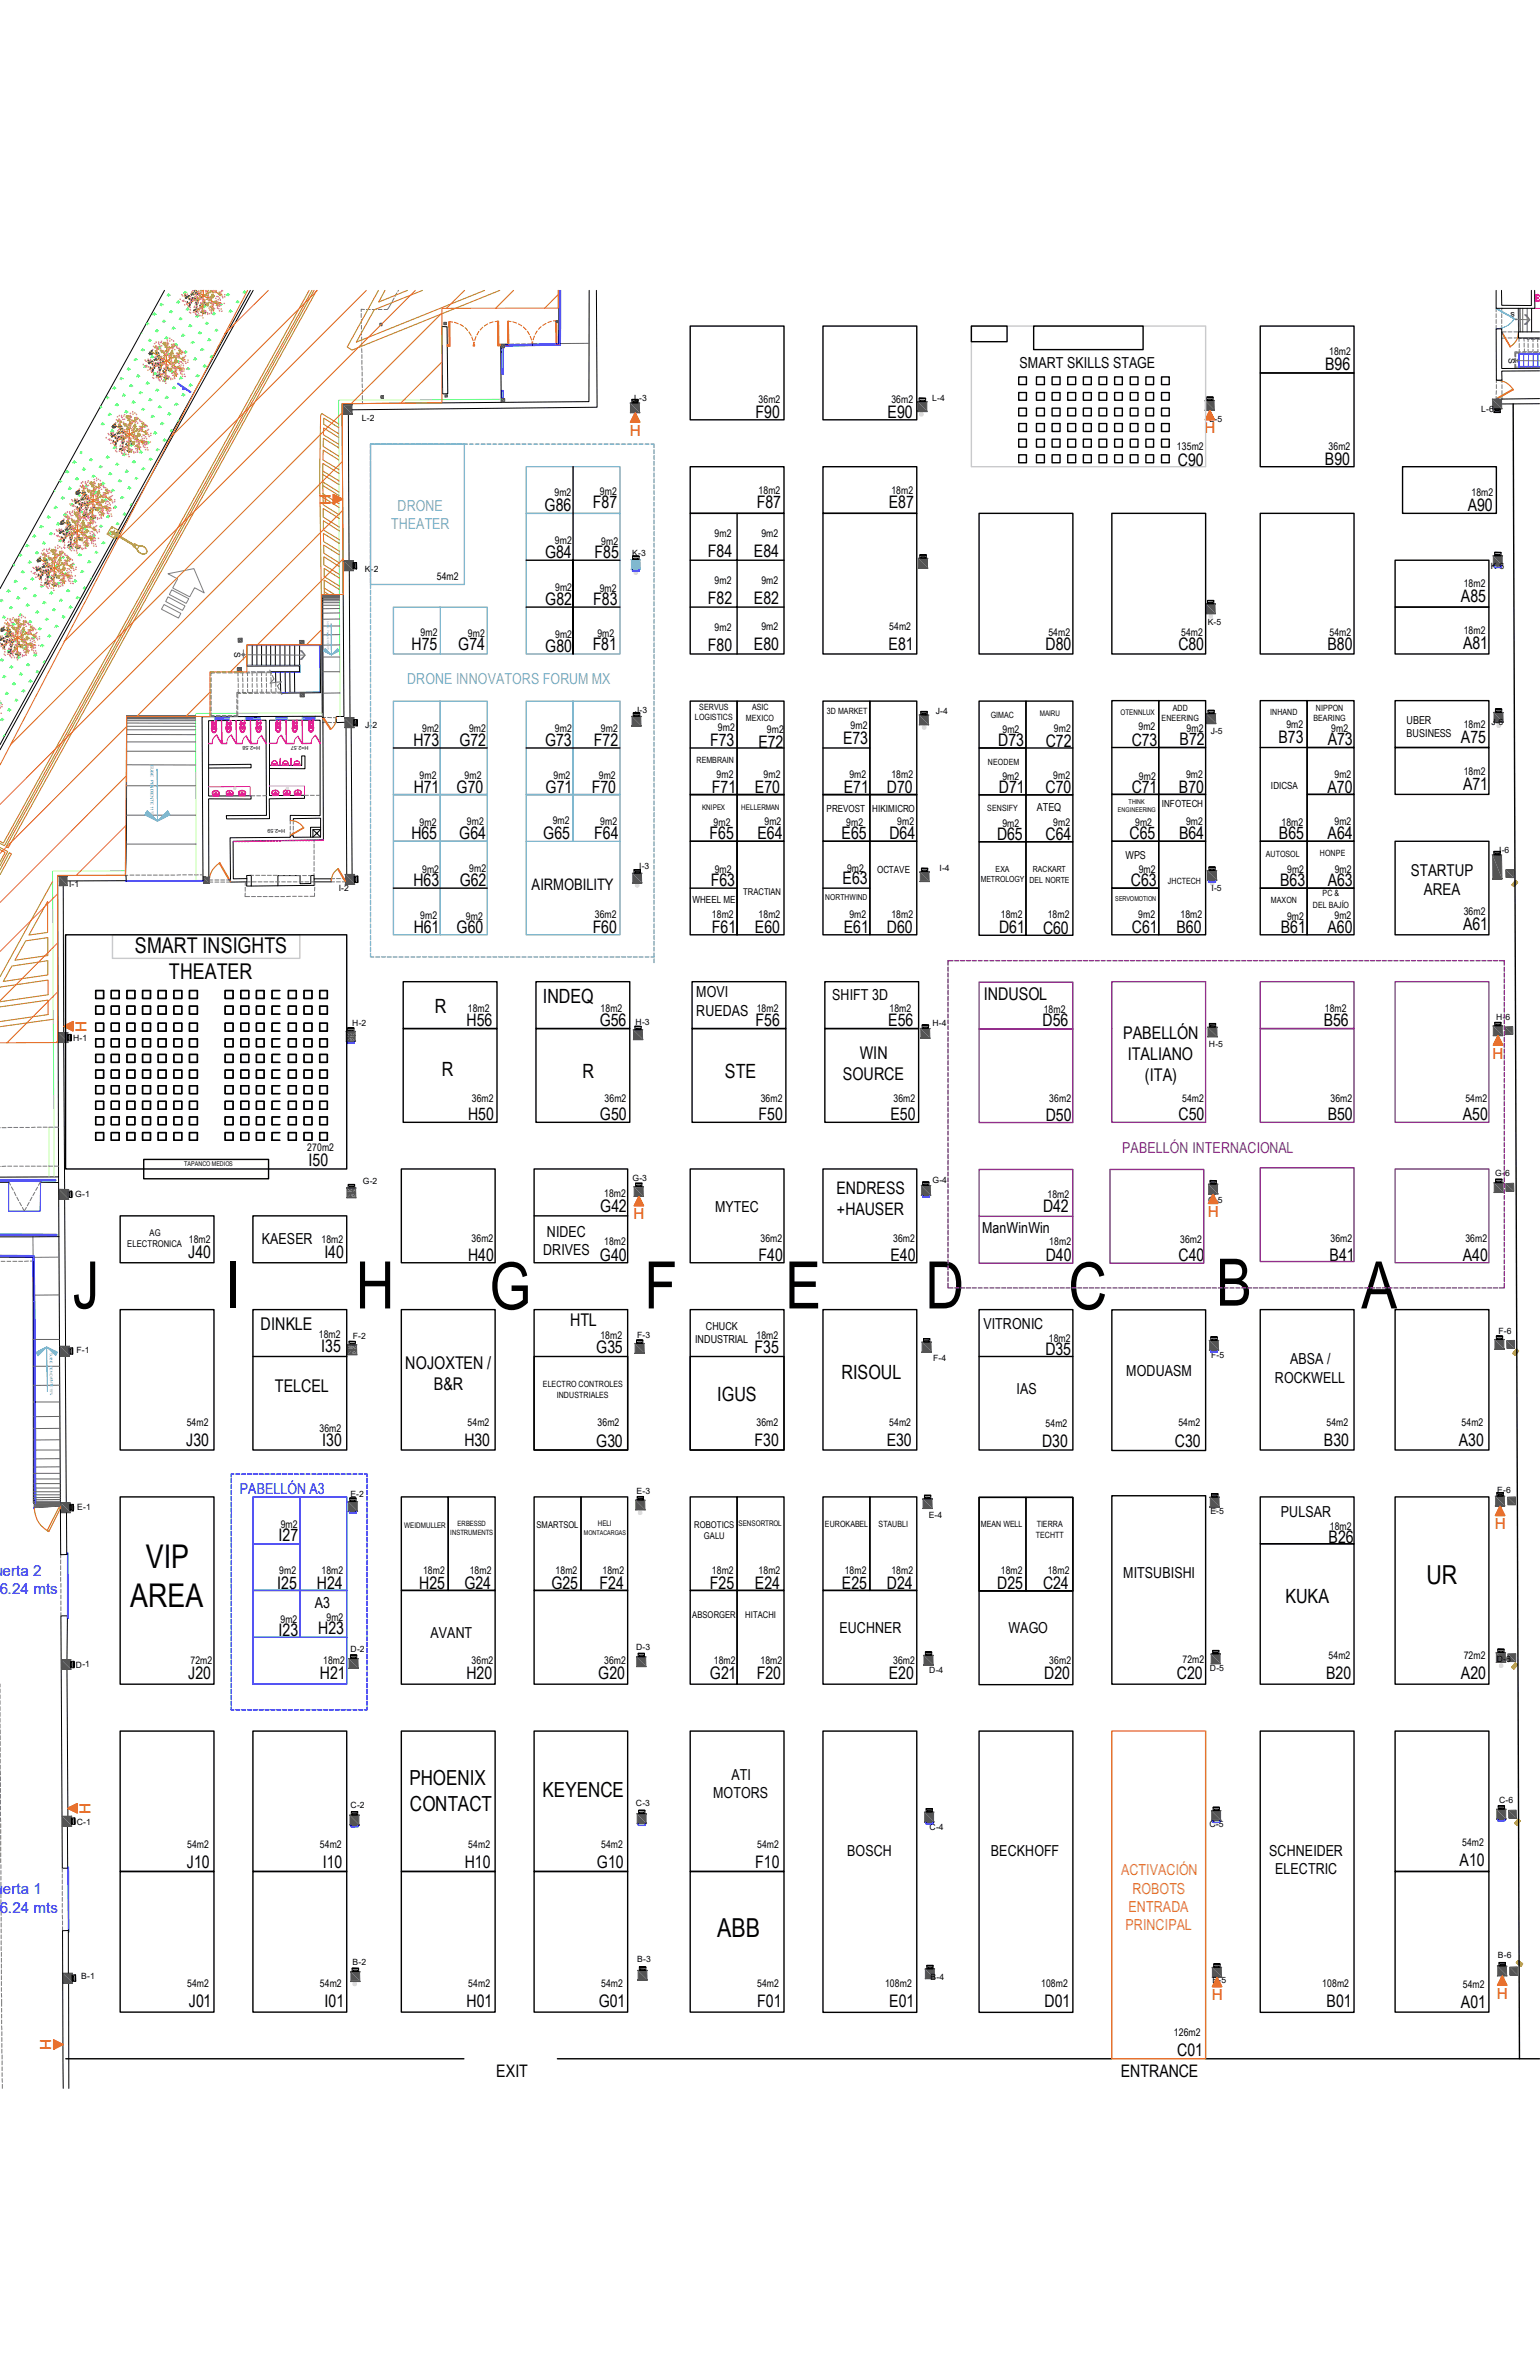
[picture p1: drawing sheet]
<svg xmlns="http://www.w3.org/2000/svg" width="279mm" height="432mm" viewBox="0 0 279 432" stroke-linecap="round" stroke-linejoin="round" font-family="sans-serif">
<defs><g id="words">
<g font-size="11.9">
<text x="13.2" y="237.5">J</text>
<text x="40.9" y="237.5">I</text>
<text x="64.6" y="237.5">H</text>
<text x="88.8" y="237.7">G</text>
<text x="116.9" y="237.5">F</text>
<text x="142.5" y="237.5">E</text>
<text x="167.9" y="237.5">D</text>
<text x="193.8" y="237.7">C</text>
<text x="220.6" y="237">B</text>
<text x="247" y="237.5">A</text>
</g>
<g font-size="5.9">
<text x="26.5" y="284.6">VIP</text>
<text x="23.6" y="291.7">AREA</text>
</g>
<g font-size="4.7">
<text x="258.8" y="287.6">UR</text>
<text x="130.1" y="351.6">ABB</text>
</g>
<g font-size="3.9">
<text x="24.5" y="172.9">SMART INSIGHTS</text>
<text x="30.7" y="177.6">THEATER</text>
</g>
<g font-size="3.8">
<text x="74.3" y="324.1">PHOENIX</text>
<text x="74.4" y="328.6">CONTACT</text>
<text x="98.4" y="326.1">KEYENCE</text>
</g>
<g font-size="3.6">
<text x="78.9" y="183.9">R</text>
<text x="98.5" y="182">INDEQ</text>
<text x="80.1" y="195.3">R</text>
<text x="105.7" y="195.6">R</text>
<text x="131.5" y="195.6">STE</text>
<text x="152.7" y="250.4">RISOUL</text>
<text x="130.1" y="254.3">IGUS</text>
<text x="233.2" y="290.9">KUKA</text>
</g>
<g font-size="3.2">
<text x="178.5" y="181.5">INDUSOL</text>
<text x="203.7" y="188.6">PABELLÓN</text>
<text x="152.9" y="196">SOURCE</text>
<text x="156" y="192.2">WIN</text>
<text x="204.6" y="192.4">ITALIANO</text>
<text x="207.7" y="196.2">(ITA)</text>
<text x="47.3" y="241.3">DINKLE</text>
<text x="103.4" y="240.7">HTL</text>
<text x="73.5" y="248.5">NOJOXTEN /</text>
<text x="49.9" y="252.7">TELCEL</text>
<text x="78.7" y="252.3">B&amp;R</text>
</g>
<g font-size="3.1">
<text x="240.4" y="67.2">B96</text>
<text x="137.1" y="75.8">F90</text>
<text x="161" y="75.8">E90</text>
<text x="213.7" y="84.5">C90</text>
<text x="240.4" y="84.3">B90</text>
<text x="98.8" y="92.7">G86</text>
<text x="107.6" y="92.3">F87</text>
<text x="137.3" y="92.3">F87</text>
<text x="161.2" y="92.3">E87</text>
<text x="266.3" y="92.7">A90</text>
<text x="98.9" y="101.3">G84</text>
<text x="107.9" y="101.3">F85</text>
<text x="128.4" y="101.1">F84</text>
<text x="136.8" y="101.1">E84</text>
<text x="98.9" y="109.8">G82</text>
<text x="107.6" y="109.9">F83</text>
<text x="128.4" y="109.6">F82</text>
<text x="136.8" y="109.6">E82</text>
<text x="265" y="109.3">A85</text>
<text x="74.7" y="117.9">H75</text>
<text x="83.1" y="118.1">G74</text>
<text x="98.9" y="118.4">G80</text>
<text x="107.5" y="118">F81</text>
<text x="128.4" y="118.2">F80</text>
<text x="136.8" y="118">E80</text>
<text x="161.2" y="118">E81</text>
<text x="189.7" y="117.9">D80</text>
<text x="213.8" y="118">C80</text>
<text x="240.8" y="117.9">B80</text>
<text x="265.4" y="117.8">A81</text>
<text x="75" y="135.3">H73</text>
<text x="83.4" y="135.3">G72</text>
<text x="98.9" y="135.4">G73</text>
<text x="107.7" y="135.4">F72</text>
<text x="128.8" y="135.5">F73</text>
<text x="137.6" y="135.7">E72</text>
<text x="153" y="135">E73</text>
<text x="181.1" y="135.3">D73</text>
<text x="189.7" y="135.5">C72</text>
<text x="205.3" y="135.4">C73</text>
<text x="214" y="135.3">B72</text>
<text x="231.9" y="134.9">B73</text>
<text x="240.9" y="135.3">A73</text>
<text x="265.1" y="134.8">A75</text>
<text x="75.1" y="143.9">H71</text>
<text x="82.8" y="143.9">G70</text>
<text x="99" y="143.9">G71</text>
<text x="107.4" y="143.9">F70</text>
<text x="129.2" y="143.9">F71</text>
<text x="136.9" y="143.9">E70</text>
<text x="153.1" y="143.9">E71</text>
<text x="160.9" y="143.9">D70</text>
<text x="181.2" y="143.9">D71</text>
<text x="189.7" y="143.9">C70</text>
<text x="205.3" y="143.8">C71</text>
<text x="213.9" y="143.8">B70</text>
<text x="240.8" y="143.8">A70</text>
<text x="265.4" y="143.3">A71</text>
<text x="74.6" y="152.3">H65</text>
<text x="83.3" y="152.4">G64</text>
<text x="98.6" y="152.4">G65</text>
<text x="107.8" y="152.3">F64</text>
<text x="128.7" y="152.3">F65</text>
<text x="137.4" y="152.3">E64</text>
<text x="152.7" y="152.3">E65</text>
<text x="161.4" y="152.3">D64</text>
<text x="180.9" y="152.4">D65</text>
<text x="189.7" y="152.4">C64</text>
<text x="204.9" y="152.4">C65</text>
<text x="213.9" y="152.3">B64</text>
<text x="232" y="152.3">B65</text>
<text x="240.8" y="152.3">A64</text>
<text x="75" y="160.8">H63</text>
<text x="83.4" y="160.7">G62</text>
<text x="128.9" y="160.7">F63</text>
<text x="152.9" y="160.5">E63</text>
<text x="205.2" y="160.8">C63</text>
<text x="232.2" y="160.7">B63</text>
<text x="240.9" y="160.7">A63</text>
<text x="75.1" y="169.3">H61</text>
<text x="82.8" y="169.4">G60</text>
<text x="107.5" y="169.3">F60</text>
<text x="129.2" y="169.3">F61</text>
<text x="136.9" y="169.3">E60</text>
<text x="153.1" y="169.3">E61</text>
<text x="160.9" y="169.3">D60</text>
<text x="181.3" y="169.4">D61</text>
<text x="189.2" y="169.5">C60</text>
<text x="205.4" y="169.4">C61</text>
<text x="213.4" y="169.3">B60</text>
<text x="232.4" y="169.3">B61</text>
<text x="240.8" y="169.3">A60</text>
<text x="265.4" y="168.8">A61</text>
<text x="84.7" y="186.1">H56</text>
<text x="108.8" y="186.1">G56</text>
<text x="137.1" y="186.1">F56</text>
<text x="161.2" y="186.1">E56</text>
<text x="189.1" y="186.2">D56</text>
<text x="240.2" y="186.1">B56</text>
<text x="84.9" y="203.3">H50</text>
<text x="108.8" y="203.4">G50</text>
<text x="137.6" y="203.3">F50</text>
<text x="161.5" y="203.3">E50</text>
<text x="189.7" y="203.4">D50</text>
<text x="213.8" y="203.4">C50</text>
<text x="240.9" y="203.3">B50</text>
<text x="265.4" y="203.3">A50</text>
<text x="56" y="211.6">I50</text>
<text x="108.9" y="220">G42</text>
<text x="151.8" y="216.8">ENDRESS</text>
<text x="151.9" y="220.6">+HAUSER</text>
<text x="189.2" y="220">D42</text>
<text x="34.2" y="228.3">J40</text>
<text x="58.8" y="228.3">I40</text>
<text x="84.9" y="228.8">H40</text>
<text x="108.8" y="228.9">G40</text>
<text x="137.6" y="228.8">F40</text>
<text x="161.5" y="228.8">E40</text>
<text x="189.7" y="228.9">D40</text>
<text x="213.8" y="228.9">C40</text>
<text x="241.2" y="228.8">B41</text>
<text x="265.4" y="228.8">A40</text>
<text x="58.3" y="245.4">I35</text>
<text x="108.2" y="245.5">G35</text>
<text x="136.9" y="245.5">F35</text>
<text x="189.7" y="245.9">D35</text>
<text x="33.8" y="262.5">J30</text>
<text x="58.5" y="262.5">I30</text>
<text x="84.2" y="262.5">H30</text>
<text x="108.2" y="262.6">G30</text>
<text x="136.9" y="262.5">F30</text>
<text x="160.9" y="262.5">E30</text>
<text x="189.1" y="262.6">D30</text>
<text x="213.1" y="262.6">C30</text>
<text x="240.2" y="262.5">B30</text>
<text x="264.7" y="262.5">A30</text>
<text x="50.5" y="279.8">I27</text>
<text x="241" y="280">B26</text>
<text x="50.3" y="288.3">I25</text>
<text x="57.5" y="288.3">H24</text>
<text x="76.1" y="288.3">H25</text>
<text x="84.2" y="288.4">G24</text>
<text x="100" y="288.4">G25</text>
<text x="108.8" y="288.3">F24</text>
<text x="128.8" y="288.3">F25</text>
<text x="136.9" y="288.3">E24</text>
<text x="152.7" y="288.3">E25</text>
<text x="160.9" y="288.3">D24</text>
<text x="180.9" y="288.4">D25</text>
<text x="189.2" y="288.5">C24</text>
<text x="50.5" y="297">I23</text>
<text x="57.7" y="296.5">H23</text>
<text x="34.2" y="304.7">J20</text>
<text x="58" y="304.7">H21</text>
<text x="84.6" y="304.7">H20</text>
<text x="108.5" y="304.7">G20</text>
<text x="128.8" y="304.7">G21</text>
<text x="137.3" y="304.7">F20</text>
<text x="161.2" y="304.7">E20</text>
<text x="189.4" y="304.8">D20</text>
<text x="213.5" y="304.7">C20</text>
<text x="240.6" y="304.7">B20</text>
<text x="265" y="304.7">A20</text>
<text x="33.9" y="339">J10</text>
<text x="58.5" y="339">I10</text>
<text x="84.3" y="339">H10</text>
<text x="108.3" y="339">G10</text>
<text x="137" y="339">F10</text>
<text x="264.8" y="338.7">A10</text>
<text x="34.2" y="364.2">J01</text>
<text x="58.9" y="364.2">I01</text>
<text x="84.7" y="364.2">H01</text>
<text x="108.6" y="364.2">G01</text>
<text x="137.4" y="364.2">F01</text>
<text x="161.3" y="364.2">E01</text>
<text x="189.5" y="364.3">D01</text>
<text x="240.7" y="364.2">B01</text>
<text x="265" y="364.5">A01</text>
<text x="90" y="377">EXIT</text>
<text x="203.3" y="376.9">ENTRANCE</text>
<text x="213.6" y="373.2">C01</text>
</g>
<g font-size="3">
<text x="255.9" y="159">STARTUP</text>
<text x="258.3" y="162.5">AREA</text>
</g>
<text font-size="2.9" x="96.4" y="161.6">AIRMOBILITY</text>
<g font-size="2.8">
<text x="185" y="66.8">SMART SKILLS STAGE</text>
<text x="126.3" y="181">MOVI</text>
<text x="126.3" y="184.3">RUEDAS</text>
<text x="151" y="181.5">SHIFT 3D</text>
<text x="129.7" y="220">MYTEC</text>
<text x="47.5" y="225.8">KAESER</text>
<text x="98.6" y="227.8">DRIVES</text>
<text x="99.2" y="224.4">NIDEC</text>
<text x="178.2" y="223.8">ManWinWin</text>
<text x="178.4" y="241.2">VITRONIC</text>
<text x="204.3" y="249.8">MODUASM</text>
<text x="231.3" y="251">ROCKWELL</text>
<text x="234.1" y="247.6">ABSA /</text>
<text x="184.4" y="253">IAS</text>
<text x="232.4" y="275.3">PULSAR</text>
<text x="203.8" y="286.4">MITSUBISHI</text>
<text x="57.1" y="291.9">A3</text>
<text x="78.1" y="297.2">AVANT</text>
<text x="152.3" y="296.5">EUCHNER</text>
<text x="183" y="296.5">WAGO</text>
<text x="132.7" y="323">ATI</text>
<text x="129.4" y="326.4">MOTORS</text>
<text x="153.7" y="336.8">BOSCH</text>
<text x="179.8" y="336.8">BECKHOFF</text>
<text x="230.3" y="336.8">SCHNEIDER</text>
<text x="231.4" y="340.2">ELECTRIC</text>
</g>
<g font-size="2.8" fill="#f00">
<text x="114.3" y="79.1">H</text>
<text x="218.5" y="78.7">H</text>
<text x="58" y="89.6" transform="rotate(90 58 89.6)">H</text>
<text x="15.7" y="187.2" transform="rotate(-90 15.7 187.2)">H</text>
<text x="270.8" y="192.1">H</text>
<text x="114.9" y="221.3">H</text>
<text x="219.1" y="220.9">H</text>
<text x="271.2" y="277.5">H</text>
<text x="16.4" y="329.2" transform="rotate(-90 16.4 329.2)">H</text>
<text x="219.8" y="363">H</text>
<text x="271.6" y="362.8">H</text>
<text x="7.3" y="370.1" transform="rotate(90 7.3 370.1)">H</text>
</g>
<g font-size="2.8" fill="#7aafdf">
<text x="72.1" y="92.8">DRONE</text>
<text x="71" y="96.1">THEATER</text>
<text x="73.9" y="124.1">DRONE INNOVATORS FORUM MX</text>
</g>
<text font-size="2.8" fill="#93278f" x="203.6" y="209.2">PABELLÓN INTERNACIONAL</text>
<g font-size="2.8" fill="#00f">
<text x="43.5" y="271.1">PABELLÓN A3</text>
<text x=".5" y="286">erta 2</text>
<text x="-.1" y="289.3">6.24 mts</text>
<text x="-.1" y="347.2">6.24 mts</text>
<text x=".5" y="343.8">erta 1</text>
</g>
<g font-size="2.8" fill="#f8991e">
<text x="203.4" y="340.4">ACTIVACIÓN</text>
<text x="204.8" y="347">ENTRADA</text>
<text x="205.4" y="343.7">ROBOTS</text>
<text x="204.2" y="350.4">PRINCIPAL</text>
</g>
<g font-size="2">
<text x="255.2" y="131.4">UBER</text>
<text x="255.2" y="133.9">BUSINESS</text>
<text x="188.1" y="147.1">ATEQ</text>
<text x="204.2" y="155.9">WPS</text>
<text x="126.1" y="243.8">INDUSTRIAL</text>
<text x="128.1" y="241.4">CHUCK</text>
</g>
<g font-size="1.9">
<text x="241.1" y="64.5">18m2</text>
<text x="137.6" y="73.2">36m2</text>
<text x="161.7" y="73.2">36m2</text>
<text x="213.5" y="81.7">135m2</text>
<text x="241" y="81.6">36m2</text>
<text x="108.8" y="89.9">9m2</text>
<text x="137.6" y="89.6">18m2</text>
<text x="161.7" y="89.6">18m2</text>
<text x="100.6" y="90.1">9m2</text>
<text x="267" y="90">18m2</text>
<text x="100.7" y="98.7">9m2</text>
<text x="109.1" y="99">9m2</text>
<text x="129.6" y="97.5">9m2</text>
<text x="138.1" y="97.5">9m2</text>
<text x="79.2" y="105.3">54m2</text>
<text x="100.7" y="107.2">9m2</text>
<text x="108.8" y="107.5">9m2</text>
<text x="129.6" y="106">9m2</text>
<text x="138.1" y="106">9m2</text>
<text x="265.6" y="106.6">18m2</text>
<text x="76.3" y="115.5">9m2</text>
<text x="84.9" y="115.6">9m2</text>
<text x="100.7" y="115.8">9m2</text>
<text x="108.4" y="115.6">9m2</text>
<text x="129.6" y="114.5">9m2</text>
<text x="138.1" y="114.4">9m2</text>
<text x="161.3" y="114.4">54m2</text>
<text x="190.2" y="115.4">54m2</text>
<text x="214.3" y="115.4">54m2</text>
<text x="241.2" y="115.4">54m2</text>
<text x="265.6" y="115.1">18m2</text>
<text x="76.6" y="132.9">9m2</text>
<text x="85.1" y="132.9">9m2</text>
<text x="100.7" y="132.8">9m2</text>
<text x="109" y="132.8">9m2</text>
<text x="130.3" y="132.8">9m2</text>
<text x="139.2" y="133">9m2</text>
<text x="154.3" y="132.4">9m2</text>
<text x="181.9" y="133">9m2</text>
<text x="191.2" y="132.9">9m2</text>
<text x="206.5" y="132.5">9m2</text>
<text x="215.3" y="132.9">9m2</text>
<text x="233.4" y="132.2">9m2</text>
<text x="241.5" y="132.9">9m2</text>
<text x="265.6" y="132.1">18m2</text>
<text x="76.1" y="141.5">9m2</text>
<text x="84.3" y="141.4">9m2</text>
<text x="100.4" y="141.3">9m2</text>
<text x="108.6" y="141.4">9m2</text>
<text x="130" y="141.2">9m2</text>
<text x="138.5" y="141.2">9m2</text>
<text x="154.1" y="141.2">9m2</text>
<text x="161.7" y="141.2">18m2</text>
<text x="181.9" y="141.6">9m2</text>
<text x="191.1" y="141.4">9m2</text>
<text x="206.6" y="141.5">9m2</text>
<text x="215.2" y="141.3">9m2</text>
<text x="242.1" y="141.3">9m2</text>
<text x="265.6" y="140.6">18m2</text>
<text x="76.1" y="149.9">9m2</text>
<text x="84.7" y="149.8">9m2</text>
<text x="100.3" y="149.6">9m2</text>
<text x="108.9" y="149.7">9m2</text>
<text x="129.4" y="150">9m2</text>
<text x="138.7" y="149.8">9m2</text>
<text x="153.5" y="150">9m2</text>
<text x="162.8" y="149.8">9m2</text>
<text x="191.1" y="149.9">9m2</text>
<text x="205.9" y="150">9m2</text>
<text x="215.2" y="149.8">9m2</text>
<text x="232.5" y="149.9">18m2</text>
<text x="242.1" y="149.8">9m2</text>
<text x="181.9" y="150.1">9m2</text>
<text x="76.6" y="158.4">9m2</text>
<text x="85.1" y="158.2">9m2</text>
<text x="129.7" y="158.4">9m2</text>
<text x="153.7" y="158.2">9m2</text>
<text x="206.6" y="158.5">9m2</text>
<text x="233.5" y="158.5">9m2</text>
<text x="242.2" y="158.5">9m2</text>
<text x="76.2" y="166.9">9m2</text>
<text x="84.5" y="166.9">9m2</text>
<text x="107.9" y="166.6">36m2</text>
<text x="129.2" y="166.6">18m2</text>
<text x="137.6" y="166.6">18m2</text>
<text x="154.1" y="166.6">9m2</text>
<text x="161.7" y="166.6">18m2</text>
<text x="181.6" y="166.7">18m2</text>
<text x="190.1" y="166.7">18m2</text>
<text x="206.5" y="166.6">9m2</text>
<text x="214.2" y="166.6">18m2</text>
<text x="233.5" y="167">9m2</text>
<text x="242.1" y="166.8">9m2</text>
<text x="265.6" y="166.1">36m2</text>
<text x="84.9" y="183.7">18m2</text>
<text x="109" y="183.7">18m2</text>
<text x="137.3" y="183.7">18m2</text>
<text x="161.4" y="183.7">18m2</text>
<text x="189.4" y="183.8">18m2</text>
<text x="240.4" y="183.7">18m2</text>
<text x="85.6" y="200">36m2</text>
<text x="109.7" y="200">36m2</text>
<text x="138" y="200">36m2</text>
<text x="162.1" y="200">36m2</text>
<text x="190.4" y="200.1">36m2</text>
<text x="214.5" y="200">54m2</text>
<text x="241.4" y="200">36m2</text>
<text x="265.9" y="200">54m2</text>
<text x="55.8" y="208.8">270m2</text>
<text x="109.6" y="217.2">18m2</text>
<text x="190" y="217.4">18m2</text>
<text x="34.2" y="225.6">18m2</text>
<text x="58.3" y="225.6">18m2</text>
<text x="85.6" y="225.5">36m2</text>
<text x="109.6" y="226.1">18m2</text>
<text x="138" y="225.5">36m2</text>
<text x="162.1" y="225.5">36m2</text>
<text x="190.4" y="226.1">18m2</text>
<text x="214.1" y="225.6">36m2</text>
<text x="241.4" y="225.5">36m2</text>
<text x="265.9" y="225.5">36m2</text>
<text x="57.8" y="242.9">18m2</text>
<text x="108.9" y="243">18m2</text>
<text x="137.2" y="243">18m2</text>
<text x="190.3" y="243.5">18m2</text>
<text x="33.9" y="258.9">54m2</text>
<text x="58" y="259.9">36m2</text>
<text x="84.8" y="258.9">54m2</text>
<text x="108.4" y="258.9">36m2</text>
<text x="137.2" y="258.9">36m2</text>
<text x="161.3" y="258.9">54m2</text>
<text x="189.7" y="259">54m2</text>
<text x="213.8" y="258.9">54m2</text>
<text x="240.7" y="258.9">54m2</text>
<text x="265.2" y="258.9">54m2</text>
<text x="50.9" y="277.4">9m2</text>
<text x="241.3" y="277.6">18m2</text>
<text x="50.7" y="285.6">9m2</text>
<text x="58.3" y="285.6">18m2</text>
<text x="76.8" y="285.6">18m2</text>
<text x="85.2" y="285.6">18m2</text>
<text x="100.8" y="285.6">18m2</text>
<text x="109.3" y="285.6">18m2</text>
<text x="129.2" y="285.6">18m2</text>
<text x="137.6" y="285.6">18m2</text>
<text x="153.2" y="285.6">18m2</text>
<text x="161.7" y="285.6">18m2</text>
<text x="181.6" y="285.7">18m2</text>
<text x="190.1" y="285.7">18m2</text>
<text x="50.9" y="294.6">9m2</text>
<text x="59.2" y="294.1">9m2</text>
<text x="34.5" y="302">72m2</text>
<text x="58.6" y="302">18m2</text>
<text x="85.6" y="302">36m2</text>
<text x="109.6" y="302">36m2</text>
<text x="129.5" y="302">18m2</text>
<text x="138" y="302">18m2</text>
<text x="162.1" y="302">36m2</text>
<text x="190.4" y="302.1">36m2</text>
<text x="214.5" y="301.9">72m2</text>
<text x="241" y="301.1">54m2</text>
<text x="265.6" y="301.1">72m2</text>
<text x="34" y="335.4">54m2</text>
<text x="58" y="335.4">54m2</text>
<text x="85" y="335.4">54m2</text>
<text x="109.1" y="335.4">54m2</text>
<text x="137.4" y="335.4">54m2</text>
<text x="265.3" y="335.1">54m2</text>
<text x="34" y="360.6">54m2</text>
<text x="58" y="360.6">54m2</text>
<text x="85" y="360.6">54m2</text>
<text x="109.1" y="360.6">54m2</text>
<text x="137.4" y="360.6">54m2</text>
<text x="160.6" y="360.6">108m2</text>
<text x="188.9" y="360.7">108m2</text>
<text x="239.9" y="360.6">108m2</text>
<text x="265.4" y="360.8">54m2</text>
<text x="213" y="369.5">126m2</text>
</g>
<g font-size="1.8">
<text x="230.6" y="143.3">IDICSA</text>
<text x="150" y="147.3">PREVOST</text>
<text x="158.2" y="147.3">HIKIMICRO</text>
<text x="210.8" y="146.5">INFOTECH</text>
<text x="159.1" y="158.5">OCTAVE</text>
<text x="125.6" y="163.9">WHEEL ME</text>
</g>
<g font-size="1.7">
<text x="134.8" y="162.5">TRACTIAN</text>
<text x="23.1" y="226.3">ELECTRONICA</text>
<text x="27.1" y="224.3">AG</text>
<text x="97.3" y="277.3">SMARTSOL</text>
<text x="125.9" y="277.3">ROBOTICS</text>
<text x="127.7" y="279.3">GALU</text>
<text x="125.6" y="293.7">ABSORGER</text>
<text x="135.2" y="293.7">HITACHI</text>
</g>
<g font-size="1.6">
<text x="274.8" y="56.6" transform="rotate(180 274.8 56.6)">s</text>
<text x="273.7" y="65" transform="rotate(90 273.7 65)">S</text>
<text x="65.6" y="76.4">L-2</text>
<text x="115.1" y="72.7">L-3</text>
<text x="169.1" y="72.7">L-4</text>
<text x="219.4" y="76.6">L-5</text>
<text x="268.7" y="74.7">L-6</text>
<text x="114.7" y="100.9">K-3</text>
<text x="66.2" y="103.8">K-2</text>
<text x="270.5" y="103.2">K-6</text>
<text x="219.1" y="113.4">K-5</text>
<text x="42.5" y="118.3" transform="rotate(89 42.5 118.3)">S</text>
<text x="115.2" y="129.3">J-3</text>
<text x="126.1" y="130.7">LOGISTICS</text>
<text x="126.9" y="128.8">SERVUS</text>
<text x="135.3" y="130.8">MEXICO</text>
<text x="136.4" y="128.9">ASIC</text>
<text x="150" y="129.5">3D MARKET</text>
<text x="169.8" y="129.5">J-4</text>
<text x="179.7" y="130.3">GIMAC</text>
<text x="210.7" y="131">ENEERING</text>
<text x="212.8" y="129.1">ADD</text>
<text x="230.5" y="129.7">INHAND</text>
<text x="238.3" y="130.9">BEARING</text>
<text x="238.8" y="129">NIPPON</text>
<text x="270.6" y="131.5">J-6</text>
<text x="66.3" y="132.2">J-2</text>
<text x="219.7" y="133.2">J-5</text>
<text x="126.4" y="138.5">REMBRAIN</text>
<text x="179.2" y="138.8">NEODEM</text>
<text x="179.1" y="147.2">SENSIFY</text>
<text x="229.6" y="155.5">AUTOSOL</text>
<text x="239.5" y="155.4">HONPE</text>
<text x="272" y="154.8">I-6</text>
<text x="12.5" y="161.1" transform="rotate(-1 12.5 161.1)">I-1</text>
<text x="61.4" y="161.8">I-2</text>
<text x="116" y="157.8">I-3</text>
<text x="170.4" y="158.1">I-4</text>
<text x="211.9" y="160.5">JHCTECH</text>
<text x="219.8" y="161.7">I-5</text>
<text x="230.6" y="163.9">MAXON</text>
<text x="238.2" y="164.9">DEL BAJÍO</text>
<text x="239.9" y="162.7">PC &amp;</text>
<text x="271.5" y="185.2">H-6</text>
<text x="13.3" y="188.9">H-1</text>
<text x="63.9" y="186.3">H-2</text>
<text x="115.3" y="186">H-3</text>
<text x="169.2" y="186.3">H-4</text>
<text x="219.3" y="190">H-5</text>
<text x="65.8" y="214.9">G-2</text>
<text x="114.8" y="214.4">G-3</text>
<text x="169.2" y="214.7">G-4</text>
<text x="271.3" y="213.4">G-6</text>
<text x="13.6" y="217.3">G-1</text>
<text x="219.2" y="218.4">G-5</text>
<text x="13.9" y="245.6">F-1</text>
<text x="64" y="243.1">F-2</text>
<text x="115.6" y="242.8">F-3</text>
<text x="271.9" y="242.1">F-6</text>
<text x="98.5" y="251.8">ELECTRO CONTROLES</text>
<text x="169.3" y="247.1">F-4</text>
<text x="219.8" y="246.6">F-5</text>
<text x="101" y="253.7">INDUSTRIALES</text>
<text x="14" y="274.2" transform="rotate(-1 14 274.2)">E-1</text>
<text x="63.6" y="271.6">E-2</text>
<text x="115.5" y="271.1">E-3</text>
<text x="168.5" y="275.4">E-4</text>
<text x="219.6" y="274.9">E-5</text>
<text x="271.6" y="270.9">E-6</text>
<text x="149.6" y="277.2">EUROKABEL</text>
<text x="159.4" y="277.2">STAUBLI</text>
<text x="177.9" y="277.2">MEAN WELL</text>
<text x="187.9" y="279.1">TECHTT</text>
<text x="188.1" y="277.2">TIERRA</text>
<text x="63.6" y="299.9">D-2</text>
<text x="115.4" y="299.5">D-3</text>
<text x="13.8" y="302.7" transform="rotate(-2 13.8 302.7)">D-1</text>
<text x="168.6" y="303.7">D-4</text>
<text x="219.5" y="303.3">D-5</text>
<text x="271.6" y="301.7">D-6</text>
<text x="63.6" y="328.2">C-2</text>
<text x="115.4" y="327.8">C-3</text>
<text x="272" y="327.2">C-6</text>
<text x="13.9" y="331.2">C-1</text>
<text x="168.7" y="332.2">C-4</text>
<text x="219.4" y="331.5">C-5</text>
<text x="14.7" y="359.2">B-1</text>
<text x="64" y="356.6">B-2</text>
<text x="115.6" y="356">B-3</text>
<text x="168.8" y="359.3">B-4</text>
<text x="220" y="359.9">B-5</text>
<text x="271.8" y="355.4">B-6</text>
</g>
<g font-size="1.5">
<text x="177.9" y="160.1">METROLOGY</text>
<text x="180.6" y="158.3">EXA</text>
<text x="186.8" y="160.2">DEL NORTE</text>
<text x="187.4" y="158.3">RACKART</text>
<text x="149.7" y="163.4">NORTHWIND</text>
</g>
<g font-size="1.4">
<text x="188.6" y="130">MAIRU</text>
<text x="203.3" y="129.7">OTENNLUX</text>
<text x="127.4" y="147.1">KNIPEX</text>
<text x="134.5" y="147">HELLERMAN</text>
<text x="73.3" y="277.3">WEIDMULLER</text>
<text x="108.5" y="277.1">HELI</text>
<text x="134" y="277.1">SENSORTROL</text>
</g>
<g font-size="1.3">
<text x="81.7" y="278.6">INSTRUMENTS</text>
<text x="83" y="277">ERBESSD</text>
</g>
<g font-size="1.2">
<text x="202.8" y="147.3">ENGINEERING</text>
<text x="204.8" y="145.9">THINK</text>
<text x="202.4" y="163.5">SERVOMOTION</text>
<text x="33.4" y="211.6">TAPANCO MEDIOS</text>
<text x="105.9" y="278.6">MONTACARGAS</text>
</g>
<g font-size="1">
<text x="47.2" y="135.4" transform="rotate(-180 47.2 135.4)">H=2.58</text>
<text x="56" y="135.4" transform="rotate(-180 56 135.4)">H=2.57</text>
<text x="51.8" y="150.5" transform="rotate(-180 51.8 150.5)">H=2.59</text>
</g>
<text font-size=".8" fill="#0ff" x="27.3" y="138.9" transform="rotate(90 27.3 138.9)">SUBE PENDIENTE 11%</text>
<text font-size=".7" fill="#0ff" x="9" y="245.5" transform="rotate(89 9 245.5)">SUBE PENDIENTE 10%</text>
<g font-size=".5" fill="#0ff">
<text x="59.3" y="112.8" transform="rotate(90 59.3 112.8)">SUBE PEN</text>
<text x="59.3" y="115.3" transform="rotate(90 59.3 115.3)">DIENTE</text>
<text x="59.3" y="117.2" transform="rotate(90 59.3 117.2)">13%</text>
</g>
</g></defs>
<path d="M279.3 73.3h-6.9" fill="none" stroke="#000" stroke-width=".18"/>
<g fill="#545454">
<path d="M273.2 157.9h1.4z"/>
<path d="M273.2 159.3h1.4z"/>
<path d="M273.2 157.9l1.4 1.4h-1.4z"/>
<path d="M273.2 157.9h1.4v1.4z"/>
</g>
<path d="M273.2 157.9h1.4v1.4h-1.4z" fill="none" stroke="#545454" stroke-width=".18"/>
<g fill="#545454">
<path d="M273.1 186.4l1.3-.1z"/>
<path d="M273.1 187.7h1.4z"/>
<path d="M273 186.4l1.5 1.3h-1.4z"/>
<path d="M273 186.4h1.4l.1 1.3z"/>
</g>
<path d="M273.1 186.4l1.3-.1 .1 1.4-1.4 .1z" fill="none" stroke="#545454" stroke-width=".18"/>
<g fill="#545454">
<path d="M273.2 214.8h1.4z"/>
<path d="M273.2 216.2h1.5z"/>
<path d="M273.2 214.8l1.5 1.4h-1.5z"/>
<path d="M273.2 214.8h1.4l.1 1.4z"/>
</g>
<path d="M273.2 214.8h1.4l.1 1.4h-1.5z" fill="none" stroke="#545454" stroke-width=".18"/>
<g fill="#545454">
<path d="M273.3 243.3h1.5z"/>
<path d="M273.4 244.7h1.4z"/>
<path d="M273.3 243.3l1.5 1.4h-1.4z"/>
<path d="M273.3 243.3h1.5v1.4z"/>
</g>
<path d="M273.3 243.3h1.5v1.4h-1.4z" fill="none" stroke="#545454" stroke-width=".18"/>
<g fill="#545454">
<path d="M273.5 271.7h1.5z"/>
<path d="M273.6 273.1h1.4z"/>
<path d="M273.5 271.7l1.5 1.4h-1.4z"/>
<path d="M273.5 271.7h1.5v1.4z"/>
</g>
<path d="M273.5 271.7h1.5v1.4h-1.4z" fill="none" stroke="#545454" stroke-width=".18"/>
<g fill="#545454">
<path d="M273.6 300.2l1.4-.1z"/>
<path d="M273.6 301.6h1.4z"/>
<path d="M273.6 300.2l1.4 1.4h-1.4z"/>
<path d="M273.6 300.2h1.4v1.4z"/>
</g>
<path d="M273.6 300.2l1.4-.1v1.5h-1.4z" fill="none" stroke="#545454" stroke-width=".18"/>
<g fill="#545454">
<path d="M273.7 328.6l1.4-.1z"/>
<path d="M273.7 330h1.4z"/>
<path d="M273.7 328.6l1.4 1.4h-1.4z"/>
<path d="M273.7 328.6h1.4v1.4z"/>
</g>
<path d="M273.7 328.6l1.4-.1v1.5h-1.4z" fill="none" stroke="#545454" stroke-width=".18"/>
<g fill="#545454">
<path d="M273.9 357h1.4z"/>
<path d="M273.9 358.5h1.4z"/>
<path d="M273.9 357l1.4 1.5h-1.4z"/>
<path d="M273.9 357h1.4v1.5z"/>
</g>
<path d="M273.9 357h1.4v1.5h-1.4z" fill="none" stroke="#545454" stroke-width=".18"/>
<g fill="none" stroke="#000" stroke-width=".18">
<path d="M272.5 56h.1M275.5 56v4.2M277.9 56v4.2M63.2 75.2l.1 26.6M63.4 103.6l.1 26.7M37.8 138.8l7.8-.1v.7h-7.8M38.9 130.1v.7M41.6 130.1v.7M44.5 130v.8M47.2 130v.7M48.9 138.9h5.8v-1.7h.6v2.3h-6.4M50 130v.7"/>
<path d="M52.2 130v.7M54.9 130v.7M57.2 130v.7M58.6 131.2l.1 21.2-16.4 .3v6.8h2.5v.6h-3l-.1-8 11-.1v-.3h.5v.3l5-.1v-3.4l-5 .1v.3h-.5v-.9h5.4v-17.3h-9.2v13.7h6.3v.5l-6.3 .1v3.6h-7.8v-.6h7.2v-17.3l-10.5 .1v13.7l7.8-.1v.6h-7.8l.1 14.2M61 130.6v.5h1.6M62.8 132.1l.1 26.6M63.7 132.1l.2 26.6M22.9 159.9h-10.7M44.8 159.5l-.1-.6h.9v1.9h-.9l.1-.7M56.8 150.6l1.4 1.3M56.8 150.6h1.4l-1.4 1.3zM57 159.5h3.1v.6h-3.1z"/>
<path d="M57 159.5v-.6h-.6v1.5h-2v-1.5h-4v1.9M58.2 150.2h-1.9v1.7M11.5 160.8l.1 26.7M57 160.1v.6l-11.4 .1M11.6 189.2l.1 26.7M11.7 217.7l.2 26.6M11.9 246.2l.1 26.6M12.1 303l.2 26.6M12.1 301.2l.1-7.9h-1.2l.3 45.8h1l-.1-7.6M12.4 360l.1 19.1"/>
</g>
<g fill="none" stroke="#767676" stroke-width=".18">
<path d="M271.4 56v.6M271.4 56.9v.8M271.4 58v.7M271.4 59.1v.6M272.5 56v.6M272.5 56.9v.8M272.5 58v.7M272.5 59.1v.6M271.4 72v.4M271.5 69v.5M271.5 69.8v.7M271.5 70.9l-.1 .7"/>
<path d="M272.5 60.2h.8M272.5 69v.5M272.5 69.8v.7M272.5 70.9v.7M272.5 72v.4M273.3 61.3l-.8 .1M273.6 60.2h.7M273.6 61.3h.7M274.7 60.2h.8M274.7 61.3h.8M274.8 65v.7M274.8 66.1v.8"/>
<path d="M275 65.1v.7M275 66.2v.7M275 66.6h.5M275.6 61.3v.7M275.6 61.4h.4M275.6 62.4v.7M275.6 63.4v.7h-.6v.7M275.8 64.1h-.8v.7M275.8 66.6h.8M275.9 63.9h-1.1v.8M276.1 64.1h.7M276.3 63.8h.6"/>
<path d="M276.4 61.4h.7M276.5 61.4v.5M276.5 62.3v.7M276.6 63.3v.5M276.9 66.6h.7M277.1 61.4v.2h.4M277.2 64.1h.7M277.2 61.6v.4M277.2 62.4v.7M277.2 63.4v.4M277.3 63.8h.7M277.5 61.4h.7"/>
<path d="M277.8 61.6h.7M278 66.6h.7M278.1 61.6v.4M278.1 62.4v.7M278.1 63.4v.4M278.2 64h.7M278.4 63.8h.7M278.5 61.4h.7M278.8 61.6h.5M279 61.6v.4M279 62.4v.7M279 63.4v.4"/>
<path d="M279 66.6h.3M279.3 64h.1M58.6 131.1h.5M59.4 131.1h.8M60.5 131.1h.5M37.9 159.7h.7M39 159.7h.7M40 159.7h.8M41.1 159.7h.7M45.6 144.4h.6M45.6 158.9h.4M46.4 158.9h.7"/>
<path d="M46.6 144.4h.7M47.5 158.9h.7M48.3 144.4h-.6M48.5 158.9h.7M49.6 158.9h.7M50.6 158.9h.8M51.7 158.9h.7M52.7 148.9v.7M52.7 149.9v.8M52.7 151v.7M52.7 158.9h.8M53.2 148.9v.7"/>
<path d="M53.2 149.9v.8M53.2 151v.7M53.8 158.9h.7M54.9 158.9h.7M55.2 144.4h.8M56 158.9h.4M56.3 144.4h.7M57 152.5v.4M57 153.2v.7M57 154.3v.7M57 155.3v.7M57 156.4v.7"/>
<path d="M57 157.4v.8M57 158.5v.4M57.4 144.4h.7M60.7 159.5h-.6M61 159.5h.8M62.1 159.5h.6M37.9 160.1h.7M39 160.1h.7M40 160.1h.8M41.1 160.1h.7M44.5 162.1v.6h.8M44.5 161v.8"/>
<path d="M44.5 160.1v.6M45.6 162.7h.8M46.7 162.7h.7M47.8 162.7h.7M48.8 162.7h.7M49.9 162.7h.7M50.9 162.7h.7M52.7 162.7h-.7M53.1 162.7h.7M54.1 162.7h.7M55.2 162.7h.7M57.1 162.1v.6h-.8"/>
<path d="M57.1 161v.7M57.1 160.1v.6M60.1 160.1h.6M61 160.1h.8M62.1 160.1h.6"/>
</g>
<g fill="none" stroke="#f0f" stroke-width=".18">
<path d="M278.5 56h.8M278.6 53.8h.1M278.6 54.3h.1M278.6 54.1h.1M278.6 54.1h.3M278.6 54v.1M278.7 54.1h-.1M278.7 53.9h.1a.24 .24 0 0 1 .3 .3 .24 .24 0 0 1-.4 .1M278.8 54.1h.1M278.8 54.4l-.2 .2 .2-.1M278.8 53.7l-.1-.1-.1 .1 .2 .1M278.8 53.5l-.3 .1v.9l.3 .2"/>
<path d="M278.8 54.1h-.2M278.8 54.1h.1zM279.3 53.8a.34 .34 0 0 0-.5-.2 .34 .34 0 0 0-.1 .5 .33 .33 0 0 0 .2 .5 .33 .33 0 0 0 .4-.2M279.3 53.6a.49 .49 0 0 0-.6-.1 .49 .49 0 0 0-.2 .6 .49 .49 0 0 0 .2 .6 .49 .49 0 0 0 .6-.1M37.8 134.9h.7l-.7 .1M38.4 132.2h.1M38.4 132.5l.2 .3M38.4 131.2h.2v.2M38.4 131.2v.3M38.4 131.5h.3M38.4 131.5h.4M38.4 131.3l.7 .1"/>
<path d="M38.4 131.4h.3M38.4 132.2v.2M38.5 132.3h.1M38.5 132.3l.2 .5-.2-.4M38.5 131h.1M38.5 132.3v.1M38.5 131.5l-.1 .7M38.6 131.4l-.2 .8M38.6 131v.4M38.6 131.3h.1M38.6 132.8l.2 .2M38.6 131.4h.2"/>
<path d="M38.6 131.4h.1M38.6 131.2h.3M38.7 131.4h.2M38.7 131.8h.1M38.7 131.4h.1M38.7 131.5h.1M38.7 132.8h.1M38.7 131.4v-.1v.1M38.7 131.2v.2M38.7 131h-.2h.2M38.7 131l-.3 .2M38.7 131.4h.4"/>
<path d="M38.7 132h.1M38.7 131.3v.1M38.7 131.2h.1M38.7 132.2h.1M38.7 131.3h.1M38.8 131.4h.1M38.8 131.2h.1M38.8 132.3h.1M38.8 131.3v.1M38.8 131.3l.1 .1zM38.8 131.2v.1M38.8 131.2l-.1 .1"/>
<path d="M38.8 131.4h-.1M38.8 131.5h.1M38.8 132.2v.1M38.8 131.3h.1zM38.8 131.3h.1l-.1 .1zM38.8 132h.1M38.8 131.3h.1M38.8 132.1v.2M38.8 132.8h.1M38.8 133h.1M38.8 131.2v.2zM38.8 131.9h.1a.48 .48 0 0 1 .3 .6 .48 .48 0 0 1-.5 .3l-.2-.5"/>
<path d="M38.8 132.1l.1 .1M38.8 132l.4 .3M38.8 132.1v.1M38.8 132l-.3 .3M38.8 132.2h.1M38.8 131.3l.1 .1M38.8 132.9h.1M38.9 132h.1M38.9 131.2v.1M38.9 131.9l-.3 .1-.1 .3M38.9 132.8h.1M38.9 131.4h.1"/>
<path d="M38.9 132.2v.1M38.9 131.4h-.1M38.9 132.2h.1M38.9 131.3h.1M38.9 131.3v.1M39 132.8h-.1M39 131.8h.1M39 131.3h.1M39 131.4h.3M39.1 131.2h.1M39.1 131.2h-.5M39.1 131.2v.1"/>
<path d="M39.1 131.3v.1M39.1 131.2v.2M39.1 131.3l-.1 .1M39.1 130.9h.2zM39.1 131.3l.2 .9-.2-.8M39.2 132.3l-.2 .5M39.2 131.5h.1M39.2 131.2h.1M39.2 131.3h.1M39.2 131.4h.1M39.2 132.3v.1M39.2 132.3h.1"/>
<path d="M39.2 130.9v.3h.1M39.2 131.5l.1 .7M39.2 132.5l-.1 .3-.2 .2M39.2 133.4h.1l.9 1.5-.1 .1zM39.2 130.9v.3M39.2 132.2v.2M39.2 131.3v.1M39.3 132.2v.3a.48 .48 0 0 1-.5 .5 .48 .48 0 0 1-.4-.6v-.2M39.3 132.2h.1M39.3 130.9l-.2-.1 .2 .1M39.3 133.4l-.6 .6-.2 1M40.2 130.8v4.2h.9l-.8-.1v-4.1"/>
<path d="M40.2 134.9v.1M41.1 132.2a.58 .58 0 0 0 .3 .7M41.1 131.2v.3h.3M41.1 131.2h.1M41.1 131.2h.2M41.1 131.2h.7M41.1 131.4h.3M41.1 131h.2zM41.1 132.3h.1M41.1 131h.1M41.1 132.3l.2 .5M41.1 132.2v.1"/>
<path d="M41.1 131.4l-.1 .8M41.1 132.1a.42 .42 0 0 1 .7-.1 .42 .42 0 0 1-.1 .7 .31 .31 0 0 1-.3 .2 .31 .31 0 0 1-.3-.4zM41.2 131.3l-.2 .9M41.2 131v.2M41.2 131.2h.1M41.2 131.4h.1M41.2 131.2v.1M41.2 131.5h.1M41.2 131.2v.2M41.3 131.4h.1M41.3 130.9l-.1 .3h.5M41.3 132.7v.1"/>
<path d="M41.3 131.2v.2M41.3 131.3h.1M41.3 131.8h.1M41.3 131.4h.7M41.3 130.9h-.2l.1 .1M41.3 131.5h.1M41.3 131.2h.1M41.3 132.8h.1M41.3 132.8h.2M41.4 131.4h.1M41.3 132h.1M41.4 131.3h.1"/>
<path d="M41.4 131.2v.2M41.4 131.2l.1 .2zM41.4 132.1h.1M41.4 131.3l.1 .1zM41.4 131.2h.1M41.4 132.3h.1M41.4 131.3l.1 .1M41.4 131.4l-.1 .1M41.4 132.3h.2M41.4 131.3v.1M41.4 132.8h.1M41.4 131.9h.1"/>
<path d="M41.4 132l-.3 .3M41.4 132.2h.1M41.4 132.2h.2M41.5 131.3h.1M41.4 131.3l-.1 .1M41.4 131.3h.1zM41.4 132h.1M41.5 132v.3M41.5 131.2v.1M41.5 132l.3 .3M41.5 132.8h.1M41.5 132h.1"/>
<path d="M41.5 133h.1M41.5 131.9h.1M41.5 132l-.1 .3M41.5 132.2h.1M41.5 131.3h-.1M41.5 132.3h.1M41.5 131.4h-.1M41.6 131.3h.1M41.5 131.3h.2M41.5 132.1h-.1M41.5 131.4h.1M41.5 132.1h.1"/>
<path d="M41.5 131.3v.1M41.5 131.4h-.3M41.6 131.9l-.1 .1M41.6 131.3l-.1 .1M41.6 131.2v.1M41.6 131.8h.1M41.6 131.3h-.1M41.7 131.8h.1M41.6 131.3l.1 .1M41.6 132.8h-.1M41.6 132.8l-.1 .1M41.7 132.7l-.1 .1"/>
<path d="M41.7 131.2h.1M41.7 131.3h.1M41.7 131.4h.1M41.7 131.3v.1M41.7 132.8l-.2 .1M41.7 131.3v-.1v.2M41.7 131.2v.2M41.7 131.3l.2 .9M41.7 131.3l.2 .9-.1-.7M41.7 130.8h.3zM41.8 131.4h.1M41.8 130.8v.4"/>
<path d="M41.8 131.2h.1M41.8 131.5h.1M41.8 131.2h.1zM41.8 131.3h.1M41.8 132.3h.1M41.8 132.2v.1M41.8 132.3l-.1 .5M41.8 132.3l-.1 .4M41.9 130.8v.4M41.9 132.2v.2M41.9 131.3v.1M41.9 132.4l-.2 .4"/>
<path d="M41.9 132.2h.1M41.9 130.8h-.2h.3M41.9 133.4h.1l.8 1.5zM42 131.2h.1M42 132.2v.1a.46 .46 0 0 1-.3 .6 .46 .46 0 0 1-.6-.2l-.1-.5M42 133.4l-.6 .6-.3 1M42.8 130.8v4.2h1.1l-1-.1v-4.1M42.8 134.9v.1M43.5 132.1v.1M43.6 131.2h.2l-.1 .1M43.6 131.2v.2M43.6 131.4h.3l-.3 .1"/>
<path d="M43.6 131.2l.7 .1M43.6 131.4h.3M43.6 131.4h.4M43.6 132.2a.6 .6 0 0 0 .4 .7M43.6 132.3l.2 .5-.2-.5M43.6 132.3h.1M43.6 132.2v.1M43.7 131h.1M43.7 132.2v.1M43.7 131.3l-.1 .9 .1-.8M43.7 131.3l-.2 .9M43.8 131v.4"/>
<path d="M43.8 131.2h.1M43.8 131.4h.1M43.8 131.3h.5M43.8 131.4h.3M43.8 130.9h-.2h.3M43.8 131l-.2 .2M43.8 131.8h.1M43.8 132.7l.2 .1M43.8 131.3l.1-.1v.2M43.8 131.7l.1 .1M43.8 131.2v.2M43.9 131.4h.1"/>
<path d="M43.9 131.2h.1M43.9 132.7l.1 .1M43.9 131.9h.1M43.9 131.2v.2M43.9 131.2h.3M43.9 131.3h-.1M43.9 131.3h.1M43.9 131.2v.1M43.9 131.3v.1M43.9 134.9v.1M43.9 132h.1M43.9 131.2l.1 .1z"/>
<path d="M43.9 132.1h.1M43.9 131.2l.2 .1zM43.9 132.2l.1 .1M43.9 131.3l.1 .1M43.9 131.4h-.1M43.9 132.2h.2M43.9 132.2h.1M43.9 131.4h.2M43.9 131.3l.1-.1zM44 131.2l-.1 .1M44 132.8h.1M44 132h.1"/>
<path d="M44 132v.3M44 131.2l.1 .1M44 131.9a.48 .48 0 0 1 .4 .5 .48 .48 0 0 1-.6 .4l-.2-.5M44 131.9h.1M44 133h.1M44 131.2v.1zM44 131.4h.1M44 131.2h.1M44 131.3h.1M44 131.9l.2 .1 .1 .3M44 132l-.1 .1M44 131.9l-.3 .3"/>
<path d="M44 132l-.1 .2M44 132.1v.1M44 132.3h.1M44 132l.1 .1M44 131.1v.1M44 131.9l-.3 .1-.1 .3M44.1 131.3l-.1 .1M44.1 132.1h.1M44.1 131.2h.1M44.1 131.3h.1M44.1 131.2v.1M44.1 132.2h-.1"/>
<path d="M44.1 131.9h.1M44.1 131.2h-.2M44.2 132.8h-.2M44.2 132.7l-.2 .1M44.2 131.8h.1M44.2 131.7v.1M44.2 131.2v.1M44.2 131.3v.1M44.2 131.2h.1M44.2 131.2l.1 .1M44.2 131.2v.2M44.2 131.2v.2h.2"/>
<path d="M44.3 130.8h.1zM44.3 131.3l.1 .9-.1-.9M44.3 131.1h.1M44.3 132.3l-.1 .5M44.3 131.4h.1M44.3 131.2h.1M44.3 131.3h.1M44.3 132.3h.1M44.3 130.8v.4h.1M44.3 131.4l.1 .8M44.4 132.2h.1M44.4 132.2a.6 .6 0 0 1-.4 .7"/>
<path d="M44.4 131.2v.1M44.4 130.8v.4M44.4 131.4h.1M44.4 130.8h-.1h.2M44.5 132.1v.3a.45 .45 0 0 1-.5 .6 .45 .45 0 0 1-.4-.5l-.1-.3M44.6 133.6h.1l.8 1.3-.1 .1zM44.7 133.6l-.5 .5-.3 .8M45.4 130.8l.1 4.2h1.1l-1-.1-.1-4.1M45.5 134.9v.1M46.4 132.1v.1M46.4 132.2v.1a.46 .46 0 0 0 .3 .6 .46 .46 0 0 0 .6-.2l.1-.5M46.5 132.4l.4 .5"/>
<path d="M46.5 131.1v.3h.4M46.5 131.1l.2 .1M46.5 131.1h.7M46.5 132.2v.2M46.6 130.9h.2M46.6 130.9h.1M46.6 130.9h.1zM46.6 132.3l.1 .4M46.6 132.2v.1M46.6 134.9v.1M46.6 132.2l.1 .5M46.7 131.3l-.2 .9 .1-.8"/>
<path d="M46.7 131.3l-.3 .9M46.7 131.2h.1M46.7 131.4h.1M46.7 131.2v.1M46.7 131.2v.2M46.7 131.3v.1M46.7 131.7h.1M46.7 132.7l.2 .1 .2-.1M46.7 132.7l.2 .1M46.7 131.1l-.1-.2v.2M46.7 131.2v.1h.7M46.7 131.3h.2"/>
<path d="M46.7 131.4h.3M46.8 131.4h-.3M46.8 131.2v.1M46.8 131.2v.1l-.1-.1M46.8 131.4h.1M46.8 131.9h.1M46.8 131.2l.2 .1-.1 .1zM46.8 132.1h.1M46.8 131.3h.1M46.8 131.2h.1M46.8 131.1v.3M46.9 131.3v-.1z"/>
<path d="M46.9 131.2v.1zM46.9 132.2h.1M46.9 132.8h.1M46.9 131.4h.1M46.9 131.1h.1M46.9 131.2h.1M46.9 131.3h.1M46.9 131.1v.1M46.9 131.4h-.2M46.9 132.2v.1M46.9 131.1v.3M46.9 131.2l.1 .1-.1 .1z"/>
<path d="M46.9 131.9h.1M46.9 132.9h.1M46.9 132l.1 .1M46.9 132v.1M46.9 132v.2M46.9 132.1v.1M46.9 131.2v.1M46.9 131.3v.1M46.9 131.8h.1M46.9 132.3h.1M46.9 131.8l-.3 .2v.3M46.9 131.2l-.2 .1"/>
<path d="M46.9 131.8a.49 .49 0 0 1 .4 .6 .49 .49 0 0 1-.6 .4l-.1-.5M46.9 132l.1 .2h-.1M47 131.3l-.1-.1v.1M47 131.9h-.1M47 131.3h-.1M47 131.3l-.1 .1M47 132.1h.1M47 131.2h.1M47 131.3h.1M47 131.2v.1M47.1 132.7l-.2 .1M47.1 131.7h.1"/>
<path d="M47.1 131.2l.1 .1M47.2 131.2l-.1 .1zM47.2 131.2h.1M47.2 131.2v.1zM47.2 131.2l-.1 .1M47.2 132.2h.1M47.2 131.2v.1M47.2 131.3l.2 .9M47.2 131.2h-.2M47.2 132.2l-.1 .5M47.2 131.4h.1M47.2 131.1h.1"/>
<path d="M47.2 131.3h.1M47.2 132.2a.32 .32 0 0 0-.3-.3 .32 .32 0 0 0-.3 .3M47.2 132.2l.1 .1M47.2 130.8v.4h-.7M47.2 131.3l.2 .1M47.2 131.4l.2 .8M47.2 131.1h.2M47.3 130.8v.4M47.3 131.3v.1M47.3 132.2a.58 .58 0 0 1-.4 .7M47.3 131.2v.1M47.3 131.2h.1"/>
<path d="M47.4 133.5l.1-.1 .8 1.5-.1 .1zM47.4 132.1h.1M47.4 130.8l-.2-.1 .2 .1M47.4 132.1v.1M47.5 133.5l-.6 .6-.2 .8M48.3 134.9v.1M48.9 134.9h1.3M49.2 138.9h1.2zM49.3 138.9v-.3a.58 .58 0 0 1 .7-.5 .58 .58 0 0 1 .4 .8M49.7 138.6h.1M49.7 138.6h.2M49.7 138.6h.1z"/>
<path d="M49.8 138.6h.1M50 132.2a.5 .5 0 0 0 .1 .6 .5 .5 0 0 0 .7 0l.1-.6M50 132.1v.1M50 132.4l.2 .4M50 131.1v.3h.5M50 131.1l.2 .1M50 131.2l.8 .1M50 131.4h.3M50 131.1h.7M50.1 132.2v.1M50.1 130.9h.2M50.1 138.6l.1-.1-.2 .1h-.6"/>
<path d="M50.1 132.3l.2 .4M50.1 132.2l.2 .5M50.1 130.9h.2h-.1M50.1 130.9h.1M50.2 138.6h-.8M50.2 130.9v.2M50.2 132.2h-.1M50.2 132.2v.1M50.2 132.2h.1M50.2 130.9h.1M50.2 134.9l-1.3 .1M50.2 131.3l-.2 .9 .2-.8"/>
<path d="M50.2 131.3l-.2 .9M50.2 134.9v.1M50.2 130.9v.2h.1M50.3 131.4h.1M50.2 131.4h.1M50.2 131.2h.1M50.2 138.5a.41 .41 0 0 0-.4-.5 .41 .41 0 0 0-.4 .6M50.2 131.2v.1M50.2 131.2v.2M50.2 131.3v.1M50.3 131.3h.3M50.3 131.7h.1"/>
<path d="M50.3 131.1h.1M50.3 132.7h.1M50.3 132.7l.1 .1M50.3 131.3h.1M50.3 131.2v.1M50.3 131.2v.2M50.3 131.9a.46 .46 0 0 1 .6 .4 .46 .46 0 0 1-.6 .5l-.2-.6zM50.3 131.3h.2M50.3 132.7l.2 .1M50.4 132.1h.1M50.4 131.3h.1M50.4 131.2h.1"/>
<path d="M50.4 131.2v.1M50.4 131.2h-.1M50.4 131.2l-.1 .1M50.4 131.9h-.1M50.4 131.2l.1 .1M50.4 131.2l.1 .1zM50.4 131.9h.1M50.4 131.4h.1M50.4 132.8h.1M50.4 131.1h.1M50.4 131.9l-.3 .3M50.4 132.2h.1"/>
<path d="M50.4 131.1v.1M50.4 131.3l-.1 .1M50.4 131.4h-.1M50.4 131.2h.1zM50.5 131.2h-.1M50.5 131.1v.2l-.1-.1zM50.5 131.4h-.2M50.5 131.2v.1M50.5 132v.2M50.5 131.2h.1M50.5 132.8h.1M50.5 131.9h.1"/>
<path d="M50.5 132.9h.1M50.5 131.2v.1zM50.5 131.4h.1M50.5 131.1h.1M50.5 132l-.1 .1M50.5 132l-.1 .2M50.5 132.1v.1M50.5 131.3l-.1 .1M50.5 132.2h.1M50.5 132h.1M50.5 131.2v.2M50.5 131.1v.1"/>
<path d="M50.5 131.9l.3 .3M50.5 132v.1M50.5 131.3h.3M50.5 131.3h.1M50.5 132.1h.1M50.6 131.2h-.1M50.6 131.2v.1M50.6 132.7l-.1 .1M50.6 131.7h.1M50.7 131.2v.1M50.7 131.2h.1M50.7 131.2v.1z"/>
<path d="M50.7 131.2v.1h.2M50.7 131.2h-.2M50.7 131.2l.1 .1M50.8 138.9l.1-1.3-.1 1.3M50.8 131.3l.1 .9M50.8 131.1h.1zM50.8 131.3h.1zM50.8 132.2h.1M50.8 131.1h.1M50.8 130.8l.1 .3h-.1M50.8 131.3l.1 .1M50.8 132.2l-.2 .5"/>
<path d="M50.8 131.4h.1M50.8 131.2h.1M50.8 131.3h.1M50.8 131.4l.1 .8M50.9 130.8v.3M50.9 131.3v.1M50.9 132.4a.41 .41 0 0 1-.6 .4h-.1M50.9 132.2v.1M50.9 131.2v.1M50.9 132.1h.1M50.9 130.8l-.2-.1 .3 .1M50.9 132.1v.1"/>
<path d="M50.9 131.1h-.1M51 133.4h.1l.8 1.5h-.1zM51.1 133.4l-.6 .6-.3 .9M51.3 138.9h1.1M51.4 138.3a.6 .6 0 0 1 .7-.1 .6 .6 0 0 1 .3 .7h-1.2zM51.4 138.6l.4 .1 .4-.1M51.4 138.6l.4 .1M51.7 138.6h.1M51.7 138.6h.2M51.8 138.6h.1M51.8 138.6v.1M51.9 130.7v4.3h1.4l-1.3-.1-.1-4.2"/>
<path d="M51.9 134.9v.1M52.2 138.6l-.4 .1M52.2 138.5l-.1 .1M52.2 138.5a.42 .42 0 0 0-.4-.4 .42 .42 0 0 0-.4 .5M52.4 138.9h.1M52.7 138.9v-1.3h.2l-.1 1.3M53 132.1v.1M53 131.2l.8 .1M53 131.4h.3M53 132.4l.2 .4M53 131.1h.3l-.1 .2M53 131.1v.3h.5"/>
<path d="M53.1 132.2v.1M53.1 132.2h.1M53.1 132.2l.2 .5-.2-.4M53.2 130.9h.1M53.2 132.2h.1M53.2 131.4l-.2 .8M53.2 130.9v.2h-.2M53.2 131.3l-.2 .9M53.2 131.1h.1v.3M53.3 131.2h.1M53.3 131.1h.4M53.3 132.8l.2 .1"/>
<path d="M53.3 131.4h.1M53.3 130.9v.5M53.3 131.3h.3M53.3 131.3h.2M53.3 131.7h.1M53.3 132.7l.2 .1M53.3 131.3v.1M53.3 131.3h.1M53.3 131.2v.1M53.3 130.9h-.2h.2M53.3 131.9h.2M53.3 131.1v.2"/>
<path d="M53.3 138.9a.6 .6 0 0 1 .4-.8h.1a.67 .67 0 0 1 .6 .8M53.3 131.1h.1M53.4 132h.1M53.4 131.3h.1M53.4 131.1h.1M53.4 131.2h.1M53.4 131.2v.1M53.4 131.2l-.1 .1M53.4 131.1v.2M53.4 131.2h.1zM53.4 131.9h.1M53.4 131.4h.1"/>
<path d="M53.4 131.2l.2 .1zM53.4 132.2h.1M53.4 131.2l.1 .1M53.4 131.1v.1M53.4 131.3v.1M53.4 131.3l-.1 .1M53.4 132.2h.2M53.4 131.4h.2M53.4 131.2l.1 .1zM53.5 132v.2M53.5 131.2l.1 .1M53.5 138.6l.2 .1 .6-.1"/>
<path d="M53.5 131.9h.1M53.5 132.8h.1M53.5 132.9h.1M53.5 131.2v.1zM53.5 131.3h.1M53.5 131.1h.1M53.5 131.2h.1M53.5 131.8l.2 .1 .1 .3a.43 .43 0 0 1-.1 .5 .43 .43 0 0 1-.4 0l-.2-.5M53.5 132l.1 .1M53.5 132l-.1 .1M53.5 131.9l-.3 .3M53.5 132l-.1 .2"/>
<path d="M53.5 132.1v.1M53.5 131.2l-.1 .1M53.5 132.2h.1M53.5 131.1l-.1 .1M53.5 131.2v.1M53.5 131.1l.1 .1M53.5 131.8l-.3 .2-.1 .2M53.5 131.9l.3 .3M53.5 131.4h.1M53.5 132.1l-.1 .1h.2M53.6 132h.1M53.6 131.2h.1"/>
<path d="M53.6 131.3h.1M53.6 131.2v.1M53.6 131.3h.2M53.6 131.3h-.1M53.6 131.7h.1M53.6 132.7l-.1 .1M53.7 131.2h.1M53.7 131.3h.1M53.7 132.7h-.1M53.7 131.1l.1 .1M53.7 131.1h.1M53.7 131.1v.2z"/>
<path d="M53.7 131.1v.1M53.7 131.2v.1h.2M53.7 132.7l-.2 .1M53.8 138.7h.1M53.8 138.7v-.1l.1 .1M53.8 130.8h.1zM53.8 131.2l.1 1-.1-.9M53.8 132.2l-.1 .5M53.8 131.4h.1M53.8 131.1h.1M53.8 131.2h.1M53.8 131.3h.1"/>
<path d="M53.8 132.2v.1M53.8 132.2h.1M53.8 131.3l.1 .1M53.8 130.8v.3M53.8 131.4l.1 .7M53.8 132.2l-.2 .5M53.8 138.6h.1M53.9 132.2v.1M53.9 131.2v.1M53.9 132.4l-.2 .4M53.9 130.8v.3M53.9 131.3v.1"/>
<path d="M53.9 130.8l-.1-.1 .2 .1M53.9 131.1h-.2M53.9 132.1v.3a.48 .48 0 0 1-.5 .5 .48 .48 0 0 1-.4-.6v-.1M53.9 132.1h.1M54.1 133.6l.7 1.3-.1 .1zM54.1 133.6l-.4 .3-.4 1M54.2 138.6a.33 .33 0 0 0 0-.5 .33 .33 0 0 0-.5 0 .24 .24 0 0 0-.3 .2 .24 .24 0 0 0 .1 .3M54.2 138.6h-.7M54.4 138.9h-1.1h1.1M54.4 138.9h.1M54.8 130.7v4.3h1.6l-1.5-.1v-4.2M54.8 134.9v.1"/>
<path d="M56 132.1v.3a.45 .45 0 0 0 .5 .5 .45 .45 0 0 0 .4-.5v-.3M56 132.3l.4 .5M56 132.1v.1M56 131.1v.3h.4M56 131.1h.2v.3M56 131.2h.4M56 131.4h.4M56 132.2v.1M56.1 132.2l.2 .6h.1M56.1 132.2h.1M56.1 132.2l.2 .5M56.1 130.9h.1"/>
<path d="M56.1 131.4l-.1 .7M56.1 130.9v.2h-.1M56.2 131.3l-.2 .9M56.2 130.9v.2M56.2 131.1h.1M56.2 131.4h.1M56.2 131.1l-.2 1M56.2 131.4h.2M56.2 130.9h.1M56.3 131.7h.1M56.3 131.4h.1M56.3 132.7h.1"/>
<path d="M56.3 131.1h-.1M56.3 131.3h.1M56.3 131.1v.2M56.3 130.9h-.2h.2M56.3 131.9h.1M56.3 131.2v.1M56.3 131.1h.1M56.3 132.7h.3zM56.3 131.1v.1M56.3 132h.1M56.3 131.2h.1M56.4 131.2h.1z"/>
<path d="M56.4 131.9h.1M56.4 131.3h.1M56.4 131.2l.1 .1zM56.4 131.1h.1M56.4 132.2h.1M56.4 131.1l-.1 .1M56.4 131.3l-.1 .1M56.4 132.2h.2M56.4 131.1v.2M56.4 132.8h.1M56.4 132.9h.1M56.4 132.7h.1"/>
<path d="M56.4 131.8h.1M56.4 131.9l.4 .3M56.4 132l.1 .1M56.4 132v.1M56.4 131.9l-.3 .3M56.4 132v.2M56.4 132.1v.1M56.4 131.1l.1 .2M56.4 131.2v.1M56.4 131.2h.1M56.4 131.8a.5 .5 0 0 1 .4 .5 .5 .5 0 0 1-.4 .5M56.5 131.8l-.4 .2v.2"/>
<path d="M56.5 131.1h.1M56.5 132.7h.1M56.5 131.8h.1M56.5 132.1l-.1 .1h.1M56.5 131.1v.1M56.5 131.2l.2 .1M56.5 131.1l.1 .2v-.2M56.5 131.3h-.1M56.5 131.3h.1M56.5 131.3l-.3 .1M56.5 132h.1M56.5 131.2h.1"/>
<path d="M56.5 131.2v.1M56.6 131.7h.1M56.6 131.1h.1M56.6 131.1v.2M56.7 131.3h.1M56.6 131.2h.1M56.7 131.1v.1M56.7 132.7l-.2 .1M56.7 131.1h.1M56.7 131.1v.2zM56.7 131.1l-.1 .2 .1-.1M56.7 132.2h.1"/>
<path d="M56.7 130.7h.2h-.1M56.7 131.2l.2 1M56.7 131.2l.2 .9-.1-.7M56.8 131.4h.1M56.8 131.1h.1M56.8 131.2h.1M56.8 131.3h.1M56.8 132.2h.1M56.8 130.8v.3M56.8 132.2l-.2 .5zM56.9 131.3h-.1M56.9 130.8v.3"/>
<path d="M56.9 132.2v.1M56.9 131.2v.1M56.9 132.4l-.2 .4M56.9 132.1h.1M56.9 130.7h.1M56.9 131.1h-.7M56.9 131.3h-.4M56.9 130.8h-.2M57.2 133.5l.1-.1 .8 1.4-.1 .1zM57.3 133.4l-.6 .6-.2 1M58.1 134.8v.2M37.8 142.8l7.6-.1v1.7"/>
<path d="M38.6 144.1l.2 .3h.8l.2-.3M38.6 143.6a.67 .67 0 0 1 .8-.1 .67 .67 0 0 1 .4 .8l-.1 .2h-.4a.56 .56 0 0 1-.7-.1 .56 .56 0 0 1 0-.8zM38.7 143.7a.51 .51 0 0 1 .6-.1 .51 .51 0 0 1 .3 .5l-.1 .1a.63 .63 0 0 1-.9-.4zM38.8 144.2l-.1 .1 .1-.1M38.9 144.4v-.1zM38.9 144.2v-.1a.24 .24 0 0 1 .3-.3 .24 .24 0 0 1 .2 .4M39.1 144.4h.1M39.1 144l.1 .1zM39.1 144.3l.1 .1zM39.1 144.1h.1M39.1 144h.1zM39.2 144.4h.1"/>
<path d="M39.1 144.4l.1-.3v.3M39.2 144.3h.1M39.2 144.3l-.1 .1M39.2 144.4l-.1-.3v.3M39.4 144.3h.1M39.5 144.2v.1l.1-.1M41.1 143.7a.68 .68 0 0 1 .8-.2 .68 .68 0 0 1 .4 .7 .28 .28 0 0 1-.1 .2 .28 .28 0 0 1-.3 0h-.2a.49 .49 0 0 1-.6-.1 .49 .49 0 0 1 0-.6zM41.1 144.1l.1 .3h.9l.1-.3M41.2 143.7a.57 .57 0 0 1 1 .3 .68 .68 0 0 1-1.1-.1zM41.3 144.1l-.1 .2h.1v-.1M41.4 144.3l.1 .1zM41.5 144.2a.25 .25 0 0 1 0-.4 .25 .25 0 0 1 .4 0 .25 .25 0 0 1 0 .4"/>
<path d="M41.6 144l.1 .1zM41.6 144.4h.1M41.6 144.3h.1M41.6 144.3l.1 .1M41.6 144.1h.2M41.6 144h.1zM41.7 144.3h.1M41.7 144.4h.1M41.7 144.3v.1M41.7 144.3v-.2v.2M41.7 144.3h-.1M41.7 144.1v.2"/>
<path d="M41.7 144.1l-.1 .2M41.8 144.3h-.2M41.9 144.3l.1 .1zM42 144.1l.2 .1-.1 .1zM43.4 143.6l.2-.1a.61 .61 0 0 1 .9 .1 .61 .61 0 0 1-.1 .8h-.5a.51 .51 0 0 1-.6-.2 .51 .51 0 0 1 .1-.6zM43.5 143.6a.58 .58 0 0 1 .9 .4 .68 .68 0 0 1-1-.1zM43.7 144.3h.1M43.7 144.2a.25 .25 0 0 1 0-.4 .25 .25 0 0 1 .4 0 .25 .25 0 0 1 0 .4M43.9 144v.1zM43.9 144.4h.1M43.9 144.3h.1M43.9 144.3v.1"/>
<path d="M43.9 144.1h.1M43.9 144.3v.1zM43.9 144h.1M43.9 144.3v-.2v.2M43.9 144.1v.3M44 144.1l-.1 .2M44 144.3h-.1M44 144.4h-.1M44 144.3h.1M44.1 144.3l.1 .1zM44.3 144.1l.1 .2-.2-.2M44.5 144.1a.39 .39 0 0 1-.6 .3h-.4l-.2-.3"/>
<path d="M48.9 142.7h6.3v1.7M49.4 144l.1 .4h.9l.1-.4M49.5 143.5a.66 .66 0 0 1 .9 0 .66 .66 0 0 1 .1 .9h-.5a.5 .5 0 0 1-.7-.2 .5 .5 0 0 1 .1-.6zM49.5 143.6a.6 .6 0 0 1 1 .3l-.2 .2a.63 .63 0 0 1-.9-.3zM49.7 144.2v.1zM49.8 144.1a.24 .24 0 0 1 0-.3 .24 .24 0 0 1 .3 0 .24 .24 0 0 1 .1 .3M49.9 143.9l.1 .1zM49.9 144.3h.1M49.9 144.2v.1M49.9 144.1h.2M49.9 144.3h.1zM49.9 143.9h.1z"/>
<path d="M50 144.3v-.3v.3M50 144.3h.1M50 144.2h.1M50 144.2v.1zM50 144.2l-.1 .1M50 144v.3M50 144l-.1 .3M50 144.2v.1M50 144.3h-.1M50.2 144.2v.1zM50.3 144.1l.1 .1-.1-.1M51.4 144l.2 .3h.9l.1-.3"/>
<path d="M51.5 143.5a.67 .67 0 0 1 .8-.1 .67 .67 0 0 1 .3 .7l-.1 .3h-.3a.56 .56 0 0 1-.7-.2 .56 .56 0 0 1 0-.7zM51.6 143.6a.54 .54 0 0 1 .6-.2 .54 .54 0 0 1 .3 .5v.1a.71 .71 0 0 1-1-.3zM51.6 144.1v.1l.1-.1M51.8 144.2v.1zM51.8 144.1v-.1a.24 .24 0 0 1 .3-.3 .24 .24 0 0 1 .1 .4M52 144.2v.1zM52 143.9l.1-.1zM52 144.2h.1M52 143.8l.1 .1zM52 144.3h.1M52 144.2v.1M52 144h.1"/>
<path d="M52 144v.2M52 144.2v-.3l.1 .3M52.1 144.2h.1M52.1 144.2h-.1M52.1 144.2v.1M52.1 144v.3M52.2 144.2l.1 .1zM52.4 144.1h.1v.1zM52.4 144.1h.1M53.4 143.6a.68 .68 0 0 1 .8-.2 .68 .68 0 0 1 .5 .7 .28 .28 0 0 1-.2 .3 .28 .28 0 0 1-.3 0h-.2a.49 .49 0 0 1-.6-.2 .49 .49 0 0 1 0-.6zM53.4 144l.2 .3h.2a.52 .52 0 0 0 .8-.2v-.1M53.6 143.6a.57 .57 0 0 1 1 .3 .68 .68 0 0 1-1.1-.1z"/>
<path d="M53.8 144.2v.1zM53.8 144.1a.25 .25 0 0 1 .1-.4 .25 .25 0 0 1 .3 0 .25 .25 0 0 1 0 .4M54 143.9h.1zM54 144.2h.1M54 143.9l.1 .1zM54 144.3h.1M54 144.2v.1M54 144.1h.1M54 144.2l.1 .1zM54.1 144.3h.1M54 144.2v-.2l.1 .2M54.1 144.2h-.1"/>
<path d="M54.1 144.2h.1M54.1 144.2v.1M54.1 144v.3M54.1 144.3h-.1M54.1 144l-.1 .2M54.2 144.2l.1 .1zM58.7 152.4v.2l-.2-.2-.2 .2-1.4-.1-.4 .1-.1-.1-.2 .1-.4-.1-.3 .1-.3-.1-.1 .1-1.5-.1-.1 .2-.3-.2-.2 .2-.3-.2-.2 .2-1.5-.1-.1 .1-.4-.1-.1 .1-.4-.1-.2 .1-1.5-.1-.3 .1-.1-.1-.2 .1-.3-.1-.2 .1h-2l-.1 .1-.4-.1-.4 .1-.1-.1-.2 .1-1.5-.1-.2 .1"/>
<circle cx="41.4" cy="131.3" r=".07"/>
<circle cx="44" cy="131.3" r=".07"/>
<circle cx="50.5" cy="131.2" r=".07"/>
<circle cx="53.5" cy="131.2" r=".07"/>
<circle cx="56.4" cy="131.2" r=".07"/>
<circle cx="43.5" cy="144.2" r=".08"/>
<circle cx="49.6" cy="144.2" r=".08"/>
<circle cx="53.6" cy="144.1" r=".09"/>
<circle cx="54.4" cy="144.1" r=".08"/>
</g>
<g fill="none" stroke="#0ff" stroke-width=".18">
<path d="M271.4 56h.2M271.4 59.7h.2M271.6 56l3.2 1.8-.1 .1-3.2-1.8zM274.7 57.8a3.6 3.6 0 0 1-3.1 1.8M38.9 130.1v.7M38.9 130.4h2.7M38.9 130.5h2.7M41.6 130.1v.7M44.5 130.1v.6M47.2 130.3l-2.7 .1M47.2 130.4l-2.7 .1M47.2 130v.7"/>
<path d="M50 130v.7M50 130.3h2.2M50 130.4h2.2M52.2 130v.7M54.9 130v.7M57.2 130.3h-2.3M57.2 130.4h-2.3M57.2 130v.7"/>
</g>
<g fill="none" stroke="#00f" stroke-width=".18">
<path d="M275.6 64.3v2.2M276.4 64.3v2.2M277.3 64.3v2.2M278.2 64.3v2.2M279 64.3v2.2M279.3 64.1h-3.8v.2h3.8M279.3 66.5h-3.8v.3h3.8M38.9 130.6h2.7M41.6 130.3h-2.7M44.5 130.6h2.7M47.2 130.2l-2.7 .1M50 130.2h2.2"/>
<path d="M50 130.6h2.2M57.2 130.2h-2.3M57.2 130.5l-2.3 .1M22.8 159.9v.1l14.2-.1"/>
</g>
<g fill="none" stroke="#b85c00" stroke-width=".18">
<path d="M271.4 72.4h.2M271.5 69h.1M271.5 72.3l3-1.7 .1 .1-3 1.7zM271.7 69a3.3 3.3 0 0 1 2.9 1.8M272.5 60.4v-.1l1.6 2.6-.1 .1zM272.5 60.2v.2M275.5 60.4a2.93 2.93 0 0 1-1.5 2.5M275.5 60.2v.2M37.9 159.9v.2M39.8 156.6h.1l1.9 3.3-.1 .1zM39.9 156.6a3.7 3.7 0 0 0-1.9 3.3M41.8 159.9v.2"/>
<path d="M52.7 151.6h.1M52.7 148.9h.1M52.7 151.6l2.4-1.4v.1l-2.4 1.3zM52.7 148.9a2.9 2.9 0 0 1 2.4 1.4"/>
</g>
<g fill="none" stroke="#dcdcdc" stroke-width=".18">
<path d="M167 75h.4v.4h-.4zM167 75.1v.2M167 75.3h.1M167 75l.1 .4M167.1 75v.4M167.1 75.1h-.1M167.1 75.4v-.4l.1 .4M167.1 75.4h.1M167.3 75.1v.2M167.3 75.4v-.4v.4M115.1 103.7h.5v.4h-.5zM115.2 104v-.2v.3"/>
<path d="M115.2 104.1h.1M115.3 103.7v.4l-.1-.3M115.3 103.8h-.1M115.3 103.8h.1M115.3 104.1h.1M115.3 103.7v.4M115.4 103.7v.4M115.4 103.7v.4v-.3M115.4 103.8l.1 .3M115.5 104l-.1 .1M115.5 103.8v.2zM219.5 111.6h.4v.5h-.4z"/>
<path d="M219.5 111.8v.1M219.5 111.7v.3M219.5 112h.1M219.5 111.7l.1 .3M219.6 111.7l-.1 .1M219.6 111.7v.4M219.6 111.7h.1M219.6 112h.1M219.6 111.6v.5M219.7 111.6v.5M219.8 111.7v.3M219.8 112v-.3v.4"/>
<path d="M219.8 111.9v.1M219.8 111.8v.1zM167.5 131.8h.4v.4h-.4zM167.5 132v.1zM167.6 131.9v.3M167.6 131.9v.3zM167.6 131.9v.1M167.6 132.2h.1M167.6 131.8v.4M167.6 131.9h.1M167.7 131.8v.4M167.8 131.9v.3"/>
<path d="M167.8 131.8v.4v-.3M167.8 132.1v.1M167.9 132v.1zM271.7 131.5h.4v.5h-.4zM271.7 131.6v.2zM271.8 131.6v.2M271.8 131.6h.1M271.8 131.9v-.4v.4M271.9 131.9v-.4v.4M271.9 131.9h.1M272 131.6v.2M272 131.9v-.4v.4"/>
<path d="M272 131.8h.1M272.1 131.6v.2zM42.5 143v.1M42.5 142.9h.3v.3h-.3zM42.5 143h.1M42.5 143v.1zM42.5 143.2h.1M42.5 143v.2zM42.6 143h.1M42.6 143.2h.1M42.6 143v.2M42.6 143.2v-.2v.2"/>
<path d="M42.7 143.2h.1M42.7 143v.2M42.7 143h.1M52 143h.3v.2h-.3zM52 143v.1M52.1 143h.1M52.1 143v.2M52.1 143.2h.1M52.2 143.2h.1M52.2 143v.2zM52.2 143v.2M52.2 143v.1"/>
<path d="M57.4 151.1h.2v.3h-.2zM57.4 151.2v.1M57.4 151.2h.1M57.4 151.2v.1zM57.4 151.3v.1M57.4 151.1h.1M57.4 151.2v.2zM57.4 151.4h.1M57.5 151.4h.1M57.5 151.1v.3M57.5 151.1v.3v-.2M57.6 151.3h.1"/>
<path d="M57.6 151.1v.3M115.4 160.5h.4v.4h-.4zM115.4 160.6l.1 .2M115.4 160.6v.2zM115.5 160.6h.1M115.5 160.9v-.4v.4M115.6 160.9h.1M115.6 160.5v.4M115.6 160.5h.1M115.7 160.5v.4M115.7 160.9v-.4v.4M115.7 160.6v.2"/>
<path d="M115.7 160.8h.1M115.8 160.6v.2zM219.7 160.1h.4v.5h-.4zM219.8 160.2v.2M219.8 160.4v-.2v.2M219.8 160.1v.4M219.8 160.2h.1M219.9 160.5h.1M219.9 160.5l.1-.4v.4M220 160.2h.1M220 160.5v-.4v.4M220 160.2v.2"/>
<path d="M220.1 160.4v-.2v.2M12.7 216.5h.5v.5h-.5zM12.8 216.6v.2M12.9 216.9h.1M12.9 216.6v.3M12.9 216.6v.1M12.9 217l.1-.4v.4M13 216.6h.1M13 216.6v.4M13 216.9h.1M13.1 216.8l-.1 .1M13.1 216.6v.3"/>
<path d="M13.1 216.6v.2v-.1M13.2 216.7v.2M219.8 217h.5v.5h-.5zM219.9 217.1v.2zM219.9 217.1v.2M219.9 217.3h.1M219.9 217.1v.3M220 217.4h.1M220 217.1h-.1M220 217v.4M220 217l.1 .4M220.1 217.1v.3"/>
<path d="M220.1 217.3h.1M220.2 217.3v-.2v.2M220.2 217.1v.2M13 273.5h.5v.4h-.5zM13 273.6v.2M13.1 273.6v.2M13.1 273.8h.1M13.1 273.9v-.4l.1 .4M13.2 273.5v.4M13.2 273.6h-.1M13.2 273.9h.1M13.3 273.9h.1"/>
<path d="M13.3 273.9v-.4v.4M13.3 273.6h.1M13.3 273.8h.1M13.3 273.5v.4M13.4 273.6v.2M115.9 274.3h.5v.5h-.5zM116 274.5v.2M116 274.4v.3M116 274.7h.1M116.1 274.4v.3v-.3M116.1 274.4h.1M116.1 274.4l-.1 .1"/>
<path d="M116.2 274.4v.3v-.3M116.2 274.4h.1M116.2 274.4v.3M116.2 274.7h.1M116.3 274.5v.2M116.3 274.4v.3M220.1 273.8h.5v.5h-.5zM220.2 274v.2M220.3 273.9v.3M220.3 273.9h.1M220.3 273.9v.1M220.3 273.9v.3v-.3"/>
<path d="M220.4 273.9h.1M220.4 273.9v.3v-.3M220.5 274.2h-.1M220.5 273.9v.3M220.5 274v.2M220.6 273.9v.3M272.1 302.1h.5v.5h-.5zM272.2 302.2v.2M272.2 302.4h.1M272.2 302.1v.4M272.3 302.2h-.1M272.3 302.5h.1"/>
<path d="M272.3 302.5v-.4v.4M272.4 302.5v-.4v.4M272.4 302.5h.1M272.4 302.2h.1M272.5 302.1v.4M272.5 302.4h-.1M272.5 302.2v.2M13.3 330.4h.4v.4h-.4zM13.3 330.5v.2M13.4 330.7h.1M13.4 330.4v.4M13.4 330.5h.1"/>
<path d="M13.4 330.8h.1M13.5 330.4l-.1 .4M13.5 330.4v.4M13.5 330.8h.1M13.5 330.4h.1M13.5 330.5h.1M13.6 330.8v-.4v.4M13.6 330.7h-.1M13.6 330.5v.2M220.3 330.8h.5v.4l-.5 .1zM220.4 330.9v.2zM220.4 330.9l.1 .3"/>
<path d="M220.5 330.9h-.1M220.5 331.2h.1M220.6 331.2l-.1-.4v.4M220.6 330.9h.1M220.7 330.8l-.1 .4M220.7 331.1h-.1M220.7 330.9v.2M64.1 359.9h.5v.4h-.5zM64.2 360l.1 .2M64.3 360h-.1M64.3 359.9h.1M64.3 359.9v.4"/>
<path d="M64.4 359.9v.4M64.4 360h.1M64.5 359.9l-.1 .4M64.5 360v.2M272.4 358.8h.4v.4h-.4zM272.5 358.9v.2M272.5 359.1h.1M272.5 358.9h.1M272.5 359.2v-.4v.4M272.6 359.2v-.4l.1 .4M272.6 359.2h.1M272.7 359.2v-.4v.4"/>
<path d="M272.7 358.9h.1M272.8 359.1h-.1M272.8 358.9v.2M272.8 358.9v.2zM64.2 360v.2zM64.3 360.3v-.4v.4M64.3 360.3h.1M64.5 360.2h-.1"/>
<circle cx="167.2" cy="75.2" r=".34"/>
<circle cx="115.4" cy="103.9" r=".34"/>
<circle cx="219.7" cy="111.8" r=".34"/>
<circle cx="167.7" cy="132" r=".34"/>
<circle cx="271.9" cy="131.7" r=".34"/>
<circle cx="42.6" cy="143.1" r=".23"/>
<circle cx="52.1" cy="143.1" r=".21"/>
<circle cx="57.5" cy="151.3" r=".23"/>
<circle cx="115.6" cy="160.7" r=".34"/>
<circle cx="219.9" cy="160.3" r=".33"/>
<circle cx="13" cy="216.8" r=".33"/>
<circle cx="220" cy="217.2" r=".31"/>
<circle cx="13.2" cy="273.7" r=".34"/>
<circle cx="116.1" cy="274.6" r=".33"/>
<circle cx="220.4" cy="274" r=".31"/>
<circle cx="272.4" cy="302.3" r=".33"/>
<circle cx="13.5" cy="330.6" r=".34"/>
<circle cx="220.6" cy="331" r=".34"/>
<circle cx="272.6" cy="359" r=".34"/>
<circle cx="64.3" cy="360.1" r=".34"/>
</g>
<path d="M275.6 56v4.2M275.8 56v4.2M276.3 56v4.2M277.1 56v4.2" fill="none" stroke="#636466" stroke-width=".18"/>
<g fill="none" stroke="#b8b800" stroke-width=".18">
<path d="M275.4 355.9l.8 .5-.3 .5-.8-.7zM275.4 355.8l.9 .6-.4 .5-.8-.7zM275.4 355.9l-.3 .3M275.5 355.9l-.3 .4 .3-.4M275.5 356.5l.3-.3-.3 .3M275.5 355.9l-.3 .4M275.6 356l-.3 .3M275.6 356l-.3 .4zM275.6 356.7l.4-.4-.3 .4M275.7 356.1l-.3 .3M275.7 356.1l-.3 .4M275.8 356.1l-.3 .4"/>
<path d="M275.8 356.2l-.3 .4 .4-.4M275.9 356.2l-.3 .4M276 356.3l-.3 .4 .4-.4M276.1 356.4l-.3 .3M276.1 356.4l-.3 .4M276.2 356.4l-.3 .4z"/>
</g>
<g fill="#545454">
<path d="M62.8 187.2h.3z"/>
<path d="M62.8 187.2h.7z"/>
<path d="M63.5 187.2h.3z"/>
<path d="M63.9 187.2h.6z"/>
<path d="M63.9 187.2l.6 .1z"/>
<path d="M63.9 187.3h.6z"/>
<path d="M63.8 187.2l.1 .1z"/>
<path d="M62.8 187.2l.7 .1z"/>
<path d="M62.8 187.3h.7z"/>
<path d="M63.9 187.3h.5z"/>
<path d="M63.8 187.3h.1z"/>
<path d="M63.5 187.2l.3 .1h-.3z"/>
<path d="M63.5 187.2h.3v.1z"/>
<path d="M63.5 187.3h.3z"/>
<path d="M63.8 187.3h.6z"/>
<path d="M62.8 187.4h.1z"/>
<path d="M62.8 187.3l.7 .1z"/>
<path d="M64.4 187.4v.6h-.5z"/>
<path d="M63.8 187.3l.6 .1z"/>
<path d="M63.9 188h.5z"/>
<path d="M63.8 187.4l.1 .6z"/>
<path d="M63.8 187.4h.6l-.5 .6z"/>
<path d="M63.5 187.3l.3 .7h-.3z"/>
<path d="M63.5 187.3h.3v.7z"/>
<path d="M63.5 188h.3z"/>
<path d="M62.8 187.4l.7 .6z"/>
<path d="M62.8 187.4h.7v.6z"/>
<path d="M62.8 187.4l.6 .6h-.6z"/>
<path d="M62.8 187.4l.6 .6z"/>
<path d="M62.8 188h.6z"/>
<path d="M63.4 188h.1z"/>
<path d="M63.5 188l.2 .2h-.2z"/>
<path d="M63.5 188h.3l-.1 .2z"/>
<path d="M63.8 188h.6z"/>
<path d="M62.8 188h.7z"/>
<path d="M63.7 188.2l.1 .1h-.3z"/>
<path d="M63.8 188v.2h-.1z"/>
<path d="M63.8 188v.2z"/>
<path d="M63.8 188.3h.6z"/>
<path d="M63.8 188l.6 .3h-.6z"/>
<path d="M63.8 188h.6v.3z"/>
<path d="M63.7 188.2l.1 .1z"/>
<path d="M63.7 188.2h.1v.1z"/>
<path d="M63.5 188.3h.3z"/>
<path d="M63.5 188.2v.1z"/>
<path d="M63.5 188.2h.2l-.2 .1z"/>
<path d="M62.8 188l.7 .3h-.7z"/>
<path d="M62.8 188h.7v.3z"/>
<path d="M62.8 188.3h.7z"/>
<path d="M63.8 188.3l.6 .6h-.6z"/>
<path d="M63.8 188.3l.6 .6z"/>
<path d="M63.8 188.3h.6v.6z"/>
<path d="M63.5 188.3l.3 .6h-.3z"/>
<path d="M63.5 188.3h.3v.6z"/>
<path d="M62.8 188.3l.1 .6h-.1z"/>
<path d="M62.8 188.3h.7l-.6 .6z"/>
<path d="M62.8 188.9h.1z"/>
<path d="M64.4 188.9h.1z"/>
<path d="M64.4 188.9l.1 .1z"/>
<path d="M62.8 188.9l.1 .1z"/>
<path d="M62.8 189h.1z"/>
<path d="M63.8 188.9l.7 .1h-.7z"/>
<path d="M63.8 188.9h.6l.1 .1z"/>
<path d="M63.8 189h.4z"/>
<path d="M63.8 189h.7z"/>
<path d="M63.5 189h.3z"/>
<path d="M63.5 188.9l.3 .1h-.3z"/>
<path d="M63.5 188.9h.3v.1z"/>
<path d="M62.9 189h.6z"/>
<path d="M63.5 188.3v.7h-.6z"/>
<path d="M63.5 188.3v.7z"/>
<path d="M62.9 215.6h.3z"/>
<path d="M62.9 215.6h.8z"/>
<path d="M63.7 215.6h.3z"/>
<path d="M64 215.6h.6z"/>
<path d="M62.9 215.6h.1z"/>
<path d="M62.9 215.6l.1 .1z"/>
<path d="M64 215.6l.6 .1z"/>
<path d="M62.9 215.7h.1z"/>
<path d="M64 215.7h.6z"/>
<path d="M64 215.7h.5z"/>
<path d="M64.5 215.8l.1 .3h-.3z"/>
<path d="M64 215.7l.5 .1z"/>
<path d="M62.9 215.6l.8 .7z"/>
<path d="M62.9 215.6h.8v.7z"/>
<path d="M63.7 215.6l.3 .7h-.3z"/>
<path d="M63.7 215.6h.3v.7z"/>
<path d="M62.9 215.7l.8 .6h-.8z"/>
<path d="M62.9 215.7l.8 .6z"/>
<path d="M64.3 216.1l.3 .3h-.6z"/>
<path d="M64.3 216.1h.3v.3z"/>
<path d="M64 215.8v.6z"/>
<path d="M64 215.8h.5l-.5 .6z"/>
<path d="M63.7 216.3l.3 .1z"/>
<path d="M64 216.4h.6z"/>
<path d="M63.7 216.4h.2z"/>
<path d="M63.7 216.4h.3z"/>
<path d="M63.8 216.4h.1z"/>
<path d="M63.7 216.3l.1 .1z"/>
<path d="M62.9 216.3l.8 .1h-.8z"/>
<path d="M62.9 216.3h.8v.1z"/>
<path d="M62.9 216.4h.8z"/>
<path d="M63.8 216.5l.2 .1h-.3z"/>
<path d="M63.8 216.5l.2 .1z"/>
<path d="M63.9 216.4l-.1 .1z"/>
<path d="M63.9 216.4l.1 .1z"/>
<path d="M63.7 216.4l.1 .1z"/>
<path d="M64 216.4l.6 .2h-.6z"/>
<path d="M64 216.4h.6v.2z"/>
<path d="M63.7 216.5v.1z"/>
<path d="M63.7 216.5h.1l-.1 .1z"/>
<path d="M63.7 216.6l.3 .1z"/>
<path d="M62.9 216.4l.8 .3h-.8z"/>
<path d="M62.9 216.4h.8v.3z"/>
<path d="M64.1 216.7h.5z"/>
<path d="M64 216.6l.6 .1z"/>
<path d="M64 216.6l.1 .1z"/>
<path d="M63.7 216.7h.3z"/>
<path d="M62.9 216.7h.8z"/>
<path d="M64.1 216.7h.5v.5z"/>
<path d="M64 216.7l.6 .5h-.6z"/>
<path d="M64 216.7l.6 .5z"/>
<path d="M64 217.2l.6 .1h-.6z"/>
<path d="M64 217.2h.6v.1z"/>
<path d="M64 217.3h.6z"/>
<path d="M62.9 216.7l.1 .6z"/>
<path d="M62.9 216.7h.7l-.6 .6z"/>
<path d="M62.9 217.3l.1 .1z"/>
<path d="M64 217.3l.6 .1z"/>
<path d="M64 217.4h.6z"/>
<path d="M64 217.4h.3z"/>
<path d="M63.7 217.4h.3z"/>
<path d="M63.7 216.7l.3 .7h-.3z"/>
<path d="M63.7 216.7h.3v.7z"/>
<path d="M62.9 217.4h.8z"/>
<path d="M62.9 217.4l.8-.7v.7z"/>
<path d="M63.7 216.7v.7z"/>
<path d="M63.1 244.1h.2z"/>
<path d="M63.8 244.1h.3z"/>
<path d="M63.1 244.1h.7z"/>
<path d="M64.1 244.1h.7z"/>
<path d="M63 244.1h.2z"/>
<path d="M64.1 244.1h.6z"/>
<path d="M63.1 244.1l.1 .1z"/>
<path d="M64.1 244.1l.6 .1z"/>
<path d="M63.1 244.2h.1z"/>
<path d="M64.1 244.2h.6z"/>
<path d="M64.7 244.2l-.1 .1z"/>
<path d="M63.1 244.1l.7 .2h-.4z"/>
<path d="M63.1 244.1h.7v.2z"/>
<path d="M63.1 244.2l.3 .1h-.3z"/>
<path d="M63.1 244.2l.3 .1z"/>
<path d="M63.8 244.1l.3 .7h-.3z"/>
<path d="M63.8 244.1h.3v.7z"/>
<path d="M63.4 244.3l.4 .5z"/>
<path d="M63.4 244.3h.4v.5z"/>
<path d="M63.1 244.3l.7 .5h-.7z"/>
<path d="M63.1 244.3h.3l.4 .5z"/>
<path d="M63.8 244.8h.1z"/>
<path d="M64.6 244.3l.1 .5h-.5z"/>
<path d="M64.6 244.3h.1v.5z"/>
<path d="M64.1 244.2l.1 .6z"/>
<path d="M64.1 244.2h.6l-.5 .6z"/>
<path d="M64.1 244.8h.6z"/>
<path d="M64.2 244.8h.5z"/>
<path d="M63.8 244.8h.3z"/>
<path d="M64.1 244.9h.6z"/>
<path d="M64.1 244.8l.6 .1z"/>
<path d="M63.9 244.8l.2 .1z"/>
<path d="M63.9 244.9h.2z"/>
<path d="M63.8 244.8l.1 .1z"/>
<path d="M63.1 244.8l.7 .1z"/>
<path d="M63.1 244.9h.7z"/>
<path d="M64 244.9l.1 .2h-.2z"/>
<path d="M64 244.9l.1 .2z"/>
<path d="M64 244.9h.1z"/>
<path d="M63.8 244.9h.2z"/>
<path d="M64.1 245.1l.1 .1z"/>
<path d="M64.1 244.9l.6 .2h-.6z"/>
<path d="M64.1 244.9h.6v.2z"/>
<path d="M63.8 244.9l.1 .2z"/>
<path d="M63.8 244.9h.2l-.1 .2z"/>
<path d="M63.9 245.1l.2 .1h-.3z"/>
<path d="M63.9 245.1l.2 .1z"/>
<path d="M63.1 244.9l.7 .3h-.7z"/>
<path d="M63.1 244.9h.7v.3z"/>
<path d="M64.2 245.2h.5z"/>
<path d="M64.1 245.1l.6 .1z"/>
<path d="M63.8 245.2h.3z"/>
<path d="M63.1 245.2h.7z"/>
<path d="M64.2 245.2h.5v.5z"/>
<path d="M64.1 245.2l.6 .5h-.6z"/>
<path d="M64.1 245.2l.6 .5z"/>
<path d="M64.1 245.7l.6 .1h-.6z"/>
<path d="M64.1 245.7h.6v.1z"/>
<path d="M64.1 245.8h.6z"/>
<path d="M63.1 245.2l.1 .6z"/>
<path d="M63.1 245.2h.7l-.6 .6z"/>
<path d="M64.1 245.8h.7z"/>
<path d="M64.1 245.8l.7 .1z"/>
<path d="M64.1 245.9h.7z"/>
<path d="M64.1 245.9h.4z"/>
<path d="M63.8 245.9h.3z"/>
<path d="M63.8 245.2l.3 .7h-.3z"/>
<path d="M63.8 245.2h.3v.7z"/>
<path d="M63 245.9h.8z"/>
<path d="M63.8 245.2v.7h-.8z"/>
<path d="M63.8 245.2v.7z"/>
</g>
<path d="M44.8 160.1h.6M45.8 160.1h.7M46.8 160.1h.7M47.9 160.1h.7M48.9 160.1h.8M50 160.1h.7M51.1 160.1h.7M52.2 160.1h.6M53.2 160.1h.7M54.3 160.1h.7M55.3 160.1h.7M56.4 160.1h.6" fill="none" stroke="#767676" stroke-width=".18"/>
<g fill="#545454">
<path d="M62.2 73.4h.7z"/>
<path d="M62.2 73.4h1.7z"/>
<path d="M62.2 73.4l1.7 .1z"/>
<path d="M62.2 73.5h1.7z"/>
<path d="M62.3 73.5h1.6z"/>
<path d="M62.3 73.5h1.5z"/>
<path d="M62.3 73.5l1.6 1.6h-1.6z"/>
<path d="M62.3 73.5h1.5l.1 1.6z"/>
<path d="M62.3 75.1h1.6z"/>
<path d="M62.2 75.1h1.7z"/>
<path d="M62.2 75.1l1.7 .1z"/>
<path d="M62.2 75.2h1.7z"/>
<path d="M62.2 75.2h1.5z"/>
</g>
<path d="M62.2 73.4h1.7l-.1 .1M62.2 73.4h.1M62.2 73.5h.1M62.2 75.2h.1M62.2 73.4l.1 1.7M62.3 73.5h.1M62.3 75.2h.1M62.3 75.2h-.1M63.8 73.5l.1 1.7h-1.7M63.9 75.1h.1M63.9 75.2h.1M63.9 73.4h.1" fill="none" stroke="#545454" stroke-width=".18"/>
<g fill="#545454">
<path d="M37 159.2h.1z"/>
<path d="M37 159.2h.3z"/>
<path d="M37 159.2h.5z"/>
<path d="M37 159.2h.7z"/>
<path d="M37 159.2h.9z"/>
<path d="M37 159.2h1z"/>
<path d="M37 159.2l1 .1z"/>
<path d="M37 159.3h1z"/>
<path d="M37 159.3h.9z"/>
<path d="M37 159.3l.9 .9h-.9z"/>
<path d="M37 159.3h.9v.9z"/>
<path d="M37 160.2h.9z"/>
<path d="M36.9 160.2h1z"/>
<path d="M36.9 160.2l1.1 .1z"/>
<path d="M36.9 160.3h1.1z"/>
<path d="M37.5 160.3h.5z"/>
<path d="M37 160.3h1z"/>
</g>
<path d="M37 159.2h.1M37.9 159.3v.9M38 159.2h-1l-.1 1.1h1.1M38 159.2h-.1M37.9 160.2v.1" fill="none" stroke="#545454" stroke-width=".18"/>
<g fill="#545454">
<path d="M62.5 130.3h.7z"/>
<path d="M62.5 130.3h1.8z"/>
<path d="M62.5 130.3h1.7z"/>
<path d="M62.6 130.3h1.6z"/>
<path d="M62.6 130.3l1.6 .1z"/>
<path d="M62.6 130.4h1.6z"/>
<path d="M62.6 130.4l1.6 1.6h-1.6z"/>
<path d="M62.6 130.4h1.6v1.6z"/>
<path d="M62.6 132h1.6z"/>
<path d="M62.5 132h1.7z"/>
<path d="M62.5 132h1.8z"/>
<path d="M62.5 132l1.8 .1z"/>
<path d="M62.5 132.1h1.8z"/>
<path d="M62.5 132.1h1.5z"/>
</g>
<g fill="none" stroke="#545454" stroke-width=".18">
<path d="M62.5 130.3h.1M62.6 130.3h.1M62.6 132h.1M62.6 132.1h.1M62.6 130.3v1.7M64.2 130.4v1.6M64.2 130.3h-.1M64.2 132l.1 .1h-1.8l.1-.1M64.2 132h.1M64.2 130.3h.1M64.3 132.1h.1M64.3 132h.1"/>
<path d="M64.3 130.3h-1.8"/>
</g>
<g fill="#545454">
<path d="M62.4 101.8h.7z"/>
<path d="M62.4 101.8h1.7z"/>
<path d="M62.4 101.8l1.7 .1z"/>
<path d="M62.4 101.9h1.7z"/>
<path d="M62.4 101.9l1.7 1.6h-1.7z"/>
<path d="M62.4 101.9h1.7v1.6z"/>
<path d="M62.4 103.5h1.7z"/>
<path d="M62.4 103.5l1.7 .1z"/>
<path d="M62.4 103.6h1.7z"/>
<path d="M62.4 103.6h1.4z"/>
</g>
<g fill="none" stroke="#545454" stroke-width=".18">
<path d="M62.4 101.8h.1M62.4 101.9h.1M62.4 103.5h.1M62.4 103.6h.1M62.5 103.5h.1M62.5 103.5l-.1 .1M64.1 101.9v1.6M64.1 103.5v.1h-1.7M64.1 101.8l-.1 .1M64.1 103.5h.1M64.1 101.8h.1M64.1 103.6h.1"/>
<path d="M64.1 101.8h-1.7v1.7"/>
</g>
<g fill="#545454">
<path d="M10.6 187.5h.7z"/>
<path d="M10.6 187.5h1.8z"/>
<path d="M10.6 187.5h1.7z"/>
<path d="M10.7 187.5h1.6z"/>
<path d="M10.7 187.5l1.6 1.6h-1.6z"/>
<path d="M10.7 187.5h1.6v1.6z"/>
<path d="M10.7 189.1h1.6z"/>
<path d="M10.7 189.1l1.6 .1z"/>
<path d="M10.6 189.2h1.7z"/>
<path d="M10.6 189.2h1.8z"/>
<path d="M10.6 189.2h1.5z"/>
</g>
<path d="M10.6 187.5h.1M10.6 189.2h.1M10.7 187.5h.1M10.7 189.2h.1M10.7 189.2h1.7M10.7 187.5v1.6M12.3 189.1h.1M12.3 187.5v1.7M12.3 189.2h.1M12.3 187.5h.1M12.3 187.5h-.1M12.4 187.5h-1.7" fill="none" stroke="#545454" stroke-width=".18"/>
<g fill="#545454">
<path d="M10.8 215.9h.6z"/>
<path d="M10.8 215.9h1.7z"/>
<path d="M10.7 215.9h1.8z"/>
<path d="M10.7 215.9h1.7z"/>
<path d="M10.8 215.9h1.6z"/>
<path d="M10.8 215.9l1.6 .1z"/>
<path d="M10.8 216l1.6 1.6h-1.6z"/>
<path d="M10.8 216h1.6v1.6z"/>
<path d="M10.8 217.6h1.6z"/>
<path d="M10.8 217.6h1.7z"/>
<path d="M10.8 217.6l1.7 .1z"/>
<path d="M10.8 217.7h1.7z"/>
<path d="M10.8 217.7h1.4z"/>
</g>
<path d="M10.7 217.7h.1M10.8 215.9h.1M10.8 217.6l1.7 .1M10.8 215.9v1.7M12.4 217.6v.1" fill="none" stroke="#545454" stroke-width=".18"/>
<g fill="#545454">
<path d="M10.9 244.3h1.3z"/>
<path d="M10.9 244.3h1.7z"/>
<path d="M10.9 244.3l1.7 .1z"/>
<path d="M10.9 244.4h1.7z"/>
<path d="M11 244.4h1.6z"/>
<path d="M11 244.4h1.5z"/>
<path d="M11 244.4l1.6 1.6h-1.6z"/>
<path d="M11 244.4h1.5l.1 1.6z"/>
<path d="M11 246h1.6z"/>
<path d="M10.9 246h1.7z"/>
<path d="M10.9 246l1.7 .1z"/>
<path d="M10.9 246.1h1.7z"/>
<path d="M10.9 246.2h1.7z"/>
<path d="M10.9 246.1l1.7 .1z"/>
</g>
<path d="M12.6 246v.1l-1.7 .1" fill="none" stroke="#545454" stroke-width=".18"/>
<g fill="#545454">
<path d="M11 272.8h.7z"/>
<path d="M11 272.8h1.7z"/>
<path d="M11.1 272.8h1.6z"/>
<path d="M11.1 272.8l1.6 1.6h-1.6z"/>
<path d="M11.1 272.8h1.6v1.6z"/>
<path d="M11.1 274.4l1.6 .1z"/>
<path d="M11.1 274.5h1.6z"/>
<path d="M11 274.5h1.7z"/>
<path d="M11 274.5l1.7 .1z"/>
<path d="M11 274.6h1.7z"/>
<path d="M11 274.6h1.5z"/>
</g>
<path d="M11 272.8h1.7M11 272.8h.1M11 274.5h.1M11 272.8v1.7M11.1 272.8h.1M11.1 274.5h.1M12.7 274.5v.1h-1.7M12.7 274.5h.1M12.7 274.6h.1M12.7 272.8h.1M12.7 272.8v1.6" fill="none" stroke="#545454" stroke-width=".18"/>
<g fill="#545454">
<path d="M11.1 301.2h.8z"/>
<path d="M11.1 301.2h1.8z"/>
<path d="M11.1 301.2l1.8 .1z"/>
<path d="M11.1 301.3h1.8z"/>
<path d="M11.2 301.3h1.7z"/>
<path d="M11.2 301.3h1.6z"/>
<path d="M11.2 301.3l1.6 1.6h-1.6z"/>
<path d="M11.2 301.3h1.6v1.6z"/>
<path d="M11.2 302.9h1.6z"/>
<path d="M11.2 302.9h1.7z"/>
<path d="M11.2 302.9l1.7 .1z"/>
<path d="M11.2 303h1.7z"/>
<path d="M11.1 303h1.8z"/>
<path d="M11.2 303h1.4z"/>
</g>
<path d="M11.1 301.2h1.8v1.8h-1.7M11.2 301.2h.1M11.2 301.3h.1M11.2 303h.1M11.2 301.2v1.7M12.8 302.9h.1M12.9 303h.1M12.9 301.2h.1" fill="none" stroke="#545454" stroke-width=".18"/>
<g fill="#545454">
<path d="M11.3 329.6h.7z"/>
<path d="M11.3 329.6h1.7z"/>
<path d="M11.3 329.6l1.7 .1z"/>
<path d="M11.3 329.7h1.7z"/>
<path d="M11.3 329.7l1.7 1.6h-1.7z"/>
<path d="M11.3 329.7h1.7v1.6z"/>
<path d="M11.3 331.3h1.7z"/>
<path d="M11.3 331.3l1.7 .1z"/>
<path d="M11.3 331.4h1.7z"/>
<path d="M11.3 331.4l1.7 .1z"/>
<path d="M11.3 331.5h1.7z"/>
<path d="M11.3 331.5h1.4z"/>
</g>
<path d="M11.3 329.6h1.7l-.1 .1M11.3 329.7h.1M11.3 331.4h.1M11.3 329.7v1.7M11.3 331.5h1.7M13 331.3h.1M13 329.7v1.7M13 331.4h.1M13 329.6h.1" fill="none" stroke="#545454" stroke-width=".18"/>
<g fill="#545454">
<path d="M11.4 358.1h.7z"/>
<path d="M11.4 358.1h1.8z"/>
<path d="M11.4 358.1l1.8 .1z"/>
<path d="M11.4 358.2h1.8z"/>
<path d="M11.4 358.2h1.7z"/>
<path d="M11.5 358.2h1.6z"/>
<path d="M11.5 358.2l1.6 1.6h-1.6z"/>
<path d="M11.5 358.2h1.6v1.6z"/>
<path d="M11.5 359.8h1.6z"/>
<path d="M11.5 359.8l1.6 .1z"/>
<path d="M11.5 359.9h1.6z"/>
<path d="M11.4 359.9h1.8z"/>
<path d="M11.5 359.9h1.7z"/>
<path d="M11.4 359.9l1.8 .1z"/>
<path d="M11.4 360h1.8z"/>
<path d="M11.4 360h1.5z"/>
</g>
<path d="M11.4 358.1h1.8M11.4 358.2h.1M11.4 358.2l.1 1.7M11.4 360h1.8M11.5 359.9h.1M11.5 358.2h.1M13 358.2h.1M13.1 358.2l.1 1.7M13.1 359.8h.1M13.1 358.2h.1M13.2 359.9h.1" fill="none" stroke="#545454" stroke-width=".18"/>
<g fill="#545454">
<path d="M63.6 357.8h.7z"/>
<path d="M63.6 357.8l1.7 .1z"/>
<path d="M63.6 357.9h1.7z"/>
<path d="M63.7 357.9h1.6z"/>
<path d="M63.7 357.9h1.5z"/>
<path d="M63.7 357.9l1.6 1.6h-1.6z"/>
<path d="M63.7 357.9h1.5l.1 1.6z"/>
<path d="M63.7 359.5l1.6 .1z"/>
<path d="M63.7 359.6h1.6z"/>
<path d="M63.6 359.6h1.7z"/>
<path d="M63.6 359.6l1.7 .1z"/>
<path d="M63.6 359.7h1.7z"/>
<path d="M63.6 359.7h1.5z"/>
</g>
<path d="M63.6 357.8l1.7 .1v1.6M63.6 357.9h.1M63.6 359.6h.1M63.6 359.7h.1M63.6 357.9l.1 1.7M63.7 357.9h.1M63.7 359.6h.1M63.7 359.6l-.1 .1M65.3 359.6v.1h-1.7M65.3 359.6h.1M65.3 359.7h.1M65.3 357.9h.1" fill="none" stroke="#545454" stroke-width=".18"/>
<g fill="#545454">
<path d="M63.5 329.4h.6z"/>
<path d="M63.5 329.4h1.7z"/>
<path d="M63.5 329.4l1.7 .1z"/>
<path d="M63.5 329.5h1.7z"/>
<path d="M63.5 329.5h1.6z"/>
<path d="M63.5 329.5l1.6 1.6h-1.6z"/>
<path d="M63.5 329.5h1.6v1.6z"/>
<path d="M63.5 331.1h1.7z"/>
<path d="M63.5 331.1l1.7 .1z"/>
<path d="M63.5 331.2h1.7z"/>
<path d="M63.5 331.2l1.7 .1z"/>
<path d="M63.5 331.3h1.7z"/>
<path d="M63.5 331.3h1.4z"/>
</g>
<path d="M63.5 329.4h.1M63.5 329.5h.1M63.5 331.2h.1M63.5 331.3h1.7M63.5 329.5v1.7M65.1 329.5h.1M65.1 331.1h.1M65.1 329.5l.1 1.7M65.2 329.4l-.1 .1M65.2 331.2h.1M65.2 329.4h.1M65.2 329.4l-1.7 .1" fill="none" stroke="#545454" stroke-width=".18"/>
<g fill="#545454">
<path d="M63.3 301h.7z"/>
<path d="M63.3 301h1.7z"/>
<path d="M63.3 301l1.7 .1z"/>
<path d="M63.3 301.1h1.7z"/>
<path d="M63.3 301.1h1.6z"/>
<path d="M63.3 301.1l1.7 1.6h-1.7z"/>
<path d="M63.3 301.1h1.6l.1 1.6z"/>
<path d="M63.3 302.7h1.7z"/>
<path d="M63.3 302.7l1.7 .1z"/>
<path d="M63.3 302.8h1.7z"/>
<path d="M63.3 302.8h1.5z"/>
</g>
<path d="M63.3 301h.1M63.3 301.1h.1M63.3 302.8h.1M63.4 302.8h.1M63.4 302.8h-.1M64.9 301.1l.1-.1h-1.7v1.7M64.9 301.1l.1 1.7h-1.7M65 302.7h.1M65 301h.1M65 302.8h.1" fill="none" stroke="#545454" stroke-width=".18"/>
<g fill="#545454">
<path d="M63.2 272.5h.7z"/>
<path d="M63.2 272.5h1.7z"/>
<path d="M63.2 272.5l1.7 .1z"/>
<path d="M63.2 272.6h1.7z"/>
<path d="M63.2 272.6h1.6z"/>
<path d="M63.2 272.6l1.6 1.6h-1.6z"/>
<path d="M63.2 272.6h1.6v1.6z"/>
<path d="M63.2 274.2h1.7z"/>
<path d="M63.2 274.2l1.7 .1z"/>
<path d="M63.2 274.3h1.7z"/>
<path d="M63.2 274.3h1.4z"/>
</g>
<g fill="none" stroke="#545454" stroke-width=".18">
<path d="M64.5 188.9v.1h-1.7M62.9 217.4h1.7M64.6 217.3v.1M63 245.9h1.8M64.7 245.8l.1 .1M63.2 272.5h.1M63.2 272.6h.1M63.2 274.3h.1M63.2 272.6v1.6M63.2 274.3h1.7M64.8 274.2h.1M64.8 272.6l.1 1.7"/>
<path d="M64.9 274.3h.1M64.9 272.5h.1M64.9 272.5l-.1 .1M64.9 272.5l-1.7 .1"/>
</g>
<g fill="#545454">
<path d="M62.6 158.7h.7z"/>
<path d="M62.6 158.7h1.7z"/>
<path d="M62.6 158.7l1.7 .1z"/>
<path d="M62.6 158.8h1.7z"/>
<path d="M62.7 158.8h1.6z"/>
<path d="M62.7 158.8l1.6 1.6h-1.6z"/>
<path d="M62.7 158.8h1.6v1.6z"/>
<path d="M62.7 160.4h1.6z"/>
<path d="M62.6 160.5h1.7z"/>
<path d="M62.7 160.4l1.6 .1z"/>
<path d="M62.6 160.5h1.5z"/>
</g>
<path d="M62.6 158.7h1.7M62.6 158.8h.1M62.7 158.8h.1M62.7 158.8v1.7M64.3 158.8h.1M64.3 158.8v1.6M62.7 160.4h.1M62.7 160.5h.1M64.3 160.4v.1h-1.7M64.3 160.4h.1M64.3 160.5h.1" fill="none" stroke="#545454" stroke-width=".18"/>
<g fill="#545454">
<path d="M114.3 73.1l.8 .1z"/>
<path d="M114.3 73.2h1.8z"/>
<path d="M114.3 73.2h1.7z"/>
<path d="M114.4 73.2h1.6z"/>
<path d="M114.4 73.2l1.6 1.6h-1.6z"/>
<path d="M114.4 73.2h1.6v1.6z"/>
<path d="M114.4 74.8h1.6z"/>
<path d="M114.4 74.8h1.7z"/>
<path d="M114.4 74.8l1.7 .1z"/>
<path d="M114.3 74.9h1.8z"/>
<path d="M114.4 74.9h1.7z"/>
<path d="M114.3 74.9h1.5z"/>
</g>
<path d="M114.3 73.2h.1M114.3 73.2l.1 1.6M114.3 73.1l1.8 .1M114.4 73.2h.1M114.4 74.9h.1M116 73.2l.1 1.7h-1.8M116 74.8h.1M116 73.2h.1M116.1 74.9h.1" fill="none" stroke="#545454" stroke-width=".18"/>
<g fill="#7aafdf">
<path d="M114.5 101.6h.7z"/>
<path d="M114.5 101.6h1.7z"/>
<path d="M114.6 101.6h1.6z"/>
<path d="M114.6 101.6h1.5z"/>
<path d="M114.6 101.6l1.6 1.7h-1.6z"/>
<path d="M114.6 101.6h1.5l.1 1.7z"/>
<path d="M114.6 103.3h1.6z"/>
<path d="M114.5 103.3h1.7z"/>
<path d="M114.5 103.3l1.7 .1z"/>
<path d="M114.5 103.4h1.7z"/>
<path d="M114.5 103.4h1.5z"/>
</g>
<path d="M114.5 101.6h1.7h-.1M114.5 101.6h.1M114.5 103.3h.1M114.5 103.4h1.7M114.6 101.6h.1M114.6 103.3h.1M114.6 103.3h-.1M114.6 101.6v1.7M116.1 101.6l.1 1.7M116.2 103.3h.1M116.2 101.6h.1" fill="none" stroke="#7aafdf" stroke-width=".18"/>
<g fill="#545454">
<path d="M114.6 130h.7z"/>
<path d="M114.6 130h1.7z"/>
<path d="M114.6 130l1.7 .1z"/>
<path d="M114.6 130.1h1.7z"/>
<path d="M114.7 130.1h1.6z"/>
<path d="M114.7 130.1h1.5z"/>
<path d="M114.7 130.1l1.6 1.6h-1.6z"/>
<path d="M114.7 130.1h1.5l.1 1.6z"/>
<path d="M114.7 131.7h1.6z"/>
<path d="M114.6 131.7h1.7z"/>
<path d="M114.6 131.7l1.7 .1z"/>
<path d="M114.6 131.8h1.7z"/>
<path d="M114.6 131.8h1.5z"/>
</g>
<g fill="none" stroke="#545454" stroke-width=".18">
<path d="M114.6 131.8h1.7M114.6 130h1.7M114.6 130h.1M114.6 130.1h.1M114.6 131.7h.1M114.6 131.8h.1M114.6 130v1.7M114.6 131.7v.1M114.7 130.1h.1M114.7 131.7h.1M116.3 131.7h.1M116.3 130v1.7"/>
<path d="M116.3 131.8h.1M116.3 130h.1M116.3 131.7v.1"/>
</g>
<g fill="#545454">
<path d="M114.7 158.5h.7z"/>
<path d="M114.7 158.5h1.8z"/>
<path d="M114.8 158.5h1.7z"/>
<path d="M114.8 158.5h1.6z"/>
<path d="M114.8 158.5l1.6 .1z"/>
<path d="M114.8 158.6h1.6z"/>
<path d="M114.8 158.6l1.6 1.6h-1.6z"/>
<path d="M114.8 158.6h1.6v1.6z"/>
<path d="M114.8 160.2h1.6z"/>
<path d="M114.8 160.2h1.7z"/>
<path d="M114.7 160.2h1.8z"/>
<path d="M114.7 160.2l1.8 .1z"/>
<path d="M114.7 160.3h1.8z"/>
<path d="M114.7 160.3h1.5z"/>
</g>
<path d="M114.7 158.5h1.8h-.1M114.8 158.5h.1M114.8 158.5v1.7M116.4 158.6l.1 1.7h-1.8M116.5 158.5h.1M114.8 160.2h.1M114.8 160.3h.1M114.8 160.2v.1M116.4 160.2h.1M116.5 160.3h.1M116.5 160.2h.1" fill="none" stroke="#545454" stroke-width=".18"/>
<g fill="#545454">
<path d="M114.9 186.9h.7z"/>
<path d="M114.9 186.9h1.7z"/>
<path d="M114.9 186.9l1.7 .1z"/>
<path d="M114.9 187h1.7z"/>
<path d="M114.9 187h1.6z"/>
<path d="M114.9 187l1.7 1.6h-1.7z"/>
<path d="M114.9 187h1.6l.1 1.6z"/>
<path d="M114.9 188.6h1.7z"/>
<path d="M114.9 188.6l1.7 .1z"/>
<path d="M114.9 188.7h1.7z"/>
<path d="M114.9 188.7h1.5z"/>
</g>
<g fill="none" stroke="#545454" stroke-width=".18">
<path d="M114.9 186.9h.1M114.9 188.7h1.7M114.9 188.6h.1M114.9 188.7h.1M114.9 187v1.6M115 188.6h.1M115 188.6l-.1 .1M116.5 186.9h.1M116.5 187l.1 1.7M116.6 188.6h.1M116.6 186.9h.1M116.6 186.9h-.1"/>
<path d="M116.6 188.7h.1M116.6 186.9h-1.7"/>
</g>
<g fill="#545454">
<path d="M115 215.3l.7 .1z"/>
<path d="M115 215.4h1.8z"/>
<path d="M115 215.4h1.7z"/>
<path d="M115.1 215.4h1.6z"/>
<path d="M115.1 215.4l1.6 .1z"/>
<path d="M115.1 215.5l1.6 1.6h-1.6z"/>
<path d="M115.1 215.5h1.6v1.6z"/>
<path d="M115.1 217.1h1.6z"/>
<path d="M115.1 217.1h1.7z"/>
<path d="M115 217.1h1.8z"/>
<path d="M115 217.1l1.8 .1z"/>
<path d="M115 217.2h1.8z"/>
<path d="M115 217.2h1.5z"/>
</g>
<path d="M115 215.3l1.8 .1h-.1M115 215.4h.1M115 215.4l.1 1.7M115.1 215.4h.1M115.1 217.1h.1M115.1 217.2h.1M115.1 217.1v.1M116.7 215.5l.1 1.7h-1.8M116.7 217.1h.1M116.8 217.2h.1M116.8 217.1h.1M116.8 215.4h.1" fill="none" stroke="#545454" stroke-width=".18"/>
<g fill="#545454">
<path d="M115.2 243.8h.7z"/>
<path d="M115.2 243.8h1.7z"/>
<path d="M115.2 243.8l1.7 .1z"/>
<path d="M115.2 243.9h1.7z"/>
<path d="M115.2 243.9h1.6z"/>
<path d="M115.2 243.9l1.7 1.6h-1.7z"/>
<path d="M115.2 243.9h1.6l.1 1.6z"/>
<path d="M115.2 245.5h1.7z"/>
<path d="M115.2 245.5l1.7 .1z"/>
<path d="M115.2 245.6h1.7z"/>
<path d="M115.2 245.6l1.7 .1z"/>
<path d="M115.2 245.7h1.7z"/>
<path d="M115.2 245.7h1.5z"/>
</g>
<path d="M115.2 243.8h.1M115.2 243.9h.1M115.2 245.7h1.7M115.2 245.6h.1M115.2 243.9v1.6M115.3 245.6h.1M116.8 243.9l.1 1.7M116.9 245.5h.1M116.9 243.8h.1M116.9 243.8l-.1 .1M116.9 245.6h.1M116.9 243.8l-1.7 .1" fill="none" stroke="#545454" stroke-width=".18"/>
<g fill="#545454">
<path d="M115.3 272.2h.7z"/>
<path d="M115.3 272.2l1.8 .1z"/>
<path d="M115.3 272.3h1.8z"/>
<path d="M115.3 272.3h1.7z"/>
<path d="M115.4 272.3h1.6z"/>
<path d="M115.4 272.3l1.6 1.7h-1.6z"/>
<path d="M115.4 272.3h1.6v1.7z"/>
<path d="M115.4 274h1.6z"/>
<path d="M115.4 274h1.7z"/>
<path d="M115.3 274h1.8z"/>
<path d="M115.3 274l1.8 .1z"/>
<path d="M115.3 274.1h1.8z"/>
<path d="M115.3 274.1h1.5z"/>
</g>
<g fill="none" stroke="#545454" stroke-width=".18">
<path d="M115.3 272.2l1.8 .1M115.3 272.3h.1M115.3 272.3l.1 1.7M115.4 274h.1M115.4 272.3h.1M115.4 274.1h.1M115.4 274v.1M116.9 272.3h.1M117 272.3l.1 1.8h-1.8M117 274h.1M117 272.3h.1M117.1 274.1h.1"/>
<path d="M117.1 274h.1"/>
</g>
<g fill="#545454">
<path d="M115.5 300.7h.7z"/>
<path d="M115.5 300.7h1.7z"/>
<path d="M115.5 300.7l1.7 .1z"/>
<path d="M115.5 300.8h1.7z"/>
<path d="M115.5 300.8h1.6z"/>
<path d="M115.5 300.8l1.7 1.6h-1.7z"/>
<path d="M115.5 300.8h1.6l.1 1.6z"/>
<path d="M115.5 302.4h1.7z"/>
<path d="M115.5 302.4l1.7 .1z"/>
<path d="M115.5 302.5h1.7z"/>
<path d="M115.5 302.5h1.4z"/>
</g>
<g fill="none" stroke="#545454" stroke-width=".18">
<path d="M115.5 300.7h1.7M115.5 300.7h.1M115.5 300.8h.1M115.5 300.7v1.7M115.5 302.5h.1M115.6 302.5h.1M115.6 302.5h-.1M117.1 300.8h.1M117.1 300.8l.1 1.6M117.1 300.7v.1M117.1 300.7h.1M117.2 302.4v.1h-1.7"/>
<path d="M117.2 302.4h.1M117.2 300.7h.1M117.2 302.5h.1"/>
</g>
<g fill="#545454">
<path d="M115.6 329.2h.7z"/>
<path d="M115.6 329.2h1.7z"/>
<path d="M115.6 329.2l1.7 .1z"/>
<path d="M115.6 329.3h1.7z"/>
<path d="M115.6 329.3h1.6z"/>
<path d="M115.6 329.3l1.6 1.6h-1.6z"/>
<path d="M115.6 329.3h1.6v1.6z"/>
<path d="M115.6 330.9h1.7z"/>
<path d="M115.6 330.9l1.7 .1z"/>
<path d="M115.6 331h1.7z"/>
<path d="M115.6 331h1.4z"/>
</g>
<g fill="none" stroke="#545454" stroke-width=".18">
<path d="M115.6 329.2h.1M115.6 331h1.7M115.6 330.9h.1M115.6 331h.1M115.6 330.9v.1M115.7 330.9h.1M117.2 329.2h.1M117.2 329.3v1.6M117.3 330.9v.1M117.3 329.2h-.1M117.3 330.9h.1M117.3 329.2h.1"/>
<path d="M117.3 331h.1M117.3 329.2h-1.7v1.7"/>
</g>
<g fill="#545454">
<path d="M115.7 357.6h.7z"/>
<path d="M115.7 357.6h1.7z"/>
<path d="M115.7 357.6l1.7 .1z"/>
<path d="M115.7 357.7h1.7z"/>
<path d="M115.8 357.7h1.6z"/>
<path d="M115.8 357.7h1.5z"/>
<path d="M115.8 357.7l1.6 1.6h-1.6z"/>
<path d="M115.8 357.7h1.5l.1 1.6z"/>
<path d="M115.8 359.3h1.6z"/>
<path d="M115.7 359.3h1.7z"/>
<path d="M115.7 359.3l1.7 .1z"/>
<path d="M115.7 359.4h1.7z"/>
<path d="M115.7 359.4l1.7 .1z"/>
<path d="M115.7 359.5h1.5z"/>
<path d="M115.7 359.5h1.7z"/>
</g>
<g fill="none" stroke="#545454" stroke-width=".18">
<path d="M115.7 357.6h1.7l-.1 .1M115.7 357.6h.1M115.7 357.7h.1M115.7 359.4h.1M115.7 357.6l.1 .1M115.7 359.5h1.7M115.8 357.7h.1M115.8 359.4h.1M115.8 359.4h-.1M115.8 357.7v1.6M117.3 357.7l.1 1.7M117.4 359.3h.1"/>
<path d="M117.4 359.4h.1M117.4 357.6h.1"/>
</g>
<g fill="#545454">
<path d="M167.4 272h.7z"/>
<path d="M167.4 272h1.8z"/>
<path d="M167.4 272l1.8 .1z"/>
<path d="M167.4 272.1h1.8z"/>
<path d="M167.4 272.1h1.7z"/>
<path d="M167.5 272.1h1.6z"/>
<path d="M167.5 272.1l1.6 1.6h-1.6z"/>
<path d="M167.5 272.1h1.6v1.6z"/>
<path d="M167.5 273.7h1.6z"/>
<path d="M167.5 273.7l1.7 .1z"/>
<path d="M167.5 273.8h1.7z"/>
<path d="M167.4 273.8h1.8z"/>
<path d="M167.4 273.8h1.5z"/>
</g>
<path d="M167.4 272h.1M167.4 272.1h.1M167.5 272.1h.1M167.5 273.8h.1M169 272.1h.1M169.1 272.1l.1 1.7h-1.8M169.1 272v.1M169.1 273.7h.1M169.1 272h.1M169.2 273.8h.1M169.2 272h-1.8l.1 1.7" fill="none" stroke="#545454" stroke-width=".18"/>
<g fill="#545454">
<path d="M167.3 243.6h.7z"/>
<path d="M167.3 243.6h1.7z"/>
<path d="M167.3 243.6l1.7 .1z"/>
<path d="M167.3 243.7h1.7z"/>
<path d="M167.3 243.7h1.6z"/>
<path d="M167.3 243.7l1.7 1.6h-1.7z"/>
<path d="M167.3 243.7h1.6l.1 1.6z"/>
<path d="M167.3 245.3h1.7z"/>
<path d="M167.3 245.3l1.7 .1z"/>
<path d="M167.3 245.4h1.7z"/>
<path d="M167.3 245.4h1.4z"/>
</g>
<path d="M167.3 243.6h.1M167.3 245.4h1.7M167.3 245.3h.1M167.3 245.4h.1M167.3 245.3v.1M167.3 243.7v1.6M168.9 243.7l.1 1.7M169 245.3h.1M169 243.6h.1M169 243.6h-.1M169 245.4h.1M169 243.6h-1.7" fill="none" stroke="#545454" stroke-width=".18"/>
<g fill="#545454">
<path d="M167.1 215.1l.8 .1z"/>
<path d="M167.1 215.2h1.8z"/>
<path d="M167.2 215.2h1.7z"/>
<path d="M167.2 215.2h1.6z"/>
<path d="M167.2 215.2l1.6 .1z"/>
<path d="M167.2 215.3l1.6 1.6h-1.6z"/>
<path d="M167.2 215.3h1.6v1.6z"/>
<path d="M167.2 216.9h1.6z"/>
<path d="M167.2 216.9h1.7z"/>
<path d="M167.1 216.9h1.8z"/>
<path d="M167.1 216.9l1.8 .1z"/>
<path d="M167.1 217h1.8z"/>
<path d="M167.1 217h1.5z"/>
</g>
<path d="M167.1 215.1l1.8 .1h-.1M167.2 215.2h.1M167.2 216.9h.1M167.2 217h.1M167.2 215.2v1.7M167.2 216.9v.1M168.8 215.3l.1 1.7h-1.8M168.8 216.9h.1M168.9 217h.1M168.9 216.9h.1M168.9 215.2h.1" fill="none" stroke="#545454" stroke-width=".18"/>
<g fill="#545454">
<path d="M167 186.6h.7z"/>
<path d="M167 186.6l1.7 .1z"/>
<path d="M167 186.7h1.7z"/>
<path d="M167 186.7l1.7 1.6h-1.6z"/>
<path d="M167 186.7h1.7v1.6z"/>
<path d="M167.1 188.3l1.6 .1z"/>
<path d="M167.1 188.4h1.6z"/>
<path d="M167 188.4h1.7z"/>
<path d="M167 188.4l1.7 .1z"/>
<path d="M167 188.5h1.7z"/>
<path d="M167 188.5h1.5z"/>
</g>
<path d="M167 186.6l1.7 .1v1.6M167 186.7h.1M167 186.7l.1 1.7M167 188.4h.1M167 188.5h.1M167.1 188.4h.1M167.1 188.4l-.1 .1M168.7 188.4h.1M168.7 188.4v.1h-1.7M168.7 188.5h.1M168.7 186.7h.1" fill="none" stroke="#545454" stroke-width=".18"/>
<g fill="#545454">
<path d="M166.9 158.2h.7z"/>
<path d="M166.9 158.2h1.7z"/>
<path d="M166.9 158.2l1.7 .1z"/>
<path d="M166.9 158.3h1.7z"/>
<path d="M167 158.3h1.6z"/>
<path d="M167 158.3h1.5z"/>
<path d="M167 158.3l1.6 1.6h-1.6z"/>
<path d="M167 158.3h1.5l.1 1.6z"/>
<path d="M167 159.9h1.6z"/>
<path d="M166.9 159.9h1.7z"/>
<path d="M166.9 159.9l1.7 .1z"/>
<path d="M166.9 160h1.7z"/>
<path d="M166.9 160h1.5z"/>
</g>
<g fill="none" stroke="#545454" stroke-width=".18">
<path d="M166.9 158.2h1.7M166.9 158.2h.1M166.9 158.3h.1M166.9 160h.1M166.9 158.2l.1 1.7M167 158.3h.1M167 160h.1M167 160h-.1M168.6 159.9h.1M168.6 158.2v1.7M168.6 158.2h.1M168.6 159.9v.1h-1.7"/>
<path d="M168.6 160h.1"/>
</g>
<g fill="#545454">
<path d="M166.8 129.8h.7z"/>
<path d="M166.8 129.8h1.7z"/>
<path d="M166.8 129.8h1.6z"/>
<path d="M166.8 129.8l1.6 1.7h-1.6z"/>
<path d="M166.8 129.8h1.6v1.7z"/>
<path d="M166.8 131.5h1.6z"/>
<path d="M166.8 131.5h1.7z"/>
<path d="M166.8 131.5l1.7 .1z"/>
<path d="M166.8 131.6h1.7z"/>
<path d="M166.8 131.6h1.4z"/>
</g>
<path d="M166.8 129.8h1.7M166.8 129.8h.1M166.8 131.5h.1M166.8 131.6h.1M166.8 129.8v1.7M168.4 131.5h.1M168.5 131.6h.1M168.5 131.5h.1M168.5 129.8h.1M168.5 129.8v1.8l-1.7-.1" fill="none" stroke="#545454" stroke-width=".18"/>
<g fill="#545454">
<path d="M166.6 101.3h.7z"/>
<path d="M166.6 101.3h1.8z"/>
<path d="M166.6 101.3h1.7z"/>
<path d="M166.6 101.3l1.7 .1z"/>
<path d="M166.6 101.4h1.7z"/>
<path d="M166.7 101.4h1.6z"/>
<path d="M166.7 101.4l1.6 1.6h-1.6z"/>
<path d="M166.7 101.4h1.6v1.6z"/>
<path d="M166.7 103h1.6z"/>
<path d="M166.6 103h1.7z"/>
<path d="M166.6 103l1.7 .1z"/>
<path d="M166.6 103.1h1.7z"/>
<path d="M166.6 103.1h1.8z"/>
<path d="M166.6 103.1h1.5z"/>
</g>
<g fill="none" stroke="#545454" stroke-width=".18">
<path d="M166.6 101.3h1.8M166.6 101.3h.1M166.6 101.4h.1M166.6 103.1h.1M166.6 101.3l.1 1.7M166.7 101.4h.1M166.7 103.1h.1M166.7 103.1h1.7M168.3 103h.1M168.3 101.4v1.7M168.3 103.1h.1M168.3 101.3h.1"/>
<path d="M168.3 101.3l-.1 .1"/>
</g>
<g fill="#545454">
<path d="M166.5 72.9h.7z"/>
<path d="M166.5 72.9h1.7z"/>
<path d="M166.5 72.9l1.6 .1z"/>
<path d="M166.5 73h1.6z"/>
<path d="M166.5 73l1.6 1.6h-1.6z"/>
<path d="M166.5 73h1.6v1.6z"/>
<path d="M166.5 74.6h1.7z"/>
<path d="M166.5 74.6l1.7 .1z"/>
<path d="M166.5 74.7h1.7z"/>
<path d="M166.5 74.7h1.4z"/>
</g>
<path d="M166.5 72.9h.1M166.5 74.6h.1M166.5 74.7h.1M166.5 74.7h1.7M166.5 73v1.7M168.1 74.6h.1M168.1 73l.1 1.7M168.2 74.7h.1M168.2 74.6h.1M168.2 72.9h.1M168.2 72.9h-.1M168.2 72.9h-1.7" fill="none" stroke="#545454" stroke-width=".18"/>
<g fill="#545454">
<path d="M219.1 186.4h.7z"/>
<path d="M219.1 186.4h1.8z"/>
<path d="M219.1 186.4l1.8 .1z"/>
<path d="M219.1 186.5h1.8z"/>
<path d="M219.1 186.5h1.7z"/>
<path d="M219.2 186.5h1.6z"/>
<path d="M219.2 186.5l1.6 1.6h-1.6z"/>
<path d="M219.2 186.5h1.6v1.6z"/>
<path d="M219.2 188.1h1.6z"/>
<path d="M219.2 188.1l1.7 .1z"/>
<path d="M219.2 188.2h1.7z"/>
<path d="M219.1 188.2h1.8z"/>
<path d="M219.1 188.2h1.5z"/>
</g>
<path d="M219.1 186.4h.1M219.1 186.5h.1M219.2 186.5h.1M219.2 188.2h.1M219.2 186.5v1.6M220.8 186.5l.1 1.7h-1.8M220.8 188.1h.1M220.8 186.4h.1M220.8 186.4l-.1 .1M220.9 188.2h.1M220.9 186.4l-1.7 .1" fill="none" stroke="#545454" stroke-width=".18"/>
<g fill="#545454">
<path d="M219 158h.8z"/>
<path d="M219 158h1.8z"/>
<path d="M219 158h1.7z"/>
<path d="M219 158l1.7 .1z"/>
<path d="M219 158.1h1.7z"/>
<path d="M219.1 158.1h1.6z"/>
<path d="M219.1 158.1l1.6 1.6h-1.6z"/>
<path d="M219.1 158.1h1.6v1.6z"/>
<path d="M219.1 159.7h1.6z"/>
<path d="M219 159.7h1.8z"/>
<path d="M219.1 159.7h1.7z"/>
<path d="M219 159.7l1.8 .1z"/>
<path d="M219 159.8h1.8z"/>
<path d="M219 159.8h1.5z"/>
</g>
<g fill="none" stroke="#545454" stroke-width=".18">
<path d="M219 158h.1M219 158.1h.1M219 158l.1 1.7M219 159.8h1.8M219 158h1.8M219.1 159.7h.1M219.1 158.1h.1M219.1 159.8h.1M219.1 159.7v.1M220.6 158.1h.1M220.7 158.1l.1 1.7M220.7 159.7h.1"/>
<path d="M220.7 158h.1M220.7 158v.1M220.8 159.8h.1M220.8 159.7h.1"/>
</g>
<g fill="#545454">
<path d="M218.9 129.5h.7z"/>
<path d="M218.9 129.5h1.7z"/>
<path d="M218.9 129.5l1.7 .1z"/>
<path d="M218.9 129.6h1.7z"/>
<path d="M218.9 129.6h1.6z"/>
<path d="M218.9 129.6l1.7 1.6h-1.7z"/>
<path d="M218.9 129.6h1.6l.1 1.6z"/>
<path d="M218.9 131.2h1.7z"/>
<path d="M218.9 131.2l1.7 .1z"/>
<path d="M218.9 131.3h1.7z"/>
<path d="M218.9 131.3l1.7 .1z"/>
<path d="M218.9 131.4h1.7z"/>
<path d="M218.9 131.4h1.4z"/>
</g>
<path d="M218.9 129.5h1.7M218.9 129.6h.1M218.9 129.6v1.7M218.9 131.4h1.7M218.9 131.3h.1M220.5 129.6h.1M220.5 129.6l.1 1.7M220.6 131.2h.1M220.6 129.6h.1M220.6 129.6h-.1M220.6 131.3h.1" fill="none" stroke="#545454" stroke-width=".18"/>
<g fill="#545454">
<path d="M218.8 109.6h.7z"/>
<path d="M218.8 109.6h1.7z"/>
<path d="M218.8 109.6l1.7 .1z"/>
<path d="M218.8 109.7h1.7z"/>
<path d="M218.8 109.7h1.6z"/>
<path d="M218.8 109.7l1.7 1.6h-1.7z"/>
<path d="M218.8 109.7h1.6l.1 1.6z"/>
<path d="M218.8 111.3h1.7z"/>
<path d="M218.8 111.3l1.7 .1z"/>
<path d="M218.8 111.4h1.7z"/>
<path d="M218.8 111.4h1.5z"/>
</g>
<g fill="none" stroke="#545454" stroke-width=".18">
<path d="M218.8 109.6h.1M218.8 111.4h1.7M218.8 111.3h.1M218.8 111.4h.1M218.8 109.7v1.6M218.9 111.3h.1M218.9 111.3l-.1 .1M220.4 109.7l.1 1.7M220.5 109.6h-.1M220.5 111.3h.1M220.5 109.6h.1M220.5 111.4h.1"/>
<path d="M220.5 109.6h-1.7"/>
</g>
<g fill="#545454">
<path d="M218.6 72.7h.7z"/>
<path d="M218.6 72.7h1.7z"/>
<path d="M218.7 72.7h1.6z"/>
<path d="M218.7 72.7l1.6 .1z"/>
<path d="M218.7 72.8h1.6z"/>
<path d="M218.7 72.8l1.6 1.6h-1.6z"/>
<path d="M218.7 72.8h1.6v1.6z"/>
<path d="M218.7 74.4h1.6z"/>
<path d="M218.7 74.4l1.6 .1z"/>
<path d="M218.6 74.5h1.7z"/>
<path d="M218.7 74.5h1.6z"/>
<path d="M218.6 74.5h1.5z"/>
</g>
<path d="M218.6 72.7h1.7M218.6 74.5h1.7M218.7 72.7h.1M218.7 72.8h.1M218.7 74.4h.1M218.7 74.5h.1M218.7 72.7v1.8M220.3 72.8v1.7M220.3 72.7h.1M220.3 74.4h.1M220.3 74.5h.1" fill="none" stroke="#545454" stroke-width=".18"/>
<g fill="#545454">
<path d="M270.9 100.9h.7z"/>
<path d="M270.9 100.9h1.7z"/>
<path d="M270.9 100.9l1.7 .1z"/>
<path d="M270.9 101h1.7z"/>
<path d="M270.9 101h1.6z"/>
<path d="M270.9 101l1.6 1.6h-1.6z"/>
<path d="M270.9 101h1.6v1.6z"/>
<path d="M270.9 102.6h1.7z"/>
<path d="M270.9 102.6l1.7 .1z"/>
<path d="M270.9 102.7h1.7z"/>
<path d="M270.9 102.7h1.4z"/>
</g>
<g fill="none" stroke="#545454" stroke-width=".18">
<path d="M270.9 100.9h.1M270.9 102.6h.1M270.9 102.7h.1M270.9 102.7h1.7M270.9 102.6v.1M270.9 101v1.6M272.5 102.6h.1M272.5 101l.1 1.7M272.6 100.9h-.1M272.6 102.7h.1M272.6 102.6h.1M272.6 100.9h.1"/>
<path d="M272.6 100.9h-1.7"/>
</g>
<g fill="#545454">
<path d="M270.8 72.4h.7z"/>
<path d="M270.8 72.4h1.7z"/>
<path d="M270.8 72.4l1.7 .1z"/>
<path d="M270.8 72.5h1.7z"/>
<path d="M270.8 72.5h1.6z"/>
<path d="M270.8 72.5l1.7 1.6h-1.7z"/>
<path d="M270.8 72.5h1.6l.1 1.6z"/>
<path d="M270.8 74.1h1.7z"/>
<path d="M270.8 74.1l1.7 .1z"/>
<path d="M270.8 74.2h1.7z"/>
<path d="M270.8 74.2h1.4z"/>
</g>
<path d="M270.8 72.4h.1M270.8 72.5h.1M270.8 74.2h.1M272.4 72.5l.1 1.7h-1.7M272.5 72.4l-.1 .1M272.5 74.1h.1M272.5 72.4h.1M272.5 74.2h.1M272.5 72.4h-1.7v1.7" fill="none" stroke="#545454" stroke-width=".18"/>
<g fill="#545454">
<path d="M270.7 155.2h1.5z"/>
<path d="M270.7 155.2h1.8z"/>
<path d="M270.8 155.2h1.7z"/>
<path d="M270.8 155.2h1.6z"/>
<path d="M270.8 155.2l1.7 4.3h-1.7z"/>
<path d="M270.8 155.2h1.6l.1 4.3z"/>
<path d="M270.8 159.5h1.7z"/>
<path d="M270.8 159.5l1.7 .1z"/>
<path d="M270.8 159.6h1.7z"/>
</g>
<path d="M270.7 155.2h1.8v4.3M270.8 155.2v4.3M272.5 159.5v.1l-1.7-.1" fill="none" stroke="#545454" stroke-width=".18"/>
<g fill="#545454">
<path d="M167.7 328.9h.7z"/>
<path d="M167.7 328.9h1.8z"/>
<path d="M167.7 328.9h1.7z"/>
<path d="M167.7 328.9l1.7 .1z"/>
<path d="M167.7 329h1.7z"/>
<path d="M167.8 329h1.6z"/>
<path d="M167.8 329l1.6 1.6h-1.6z"/>
<path d="M167.8 329h1.6v1.6z"/>
<path d="M167.8 330.6h1.6z"/>
<path d="M167.7 330.6h1.7z"/>
<path d="M167.7 330.6h1.8z"/>
<path d="M167.7 330.6l1.8 .1z"/>
<path d="M167.7 330.7h1.8z"/>
<path d="M167.7 330.7h1.5z"/>
</g>
<g fill="none" stroke="#545454" stroke-width=".18">
<path d="M167.7 328.9h1.8M167.7 328.9h.1M167.7 329h.1M167.7 328.9l.1 1.7M167.8 330.6h.1M167.8 329h.1M167.8 330.7h.1M167.8 330.6v.1M169.3 329h.1M169.4 329v1.6M169.4 330.6l.1 .1h-1.8M169.4 330.6h.1"/>
<path d="M169.4 328.9h.1M169.4 328.9v.1M169.5 330.7h.1"/>
</g>
<g fill="#545454">
<path d="M167.6 300.4h.7z"/>
<path d="M167.6 300.4h1.7z"/>
<path d="M167.6 300.4l1.7 .1z"/>
<path d="M167.6 300.5h1.7z"/>
<path d="M167.6 300.5h1.6z"/>
<path d="M167.6 300.5l1.7 1.6h-1.7z"/>
<path d="M167.6 300.5h1.6l.1 1.6z"/>
<path d="M167.6 302.1l1.7 .1z"/>
<path d="M167.6 302.2h1.7z"/>
<path d="M167.6 302.2l1.7 .1z"/>
<path d="M167.6 302.3h1.7z"/>
<path d="M167.6 302.3h1.5z"/>
</g>
<path d="M167.6 300.4h1.7M167.6 300.5h.1M167.6 300.5v1.7M167.6 302.2h.1M167.7 302.2h.1M169.2 300.5h.1M169.2 300.5l.1 1.6M169.3 302.2v.1h-1.7M169.3 302.2h.1M169.3 300.5h.1M169.3 300.5h-.1M169.3 302.3h.1" fill="none" stroke="#545454" stroke-width=".18"/>
<g fill="#545454">
<path d="M219.4 243.3h.7z"/>
<path d="M219.4 243.3h1.7z"/>
<path d="M219.4 243.3l1.7 .1z"/>
<path d="M219.4 243.4h1.7z"/>
<path d="M219.5 243.4h1.6z"/>
<path d="M219.5 243.4h1.5z"/>
<path d="M219.5 243.4l1.6 1.6h-1.6z"/>
<path d="M219.5 243.4h1.5l.1 1.6z"/>
<path d="M219.5 245h1.6z"/>
<path d="M219.4 245h1.7z"/>
<path d="M219.4 245l1.7 .1z"/>
<path d="M219.4 245.1h1.7z"/>
<path d="M219.4 245.1h1.5z"/>
</g>
<g fill="none" stroke="#545454" stroke-width=".18">
<path d="M219.4 243.3h.1M219.4 245h.1M219.4 245.1h.1M219.4 245.1h1.7M219.5 243.3h.1M219.5 245h.1M219.5 245l-.1 .1M219.5 243.4v1.6M219.5 243.3h-.1h1.7h-.1M221 243.4l.1 1.7M221.1 245h.1M221.1 245.1h.1"/>
<path d="M221.1 243.3h.1"/>
</g>
<g fill="#545454">
<path d="M219.2 214.9h.8z"/>
<path d="M219.2 214.9h1.8z"/>
<path d="M219.2 214.9l1.8 .1z"/>
<path d="M219.2 215h1.7z"/>
<path d="M219.2 215h1.8z"/>
<path d="M219.3 215h1.6z"/>
<path d="M219.3 215l1.6 1.6h-1.6z"/>
<path d="M219.3 215h1.6v1.6z"/>
<path d="M219.3 216.6h1.6z"/>
<path d="M219.3 216.6l1.6 .1z"/>
<path d="M219.2 216.7h1.7z"/>
<path d="M219.2 216.7h1.8z"/>
<path d="M219.2 216.7h1.5z"/>
</g>
<g fill="none" stroke="#545454" stroke-width=".18">
<path d="M219.2 214.9h.1M219.2 215h.1M219.2 214.9v.1M219.2 216.7h1.8M219.2 214.9h1.8M219.3 215h.1M219.3 216.7h.1M219.3 215v1.6M220.9 215h.1M220.9 214.9v.1M220.9 214.9h.1M220.9 215v1.6"/>
<path d="M220.9 216.6h.1M220.9 216.6l.1 .1M221 216.7h.1"/>
</g>
<g fill="#545454">
<path d="M271 129.3h.7z"/>
<path d="M271 129.3h1.8z"/>
<path d="M271 129.3l1.8 .1z"/>
<path d="M271 129.4h1.7z"/>
<path d="M271 129.4h1.8z"/>
<path d="M271.1 129.4h1.6z"/>
<path d="M271.1 129.4l1.6 1.6h-1.6z"/>
<path d="M271.1 129.4h1.6v1.6z"/>
<path d="M271.1 131h1.6z"/>
<path d="M271 131h1.8z"/>
<path d="M271.1 131h1.7z"/>
<path d="M271 131l1.8 .1z"/>
<path d="M271 131.1h1.8z"/>
<path d="M271 131.1h1.5z"/>
</g>
<path d="M271 129.3h.1M271 129.4h.1M271 129.3l.1 1.7M271 129.3h1.7l-.1 .1M271.1 129.4h.1M271.1 131.1h.1M272.7 129.4l.1 1.7h-1.8M272.7 131h.1M272.7 129.3h.1M272.8 131.1h.1" fill="none" stroke="#545454" stroke-width=".18"/>
<g fill="#545454">
<path d="M167.9 357.4h.7z"/>
<path d="M167.9 357.4h1.7z"/>
<path d="M167.9 357.4h1.6z"/>
<path d="M167.9 357.4l1.6 .1z"/>
<path d="M167.9 357.5h1.6z"/>
<path d="M167.9 357.5l1.6 1.6h-1.6z"/>
<path d="M167.9 357.5h1.6v1.6z"/>
<path d="M167.9 359.1h1.6z"/>
<path d="M167.9 359.1h1.7z"/>
<path d="M167.9 359.1l1.7 .1z"/>
<path d="M167.9 359.2h1.7z"/>
<path d="M167.9 359.2h1.4z"/>
</g>
<path d="M167.9 357.4h.1M167.9 359.1h.1M167.9 359.2h.1M167.9 359.1v.1M169.5 357.5l.1 1.7h-1.7M169.5 359.1h.1M169.5 357.4h.1M169.6 359.2h.1M169.6 359.1h.1M169.6 357.4h-1.7v1.7" fill="none" stroke="#545454" stroke-width=".18"/>
<g fill="#545454">
<path d="M221.5 357.1h.2z"/>
<path d="M219.9 357.1h1.8z"/>
<path d="M219.9 357.1h1.7z"/>
<path d="M219.9 357.1l1.7 .1z"/>
<path d="M219.9 357.2h1.7z"/>
<path d="M220 357.2h1.6z"/>
<path d="M220 357.2l1.6 1.6h-1.6z"/>
<path d="M220 357.2h1.6v1.6z"/>
<path d="M220 358.8h1.6z"/>
<path d="M220 358.8h1.7z"/>
<path d="M220 358.8l1.7 .1z"/>
<path d="M219.9 358.9h1.8z"/>
<path d="M219.9 358.9h1.4z"/>
<path d="M219.9 358.9h.9z"/>
</g>
<g fill="none" stroke="#545454" stroke-width=".18">
<path d="M219.9 357.1h1.8M219.9 357.1h.1M219.9 357.2h.1M219.9 357.1l.1 1.7M220 358.8h.1M220 357.2h.1M220 358.9h.1M220 358.8v.1M221.6 357.2l.1 1.7h-1.8M221.6 358.8h.1M221.6 357.1h.1M221.6 357.1h-.1"/>
<path d="M221.7 358.9h.1M221.7 358.8h.1"/>
</g>
<g fill="#545454">
<path d="M219.8 328.6h.7z"/>
<path d="M219.8 328.6h1.7z"/>
<path d="M219.8 328.6l1.7 .1z"/>
<path d="M219.8 328.7h1.7z"/>
<path d="M219.8 328.7h1.6z"/>
<path d="M219.8 328.7l1.6 1.6h-1.6z"/>
<path d="M219.8 328.7h1.6v1.6z"/>
<path d="M219.8 330.3l1.7 .1z"/>
<path d="M219.8 330.4h1.7z"/>
<path d="M219.8 330.4l1.7 .1z"/>
<path d="M219.8 330.5h1.7z"/>
<path d="M219.8 330.5h1.4z"/>
</g>
<g fill="none" stroke="#545454" stroke-width=".18">
<path d="M219.8 328.7h.1M219.8 328.7v1.7M219.8 330.5h1.7M219.8 328.6h1.7M219.8 330.4h.1M219.9 330.4h.1M221.4 328.7h.1M221.4 328.7v1.6M221.5 330.3h.1M221.5 328.7h.1M221.5 330.3v.1M221.5 328.7h-.1"/>
<path d="M221.5 330.4h.1"/>
</g>
<g fill="#545454">
<path d="M219.7 300.2h.7z"/>
<path d="M219.7 300.2h1.7z"/>
<path d="M219.7 300.2l1.7 .1z"/>
<path d="M219.7 300.3h1.7z"/>
<path d="M219.8 300.3h1.6z"/>
<path d="M219.8 300.3l1.6 1.6h-1.6z"/>
<path d="M219.8 300.3h1.6v1.6z"/>
<path d="M219.8 301.9h1.6z"/>
<path d="M219.7 301.9h1.7z"/>
<path d="M219.7 301.9l1.7 .1z"/>
<path d="M219.7 302h1.7z"/>
<path d="M219.7 302h1.4z"/>
</g>
<g fill="none" stroke="#545454" stroke-width=".18">
<path d="M219.7 300.2h1.7M219.7 300.2h.1M219.7 300.3h.1M219.7 300.2l.1 1.7M219.7 302h1.7M219.8 301.9h.1M219.8 300.3h.1M219.8 302h.1M219.8 301.9v.1M221.4 301.9h.1M221.4 300.3v1.6M221.4 302h.1"/>
<path d="M221.4 300.2h.1M221.4 301.9v.1M221.4 300.2h-.1"/>
</g>
<g fill="#545454">
<path d="M219.5 271.7h.7z"/>
<path d="M219.5 271.7h1.7z"/>
<path d="M219.5 271.7l1.7 .1z"/>
<path d="M219.5 271.8h1.7z"/>
<path d="M219.6 271.8h1.6z"/>
<path d="M219.6 271.8h1.5z"/>
<path d="M219.6 271.8l1.6 1.6h-1.6z"/>
<path d="M219.6 271.8h1.5l.1 1.6z"/>
<path d="M219.6 273.4h1.6z"/>
<path d="M219.6 273.4l1.6 .1z"/>
<path d="M219.5 273.5h1.7z"/>
<path d="M219.5 273.5l1.7 .1z"/>
<path d="M219.5 273.6h1.7z"/>
<path d="M219.5 273.6h1.5z"/>
</g>
<g fill="none" stroke="#545454" stroke-width=".18">
<path d="M219.5 273.6h1.7M219.5 271.7h1.7l-.1 .1M219.5 271.7h.1M219.5 271.8h.1M219.5 273.5h.1M219.5 271.7l.1 .1M219.6 271.8h.1M219.6 273.5h.1M219.6 273.5h-.1M219.6 271.8v1.6M221.1 271.8l.1 1.7M221.2 273.4h.1"/>
<path d="M221.2 273.5h.1M221.2 271.7h.1"/>
</g>
<g fill="#545454">
<path d="M271.7 356.8h.7z"/>
<path d="M271.7 356.8l1.7 .1z"/>
<path d="M271.7 356.9h1.7z"/>
<path d="M271.7 356.9h1.6z"/>
<path d="M271.7 356.9l1.6 1.6h-1.6z"/>
<path d="M271.7 356.9h1.6v1.6z"/>
<path d="M271.7 358.5l1.6 .1z"/>
<path d="M271.7 358.6h1.7z"/>
<path d="M271.7 358.6h1.4z"/>
</g>
<path d="M271.7 356.8l1.7 .1M271.7 356.9h.1M271.7 358.6h.1M271.7 356.9v1.7M273.3 358.6h.1M273.3 356.9v1.6M273.3 356.9h.1M273.3 358.6h.1h-1.7M273.4 358.6h.1M273.4 356.9h.1" fill="none" stroke="#545454" stroke-width=".18"/>
<g fill="#545454">
<path d="M271.5 328.4h.7z"/>
<path d="M271.5 328.4h1.8z"/>
<path d="M271.5 328.4h1.7z"/>
<path d="M271.6 328.4l1.6 .1z"/>
<path d="M271.6 328.5h1.6z"/>
<path d="M271.6 328.5l1.6 1.6h-1.6z"/>
<path d="M271.6 328.5h1.6v1.6z"/>
<path d="M271.6 330.1h1.6z"/>
<path d="M271.5 330.1h1.7z"/>
<path d="M271.5 330.1h1.8z"/>
<path d="M271.5 330.1l1.8 .1z"/>
<path d="M271.5 330.2h1.8z"/>
<path d="M271.5 330.2h1.5z"/>
</g>
<g fill="none" stroke="#545454" stroke-width=".18">
<path d="M271.5 328.4h.1M271.5 330.2h1.8M271.6 328.4h.1M271.6 330.1h.1M271.6 330.2h.1M271.6 328.5v1.6M271.6 330.1v.1M273.2 328.5v1.6M273.2 330.1h.1M273.2 328.4h.1M273.2 328.4h-.1M273.2 330.1l.1 .1"/>
<path d="M273.3 330.2h.1M273.3 330.1h.1M273.3 328.4h-1.7"/>
</g>
<g fill="#545454">
<path d="M271.4 299.9h.8z"/>
<path d="M271.4 299.9l1.8 .1z"/>
<path d="M271.4 300h1.8z"/>
<path d="M271.4 300h1.7z"/>
<path d="M271.5 300h1.6z"/>
<path d="M271.5 300l1.6 .1z"/>
<path d="M271.5 300.1l1.6 1.6h-1.6z"/>
<path d="M271.5 300.1h1.6v1.6z"/>
<path d="M271.5 301.7h1.6z"/>
<path d="M271.4 301.7h1.8z"/>
<path d="M271.5 301.7h1.7z"/>
<path d="M271.4 301.7l1.8 .1z"/>
<path d="M271.4 301.8h1.8z"/>
<path d="M271.4 301.8h1.5z"/>
</g>
<path d="M271.4 299.9l1.8 .1M271.4 300h.1M273.1 300h.1M271.5 300h.1M271.5 301.7h.1M271.5 301.8h.1M271.5 300v1.7M273 300h.1M273.1 300.1l.1 1.7h-1.8l.1-.1M273.1 301.7h.1M273.2 301.8h.1M273.2 301.7h.1" fill="none" stroke="#545454" stroke-width=".18"/>
<g fill="#545454">
<path d="M271.1 214.7h.7z"/>
<path d="M271.1 214.7h1.7z"/>
<path d="M271.1 214.7h1.6z"/>
<path d="M271.1 214.7l1.6 .1z"/>
<path d="M271.1 214.8h1.6z"/>
<path d="M271.1 214.8l1.6 1.6h-1.6z"/>
<path d="M271.1 214.8h1.6v1.6z"/>
<path d="M271.1 216.4h1.7z"/>
<path d="M271.1 216.4l1.7 .1z"/>
<path d="M271.1 216.5h1.7z"/>
<path d="M271.1 216.5h1.4z"/>
</g>
<path d="M271.1 214.7h.1M271.1 216.4h.1M271.1 216.5h.1M271.1 216.4l1.7 .1M272.7 216.4h.1M272.7 214.8l.1 1.7M272.7 214.7h.1M272.8 216.5h.1M272.8 216.4h.1M272.8 214.7h.1M272.8 214.7h-1.7v1.7" fill="none" stroke="#545454" stroke-width=".18"/>
<g fill="#545454">
<path d="M270.9 186.2h.7z"/>
<path d="M270.9 186.2h1.7z"/>
<path d="M270.9 186.2l1.7 .1z"/>
<path d="M270.9 186.3h1.7z"/>
<path d="M270.9 186.3h1.6z"/>
<path d="M270.9 186.3l1.7 1.6h-1.7z"/>
<path d="M270.9 186.3h1.6l.1 1.6z"/>
<path d="M270.9 187.9h1.7z"/>
<path d="M270.9 187.9l1.7 .1z"/>
<path d="M270.9 188h1.7z"/>
<path d="M270.9 188h1.5z"/>
</g>
<g fill="none" stroke="#545454" stroke-width=".18">
<path d="M270.9 186.2h.1M270.9 186.3h.1M270.9 186.2v1.7M270.9 188h1.7M270.9 186.2h1.7M270.9 187.9h.1M270.9 188h.1M270.9 187.9v.1M271 187.9h.1M272.5 186.3l.1 1.7M272.6 186.2h-.1M272.6 187.9h.1"/>
<path d="M272.6 186.2h.1M272.6 188h.1"/>
</g>
<g fill="#545454">
<path d="M271.3 271.6h.7z"/>
<path d="M271.3 271.6h1.7z"/>
<path d="M271.4 271.6l1.6 .1z"/>
<path d="M271.4 271.7h1.5z"/>
<path d="M271.4 271.7h1.6z"/>
<path d="M271.4 271.7l1.6 1.6h-1.6z"/>
<path d="M271.4 271.7h1.5l.1 1.6z"/>
<path d="M271.4 273.3h1.6z"/>
<path d="M271.3 273.3h1.7z"/>
<path d="M271.3 273.3h1.5z"/>
</g>
<path d="M271.3 271.6h1.7h-.1M271.3 271.6h.1M271.3 273.3h.1M271.3 271.6l.1 1.7M271.4 271.6h.1M271.4 273.3h.1M271.4 273.3h-.1M272.9 271.7l.1 1.6h-1.7M273 273.3h.1M273 271.6h.1" fill="none" stroke="#545454" stroke-width=".18"/>
<g fill="#545454">
<path d="M271.2 243.1h.7z"/>
<path d="M271.2 243.1h1.7z"/>
<path d="M271.2 243.1l1.7 .1z"/>
<path d="M271.2 243.2h1.7z"/>
<path d="M271.2 243.2h1.6z"/>
<path d="M271.2 243.2l1.6 1.6h-1.6z"/>
<path d="M271.2 243.2h1.6v1.6z"/>
<path d="M271.2 244.8h1.7z"/>
<path d="M271.2 244.8l1.7 .1z"/>
<path d="M271.2 244.9h1.7z"/>
<path d="M271.2 244.9h1.4z"/>
</g>
<g fill="none" stroke="#545454" stroke-width=".18">
<path d="M271.2 243.1h.1M271.2 243.2h.1M271.2 244.9h1.7M271.2 244.9h.1M271.2 243.2v1.6M271.3 244.9h.1M271.3 244.9h-.1M272.8 244.8h.1M272.8 243.2l.1 1.7M272.9 243.1l-.1 .1M272.9 244.9h.1M272.9 243.1h.1"/>
<path d="M272.9 243.1l-1.7 .1"/>
</g>
<path d="M60.1 159.9v.2M61.3 157.7l.1-.1 1.3 2.3-.1 .1zM61.4 157.6a2.47 2.47 0 0 0-1.3 2.3M62.7 159.9v.2" fill="none" stroke="#b85c00" stroke-width=".18"/>
<g fill="none" stroke="#000" stroke-width=".18">
<path d="M106.9 52.7l-.1 20.2-44.7 .4 .3 56.7h-1.3l-.1 .6M108.2 52.7l.1 21.2-44.4 .5M114.6 72.5v.1M114.6 72.6h1.2v.6h-1.2zM114.6 72.5l1.2 .1zM114.8 72.9h.9v.2h-.9zM115.8 72.6h.1M166.8 72.3h1.1v.6h-1.1zM166.8 72.2l1.1 .1zM166.8 72.3v.1M166.9 72.6h.9v.3h-.9zM167.9 72.3h.1"/>
<path d="M218.9 72.2h1.2v.5h-1.2zM218.9 72.1h1.2zM218.9 72.1v.1M219.1 72.4h.8v.2h-.8zM220.1 72.1v.1M271.1 74.8h.1M271.1 74.2h1.1v.6h-1.1zM271.1 74.8l1.1 .1zM271.2 74.3h.8v.2h-.8zM272.2 74.8h.1M64.1 102.1h.5v1.2h-.5zM64.1 102.3h.2v.8h-.2z"/>
<path d="M64.6 102.1h.1M64.6 102.1l.1 1.2zM64.6 103.3h.1M114.8 101h1.2v.6h-1.2zM114.8 100.9l1.2 .1zM114.8 101h.1M114.9 101.3h.9v.2h-.9zM116 101h.1M166.9 100.8h1.2v.5h-1.2zM166.9 100.7v.1M166.9 100.7l1.2 .1h-1.2zM167 101h.9v.3h-.9z"/>
<path d="M168.1 100.8h.1M219.1 109.1h1.1v.5h-1.1zM219.1 109h1.1zM219.1 109v.1M219.2 109.3h.9l-.1 .3h-.8zM220.2 109v.1M271.2 100.3v.1M271.2 100.3h1.1v.6h-1.2zM271.2 100.2l1.1 .1zM271.3 100.6h.9v.2h-.9zM272.3 100.3h.1M64.2 130.6h.5v1.1h-.5z"/>
<path d="M64.2 130.8h.2l.1 .8h-.2zM64.7 130.6h.1M64.8 130.6l.1 1.1zM64.8 131.8h.1M114.9 129.4v.1M114.9 129.5h1.2v.5h-1.2zM114.9 129.4h1.2zM115.1 129.8h.8v.2h-.8zM116.1 129.4v.1M167 129.2h1.2v.6h-1.2zM167 129.1l1.2 .1zM167.1 129.2h.1"/>
<path d="M167.2 129.5h.9v.2h-.9zM168.2 129.2h.1M219.2 129h1.1v.5h-1.1zM219.2 128.9h1.1zM219.2 128.9v.1M219.3 129.3h.9l-.1 .2h-.8zM220.3 128.9v.1M271.3 128.7v.1M271.3 128.8h1.2v.5h-1.2zM271.3 128.7h1.2zM271.5 129h.8v.2h-.8zM272.5 128.7v.1"/>
<path d="M64.3 159h.5v1.2h-.5zM64.3 159.2h.3v.8h-.3zM64.8 159h.1M64.9 159v1.2zM115 157.9h1.2v.6h-1.2zM115 157.8l1.2 .1zM115.1 157.9h.1M115.2 158.2h.8v.2h-.8zM116.2 157.9h.1M167.2 157.7h1.1v.5h-1.1zM167.2 157.6h1.1zM167.2 157.6v.1"/>
<path d="M167.3 157.9h.9v.3h-.9zM168.3 157.6v.1M219.3 157.5h1.2v.5h-1.2zM219.3 157.4h1.2zM219.3 157.4v.1M219.5 157.7h.8v.2h-.8zM220.5 157.4v.1M271 154.6h1.2v.6h-1.2zM271 154.5l1.2 .1zM271.1 154.6h.1M271.2 154.9h.8v.2h-.8zM272.2 154.6h.1"/>
<path d="M64.9 160.2h.1M12.3 187.7h.5v1.2h-.5zM12.3 187.9h.2v.9h-.2zM12.8 187.7h.1M12.8 188.9h.1M12.9 187.7l.1 1.2zM63.1 186.6v.1M63.1 186.6h1.1v.6h-1.1zM63.1 186.5l1.1 .1zM63.2 186.9h.9v.3l-.9-.1zM64.2 186.6h.1M115.2 186.3v.1"/>
<path d="M115.2 186.4h1.1v.5h-1.1zM115.2 186.2l1.1 .1zM115.4 186.6h.8v.3l-.8-.1zM116.3 186.3v.1M167.3 186l1.2 .1zM167.3 186.1h.1M167.3 186.1h1.2l-.1 .5h-1.1zM167.5 186.4h.8v.2h-.8zM168.5 186.1h.1M219.4 185.9h1.2v.5h-1.2zM219.4 185.8h1.2zM219.4 185.8v.1"/>
<path d="M219.6 186.1l.8 .1v.2h-.8zM220.6 185.8v.1M271.2 185.6v.1M271.2 185.7h1.1v.5h-1.1zM271.2 185.5l1.1 .1zM271.4 185.9h.8v.2h-.8zM272.3 185.6v.1M12.4 216.2h.5l.1 1.1h-.6zM12.4 216.4h.3v.8h-.3zM12.9 216.2h.1M13 217.4h.1M13 216.2l.1 1.1z"/>
<path d="M63.2 215.1h1.1v.5h-1.1zM63.2 215h1.1zM63.2 215v.1M63.3 215.3h.9v.3h-.9zM64.3 215v.1M115.3 214.7h1.2zM115.3 214.8h1.2v.6l-1.2-.1zM115.3 214.8h.1M115.5 215.1h.8v.2h-.8zM116.5 214.8h.1M167.4 214.5v.1M167.4 214.6h1.1v.6l-1.1-.1z"/>
<path d="M167.4 214.5l1.1 .1zM167.6 214.9h.8v.2h-.8zM168.5 214.6h.1M219.5 214.4h1.2v.5h-1.2zM219.5 214.2l1.2 .1zM219.5 214.3v.1M219.7 214.7h.8v.2l-.8-.1zM220.7 214.3v.1M271.4 214v.1M271.4 214.1h1.1v.6h-1.2zM271.4 214l1.1 .1zM271.5 214.4h.8v.2h-.8z"/>
<path d="M272.5 214.1h.1M12.5 244.6h.6v1.2h-.5zM12.6 244.8h.2v.9h-.2zM13.1 244.6h.1M13.1 245.8h.1M13.1 244.6l.1 1.2zM63.3 243.5h1.2v.6h-1.2zM63.3 243.4l1.2 .1zM63.3 243.5v.1M63.5 243.8h.8v.3h-.8zM64.5 243.5h.1M115.5 243.3h1.1v.5h-1.1z"/>
<path d="M115.5 243.2h1.1zM115.5 243.2v.1M115.7 243.6h.8v.2h-.8zM116.6 243.2v.1M167.6 243l1.1 .1v.5h-1.1zM167.6 243h1.1zM167.6 243v.1M167.7 243.3h.8v.2h-.8zM168.7 243v.1M219.7 242.7h1.2v.6h-1.2zM219.7 242.6l1.2 .1zM219.7 242.7v.1"/>
<path d="M219.8 243h.9v.2h-.9zM220.9 242.7h.1M271.5 242.5v.1M271.5 242.6h1.1v.5h-1.1zM271.5 242.4l1.1 .1zM271.6 242.9h.9v.2h-.9zM272.6 242.5v.1M12.7 273h.5v1.2h-.5zM12.7 273.2h.3v.9h-.3zM13.2 273.1h.1M13.3 274.2h.1M13.3 273v1.2z"/>
<path d="M63.5 272h1.1v.5h-1.1zM63.5 271.9h1.1zM63.5 271.9v.1M63.6 272.2h.8v.3h-.8zM64.6 271.9v.1M115.6 271.7h1.2v.6l-1.2-.1zM115.6 271.6l1.2 .1zM115.6 271.7h.1M115.8 272h.8v.2h-.8zM116.8 271.7h.1M167.7 271.5h1.2v.5h-1.2zM167.7 271.4h1.2z"/>
<path d="M167.7 271.4v.1M167.9 271.7l.8 .1v.1h-.8zM168.9 271.4v.1M219.8 271.1v.1M219.8 271.2h1.2v.5h-1.2zM219.8 271.1h1.2zM220 271.5h.8v.2h-.8zM221 271.1v.1M271.6 271h1.2v.6h-1.2zM271.6 270.9l1.2 .1zM271.6 270.9v.1M271.7 271.3h.9v.2h-.9z"/>
<path d="M272.8 271h.1M167.9 299.8v.1M167.9 299.9h1.1v.5h-1.1zM167.9 299.8l1.1 .1zM169 299.9h.1M220 299.7h1.1v.5h-1.1zM220 299.6h1.1zM220 299.6v.1M220.1 299.9h.9v.2h-.9zM221.1 299.6v.1M271.7 299.4h1.2v.6l-1.2-.1zM271.7 299.3l1.2 .1z"/>
<path d="M271.7 299.3v.1M271.9 299.7h.8v.2h-.8zM272.9 299.4h.1M12.8 301.5h.5v1.2h-.5zM12.9 301.7h.2v.9h-.2zM13.3 301.5h.1M13.4 301.5l.1 1.2zM13.4 302.7h.1M63.6 300.5h1.1v.5h-1.1zM63.6 300.4h1.1zM63.6 300.4v.1M63.8 300.7h.8v.2h-.8z"/>
<path d="M64.7 300.4v.1M115.8 300.2h1.1v.5h-1.1zM115.8 300.1h1.1zM115.8 300.1v.1M116 300.4h.8v.3h-.8zM116.9 300.1v.1M168.1 300.2h.8v.2h-.8zM13 330l.5-.1v1.2h-.5zM13 330.1h.2v.9h-.2zM13.5 330h.1M13.5 331.1h.1M13.5 329.9l.1 1.2z"/>
<path d="M63.8 328.9h1.1v.5h-1.2zM63.8 328.8h1.1zM63.8 328.8v.1M63.9 329.2h.8v.2h-.8zM64.9 328.8v.1M115.9 328.6l1.1 .1v.5h-1.1zM115.9 328.5l1.1 .1zM115.9 328.6v.1M116 328.9h.8v.2h-.8zM117 328.6v.1M168 328.3v.1M168 328.4h1.2v.5h-1.2z"/>
<path d="M168 328.3h1.2zM168.1 328.6h.9v.2h-.9zM169.2 328.3v.1M220.1 328.1h1.1v.5h-1.1zM220.1 328h1.1zM220.1 328v.1M220.3 328.4h.8v.2h-.9zM221.2 328v.1M271.8 327.8h1.2v.6h-1.2zM271.8 327.7l1.2 .1zM271.8 327.8v.1M271.9 328.1h.9v.2h-.9z"/>
<path d="M273 327.8h.1M13.1 358.5l.5-.1v1.2h-.5zM13.1 358.6h.2l.1 .9h-.2zM13.6 358.5h.1M13.7 358.4l.1 1.2zM13.7 359.6h.1M63.9 357.3h.1M63.9 357.3h1.2v.5h-1.2zM63.9 357.2l1.2 .1zM64.1 357.6h.8v.2h-.8zM65.1 357.3h.1M116 357.1h1.2v.5h-1.2z"/>
<path d="M116 357h1.2zM116 357v.1M116.2 357.3l.8 .1v.2l-.8-.1zM117.2 357v.1M168.1 356.8h1.2v.6h-1.2zM168.1 356.7l1.2 .1zM168.1 356.7v.1M168.3 357.1h.9l-.1 .2h-.8zM169.3 356.8h.1M220.2 356.5l1.2 .1v.5h-1.2zM220.2 356.4l1.2 .1zM220.2 356.5v.1"/>
<path d="M220.3 356.8h.9v.2h-.9zM221.4 356.5v.1M271.9 356.3h1.2v.5h-1.2zM271.9 356.2l1.2 .1zM272 356.2v.1M272.1 356.6h.9v.2h-.9zM273.1 356.3h.1"/>
</g>
<path d="M114.7 103.4l.1 .2h1.2v-.2v.3h-1.3zM271.1 102.7v.3h1.2l.1-.3v.3h-1.3zM219.2 159.8l.1 .3h1.2l.1-.3v.3h-1.4zM63 189v.3h1.3v-.3v.3l-1.3 .1zM167.4 217v.3h1.2l.1-.3v.3h-1.3zM219.6 245.1l.1 .3h1.2v-.3v.3h-1.3zM63.4 274.3v.3h1.2l.1-.3v.4h-1.3zM63.7 331.3v.3l1.2-.1v-.2l.1 .3h-1.3zM115.8 331v.3h1.3v-.3v.3h-1.3zM167.9 330.7l.1 .3h1.2v-.3v.3h-1.3zM220 330.5v.3h1.3v-.3v.3h-1.3zM271.7 330.2l.1 .3h1.2l.1-.3v.3h-1.4z" fill="none" stroke="#00f" stroke-width=".18"/>
<g fill="#545454">
<path d="M12.1 159h.1z"/>
<path d="M11.5 159h.7z"/>
<path d="M10.9 159h1.3z"/>
<path d="M10.7 159h1.5z"/>
<path d="M10.7 159l1.5 .1z"/>
<path d="M10.7 159.1h1.5z"/>
<path d="M10.7 159.1h1.4z"/>
<path d="M10.8 159.1h1.3z"/>
<path d="M10.8 159.1l1.4 1.6h-1.4z"/>
<path d="M10.8 159.1h1.3l.1 1.6z"/>
<path d="M10.8 160.7h1.4z"/>
<path d="M10.7 160.7h1.5z"/>
<path d="M10.7 160.7l1.3 .1z"/>
<path d="M10.7 160.8h.7z"/>
<path d="M10.7 160.8h1.3z"/>
<path d="M10.8 160.8h.1z"/>
<path d="M10.7 160.8h.2z"/>
</g>
<path d="M10.7 159h.1M10.7 159.1h.1M10.7 159v.1M10.7 159.1l.1 1.6M10.8 159.1h.1M12.2 159.1v1.6l-1.4 .1M12.2 159.1h.1M12.2 159h.1M12.2 159v.1M12.2 159h-1.5M10.8 160.7h.1M12.2 160.7h.1" fill="none" stroke="#545454" stroke-width=".18"/>
<path d="M44.8 117.2h13.2M57.9 117.2v8.4M49.1 122.1h5.5M50.9 125.6h7.1M37 159.8l-14.1 .1M12.2 281.9l.2 11.9-.2-.1zM12.4 350.4l-.1-11.5h.1v11.8" fill="none" stroke="#00f" stroke-width=".18"/>
<g fill="none" stroke="#767676" stroke-width=".18">
<path d="M65.5 56.9v.7M65.6 58v.7M65.6 59.1v.6M66.1 56.2l-.6-.1v.5M66.5 56.2h.7M67.5 56.2h.7M68.6 56.2h.7M71 55l-.7 1.2h-.6M71.5 54.1l-.3 .6M72 53.2l-.3 .6M72.3 52.7l-.1 .2M65.6 60.1v.7"/>
<path d="M65.6 61.2v.7M65.6 62.2v.7M65.6 63.3l.1 .7M65.7 64.3v.8M65.7 65.4v.7M65.7 66.5v.7M65.7 67.5v.7M65.7 68.6v.7M65.7 69.7v.7M65.7 70.7v.7M65.7 71.8v.7M65.7 72.9l.1 .4"/>
<path d="M38.1 123v.7M38.1 124.1v.7M38.1 125.1v.8M38.1 126.2v.7M38.1 127.3v.7M38.1 128.3v.7M38.1 129.4v.6h.8M38.3 123v.7M38.3 124.1v.7M38.3 125.1v.8M38.3 126.2v.7M38.3 127.3v.7"/>
<path d="M38.3 128.3v.7M38.3 129.4v.5h.6M38.9 122h-.8v.6M38.9 122.1l-.6 .1v.4M39.2 130h.8M39.2 129.9h.8M39.2 122h.7M39.3 122.1h.7M40.3 130h.7M40.3 129.9h.7M40.3 122h.7M40.4 122.1h.7"/>
<path d="M41.4 130h.7M41.4 129.9h.7M41.4 122h.6M41.4 122.1h.8M42.4 122h.7M42.5 122.1h.7M43 129v.9h-.6M43 126.9v.7M43 128v.7M43.1 129.2v.8h-.7M43.1 127.1v.7M43.1 128.1v.7"/>
<path d="M43.5 122h.7M43.6 125.7h-.6v.8M43.6 122.1h.7M43.7 125.9h-.6v.8M43.9 125.7h.7M44.1 125.9h.6M44.5 122h.8M44.6 122.1h.7M44.9 122.1v.5M44.9 125.1l.1 .6M44.9 123v.7M44.9 124.1v.7"/>
<path d="M45 125.7h.7M45.1 125.9h.7M45.6 121.9h.7M46.1 125.6h.6M46.4 122.1h-.7M46.7 121.9h1.3M46.7 122.1h1.4M46.9 125.8l-.7 .1M47.1 125.6h.7M47.2 125.8h.8M48.2 125.6h.7M48.3 125.8h.7"/>
<path d="M48.4 121.9h.7M48.5 122.1h.6M49.2 125.6h.8M49.4 125.8h.7M50.3 125.6h.6M50.4 125.8h.6M58.6 130.2h.5M59.4 130.2l.8 .1M60.5 130.3h.5M22.7 158.9h.5M23.6 158.8h.7M24.6 158.8h.8"/>
<path d="M25.7 158.8h.7M26.8 158.8h.7M27.8 158.8h.7M28.9 158.8h.7M29.9 158.8h.7M31 158.8h.7M32.8 158.8h-.7M33.1 158.8h.7M34.2 158.8h.7M35.3 158.8h.7M36.3 158.8h.5M11 282.2v.6"/>
<path d="M11 283.1v.7M11 284.2v.7M11 285.2v.8M11 286.3v.7M11 287.4v.7M11 288.5v.6M11 289.5v.7M11 290.6v.7M11 291.6v.8M11 292.7v.6M11.3 339.1v.7M11.3 340.1v.8"/>
<path d="M11.3 341.2v.7M11.3 342.3v.7M11.3 343.3v.7M11.3 344.4v.7M11.3 345.5v.7M11.3 346.5v.7M11.3 347.6v.7M11.3 348.7v.7M11.3 349.7v.7"/>
</g>
<g fill="none" stroke="#000" stroke-width=".18">
<path d="M29.8 52.7l-29.8 54.1M80.2 59.3h.9l.1 12.2h-.9zM101.4 52.7v9.7M271.4 52.7v3.3h7.1l-.1-3.3M272.4 52.7l.1 2.7 5.3 .1v-2.8M91.8 62.5h-1l.1 10.5M279.3 60.2h-3.8v1.1h3.8M279.3 72.3l-6.8 .1M279.3 66.8l-6.8 .1v-7.2h-1.1l.1 9.3h1v-1.6l6.8-.1M61.6 107.9h-3.3l.2 21.5M23 129.9l-.1 20.3-.1 8.7M49.1 121.9h5.3l-.1-1h-9.5v-3.8l13.3-.1 .1 8.7-7.2 .1"/>
<path d="M58.6 131.2v-1l-.3-.2-21.6 .1 .1 29.7M22.7 158.9l.1 .1M22.7 158.9h-12.2l.1 54.7-10.6 .1M22.9 159v.9M0 228.2h6M6 228.9l.1 43.9M6.1 272.8l.1 .1M6.2 272.9v.7l4.8-.3"/>
</g>
<path d="M90.9 72.5l-29.5 .2 .3 57.3M58.5 130.1v-.7l-23 .1 .1 30.3M22.8 158l-13.1 .1-.2 .1 .3 55.4M8.8 204.6l.1 9" fill="none" stroke="#9fff7f" stroke-width=".18"/>
<path d="M58.5 107.9h3.1M58.5 108h3.1M58.5 108.6h3.1M58.5 109.1h3.1M23 134.7h12.5" fill="none" stroke="#636466" stroke-width=".18"/>
<g fill="#00f">
<path d="M54.4 120.7l.2 1.4z"/>
<path d="M54.4 120.7h.1l.1 1.4z"/>
</g>
<path d="M32.3 69.6l2.3 1.5M44.8 120.7h9.7" fill="none" stroke="#00f" stroke-width=".18"/>
<path d="M45.4 52.7l-45.4 82.5M45.9 52.7l-45.9 83.4M10.6 213.6l.4 68.6h1.1v-7.6" fill="none" stroke="#000" stroke-width=".18"/>
<g fill="#00f">
<path d="M33.1 70.6l.3 .1z"/>
<path d="M33.2 70.4h.1l.2 .1z"/>
<path d="M33.2 70.4l.3 .1-.1 .2z"/>
<path d="M33.2 70.4l.2 .3-.3-.1z"/>
</g>
<g fill="none" stroke="#00f" stroke-width=".18">
<path d="M101.5 52.7l-.1 9.7-9.9 .2M101.7 52.7v10l-10.2 .1M32.3 69.6l-.1 .1 2.3 1.5 .1-.1M33.3 70.4l.2 .1-.1 .2-.3-.1zM91 71l.1 1.3M91.1 71v-.1h.2v1.4M91.3 63.1v4.8l-.1 .1-.1-.1-.1-4.7M0 214.1h10.1l.1 .1-.2 .1h-10M1.6 214.4l5.8 .1-.1 5.3h-5.7zM0 224.2l10.3 .1M0 228.1h6l.2 15.6 .1 29.8M0 227.8l6.1 .1"/>
<path d="M0 224h10.3M6.1 227.9l.1 .1M6.2 228l.3 45.5M10.3 224.1v.1M6.1 273.6v.2M6.3 273.5h.2"/>
</g>
<g fill="none" stroke="#000" stroke-width=".18">
<path d="M45.8 117.2v3.5M46.6 117.2v3.5M47.5 117.2v3.5M48.3 117.2v3.5M49.1 117.2v3.5M50 117.2v3.5M50.8 117.2v3.5M51.7 117.2v3.5M52.6 117.2v3.5M53.5 117.2v3.5M54.4 117.2v3.5M58.5 107.9l.1 22.3"/>
<path d="M50 122.1v1.8M50.8 122.1l.1 3.5M51.7 122.1l.1 3.5M52.6 122.1v3.5M53.4 122.1l.1 3.5M0 214.6h1.6M7.4 214.6h3.2M10.7 224.5h-10.7M12.4 358.1v-7.7h-1.1l.2 28.7"/>
</g>
<g fill="none" stroke="#636466" stroke-width=".18">
<path d="M101.4 62.4h.1M106.9 62.3l-5.2 .1M58.5 107.9h3.1l-3.1 .1M58.5 108.1h3.1M58.5 108.2h3.1M58.5 108.3h3.1M58.5 108.5h3.1M58.5 109.9h3.1M58.5 108.8h3.1M58.5 109.4h3.1M58.6 113.6h3M58.6 119.3h3"/>
<path d="M61.6 110.4l-3.1 .1M61.6 111.3h-3M61.6 112.4h-3M61.6 115.2h-3M61.6 117.1h-3M22.9 136.4h12.6M22.9 138.8l12.6 .1M23 129.9h12.5M23 130h12.5M23 130.1h12.5M23 130.3h12.5M23 130.5h12.5"/>
<path d="M23 130.8h12.5M23 131.2l12.5 .1M23 131.8h12.5M23 132.5h12.5M23 133.3l12.5 .1M58.6 121.9h3M61.7 125.8h-3.1M22.9 148h12.6M22.9 142.6h12.6M22.9 153.2h12.7M6 235.1h.1M10.8 235l-4.5 .1"/>
<path d="M6 243.1h.1M6.1 259.3h.1M6.1 257.1h.1M6.1 254.5h.1M6.1 251.5h.1M6.1 248h.1M6.4 243.1h4.4M6.4 254.5h4.4M6.4 248h4.4M10.8 251.4l-4.4 .1M10.9 257.1h-4.5M10.9 259.2l-4.5 .1"/>
<path d="M6.1 269.3h.1M6.1 266.3h.1M6.1 264.8h.1M6.1 263.2h.1M6.1 261.4h.1M6.1 272.7h.2M6.1 272.5h.2M6.1 272.2h.2M6.1 271.8h.2M6.1 271.3h.2M6.1 270.8h.2M6.1 270.1h.1"/>
<path d="M6.1 268.4h.1M6.1 267.4h.1M6.2 273.4h.1M6.2 273.5h.1M6.2 273.6h.1M6.2 273.2h.1M6.2 273.1h.1M6.2 272.9h.1M6.2 273.3h.1M6.4 273.6h.5M6.5 263.2h4.4M6.5 269.3h4.4"/>
<path d="M6.5 273.6h1.1M6.5 271.3h4.4M6.5 270.8h4.4M6.5 270.1h4.4M6.5 268.4h4.4M6.5 267.4h4.4M6.5 273.4h3.4M6.5 273.3h4.5M6.5 273.2h4.5M6.5 272.9h4.5M6.5 272.7h4.4M6.5 272.5h4.4"/>
<path d="M8.7 273.5h-2.2M10.9 264.8h-4.4M10.9 261.3l-4.5 .1M10.9 266.2l-4.4 .1M10.9 272.2h-4.4M10.9 271.8h-4.4M11 273.3l-4.5 .1M11 273l-4.5 .1"/>
</g>
<g fill="none" stroke="#767676" stroke-width=".18">
<path d="M91.8 62.5h.4M93.2 62.4l-.7 .1M93.6 62.4h.7M94.6 62.4h.7M95.7 62.4h.7M96.8 62.4h.7M97.8 62.4h.7M98.9 62.4h.7M99.9 62.4h.8M101 62.4h.4M43.2 122.1v.6M43.2 123v.7"/>
<path d="M43.2 124.1v.7M43.2 125.1v.6M44 122.1v.6M44 123l.1 .7M44.1 124.1v.7M44.1 125.1v.6M45.7 122.1l.1 .5M45.8 123v.7M45.8 124.1v.7M45.8 125.1v.6M46.6 122.1v.5M46.6 123v.7"/>
<path d="M46.6 124.1l.1 .7M46.7 125.1v.5M47.5 122.1v.5M47.5 123v.7M47.5 124v.8M47.5 125.1v.5M48.3 122.1v.5M48.3 123v.7M48.3 124v.8M48.3 125.1v.5M48.9 121.6l.3 .7M49.1 122.1v.5"/>
<path d="M49.1 123l.1 .7M49.2 124v.8M49.2 125.1v.5M49.4 122.6l.3 .6-.7 .8 .9-.1M50 123.9v.7M50 124.9l.1 .7M50.2 123.8l.9-.1-.8 .8 .4 .6M50.8 125.4l.3 .7M0 211.7h.1M0 204.7h.1M.4 204.7h.7M1.1 211.7h-.8"/>
<path d="M1.4 211.7h.7M1.4 204.6h.8M1.6 214.4l.3 .7M2.1 215.4l.3 .6M2.5 211.7h.7M2.5 204.6h.7M2.6 216.4l.3 .6M3 217.3l.4 .6M3.6 218.2l.3 .7M3.6 211.7h.6M3.6 204.6h.7M4.1 219.2l.3 .6 .4-.6"/>
<path d="M4.6 211.7h.7M4.7 204.6h.6M5.3 218.2l-.3 .7M5.7 211.7h.7M5.8 217.3l-.3 .6M6.3 216.4l-.3 .6M6.4 204.6h-.7M6.7 211.7h.8M6.8 204.6h.7M6.8 215.5l-.3 .6M7.4 214.5l-.4 .6M7.8 211.7h.7"/>
<path d="M7.8 204.6h.8M8.8 211.7h.8M8.9 204.6h.7M9.9 211.7h.7M9.9 204.6h.7M.2 228.9h.7M1.3 228.9h.6M2.3 228.9h.7M3.4 228.9h.7M5.2 228.9h-.8M5.5 228.9h.5M6 224.5v3.4"/>
<path d="M10.7 228.2h-4.5M0 305.6v.6M0 306.6v.7M0 307.6v.7M0 308.7v.7M0 309.8v.7M0 310.8v.7M0 311.9v.7M0 312.9v.7M0 314v.7M0 315v.8M0 316.1v.7"/>
<path d="M0 317.2v.7M0 318.3v.6M0 319.3v.7M0 320.4v.7M0 321.4l.1 .8M.1 322.5v.7M.1 323.6v.7M.1 324.6v.7M.1 325.7v.7M.1 326.7v.7M.1 327.8v.7M.1 328.9v.7"/>
<path d="M.1 329.9v.7M.1 331v.7M.1 332.1v.7M.1 333.1v.7M.1 334.2v.7M.1 335.2v.8M.1 336.3v.7M.1 337.4v.7M.2 338.5v.6M.2 339.5v.7M.2 340.6v.6M.2 341.6v.7"/>
<path d="M.2 342.7v.7M.2 343.7v.8M.2 344.8v.7M.2 345.9v.7M.2 346.9v.7M.2 348v.7M.2 349v.8M.2 350.1v.7M.2 351.2v.7M.2 352.3v.7M.2 353.3v.7M.3 354.4v.7"/>
<path d="M.3 355.4v.8M.3 356.5v.7M.3 357.5v.8M.3 358.6v.7M.3 359.7v.7M.3 360.8v.6M.3 361.8v.7M.3 364.5v.7M.3 365.6v.7M.3 366.6v.7M.3 367.7v.7M.3 362.9v1.3"/>
<path d="M.3 368.8v.7M.3 369.8v.7M.3 370.9v.7M.3 371.9v.8M.4 373v.7M.4 374.1v.7M.4 375.2v.6M.4 376.2v.7M.4 377.3v.7M.4 378.3v.8"/>
</g>
<g fill="none" stroke="#dd6e00" stroke-width=".18">
<path d="M33.5 53.8l1.8 .7M34.5 54.9l-.3 .9M35.3 52.7l1.6 .9M35.4 52.7h.1M36.2 54l-.5 1.2M36.3 53.3l-1.3 .1M36.7 52.7l.2 .3M36.8 55.4l-1.5 1.3M36.8 54.4l.8 1M36.9 53.6l2.9 1.9M36.9 53.6l-3 1.6M36.9 53.6l-.2 3.5"/>
<path d="M36.9 52.7v.9M37.8 52.7l-.3 .6M38.4 54.6l.4 1.9M38.4 52.8l1.9 .6M38.7 52.7l-1.8 .9M38.8 53.9l-1.3 .1M40 54.9l-.9 .1M81.4 58.4h.2l.1 4.5h-.2zM81.6 58.4l.5 .1M82.5 58.5l.6 .3M83.5 58.9l.6 .4M84.4 59.5l.4 .5"/>
<path d="M87.6 59.4l-.5 .5M88.5 58.8l-.6 .4M89.5 58.4l-.7 .2M90.3 58.3l-.5 .1M90.3 58.3h.2v4.5h-.2zM92.1 58.3h.1l.1 4.4h-.2zM92.2 58.3l.5 .1M93 58.4l.7 .2M94.1 58.8l.6 .3M95 59.4l.5 .5M98.2 59.3l-.5 .5M99.1 58.7l-.6 .4"/>
<path d="M100 58.3l-.6 .2M100.8 58.2l-.4 .1M100.8 58.2h.2v4.4h-.1zM20.1 79l1.8 .6M20.6 77l5.7 3.6M21.6 76l.4 1.9M22.7 77l.8 1.1M22.8 79.1l-.5 1.2M22.9 78.4l-1.4 .2M23.4 79.5l.8 1.1M23.6 75.4l-.3 6.8M24.6 77.3l-.5 1.2"/>
<path d="M25 79.8l.4 1.9M25 75.8l-1.5 1.2M25 78l1.8 .6M25.4 79l-1.4 .2M26.5 77.2l-6.1 3.2M26.8 65.7l1.8 .6M27.3 63.7l2.9 1.8M27.9 66.7l-.4 .9M28.3 62.7l.4 1.9M29.4 63.8l.8 1M29.5 65.8l-.5 1.3M29.6 65.1l-1.3 .2"/>
<path d="M30.1 67.3l-1.4 1.2M30.1 66.2l.8 1.1M30.2 65.5l2.9 1.8M30.2 65.5l-3 1.6M30.3 62.1l-.2 6.8M31.3 64l-.5 1.2M31.7 66.5l.3 1.8M31.7 62.4l-1.4 1.4M31.8 64.7l1.8 .6M32.1 65.7l-1.3 .2M33.2 63.9l-3 1.6M33.3 66.8l-.9 .1"/>
<path d="M81.1 62.6l.3 .1v.1l-.2 .1zM85.1 60.2l.4 .7M85.6 61.2l.3 .6M85.9 62.6h.2v.2h-.2zM86.1 62.1l-.1 .5-.1-.4M86.4 61.1l-.3 .7M86.9 60.2l-.4 .6M90.6 62.7v-.2h.2v.2l-.2 .1M91.8 62.5h.3v.2h-.3zM95.7 60.1l.4 .6M96.2 61l.2 .7M96.5 62.4h.2v.3h-.2z"/>
<path d="M96.5 62.1l.1 .3M96.6 62v.4M96.9 61l-.2 .7M97.5 60.1l-.4 .6M101.1 62.4h.3v.2h-.3zM10 99.7l-.3 6.8M10.7 96.5l1.8 .6M11.2 94.5l5.7 3.6M11.8 97.5l-.4 .9M12.2 93.5l.4 1.8M13.3 94.5l.8 1.1M13.4 96.6l-.5 1.2"/>
<path d="M13.5 95.9l-1.4 .2M13.5 91.1l1.8 .6M14 98.1l-1.4 1.3M14 97l.8 1M14 89l5.8 3.6M14.2 92.9l-.3 6.8M14.6 92.1l-.4 .8M15 88l.4 1.9M15.2 94.8l-.5 1.2M15.6 97.2l.4 1.9M15.6 93.3l-1.5 1.2M15.6 95.5l1.8 .6"/>
<path d="M16 96.5l-1.4 .2M16.1 89.1l.8 1M16.3 91.1l-.6 1.3M16.3 90.5l-1.3 .1M16.8 92.6l-1.4 1.3M16.8 91.5l.9 1.1M17 87.5l-.2 6.7M17.1 94.7l-6.1 3.2M17.2 97.6l-.9 .1M18 89.3l-.5 1.2M18.4 91.8l.4 1.9M18.4 87.8l-1.4 1.3"/>
<path d="M18.5 90l1.8 .6M18.8 91.1l-1.3 .1M19.9 89.2l-6 3.3M20 92.1l-.9 .1M21.2 80.1l-.4 .8M23.4 80.6l-1.4 1.3M26.6 80.1l-.9 .1M0 116l1.7 .5M.3 113.9l2.9 1.8M.9 116.9l-.3 .9M1.4 112.9l.3 1.9M2.5 114l.8 1"/>
<path d="M2.6 115.4l-1.3 .1M2.6 116l-.5 1.3M3.2 117.5l-1.5 1.3M3.2 116.4l.8 1.1M3.2 115.7l2.9 1.8M3.2 115.7l-3 1.6M3.2 115.7l-.1 3.4M3.3 112.3l-.1 3.4M4.4 114.2l-.5 1.2M4.7 116.7l.4 1.9M4.7 112.7l-1.4 1.3M4.8 114.9l1.8 .6"/>
<path d="M5.1 116l-1.3 .1M6.2 114.1l-3 1.6M6.4 117l-.9 .1M6.5 103.3l1.8 .6M7 101.3l2.9 1.8M7.5 104.3l-.3 .9M8 100.3l.3 1.9M9.1 101.3l.8 1.1M9.2 103.4l-.5 1.2M9.3 102.7l-1.3 .2M9.8 104.9l-1.5 1.3M9.8 103.8l.8 1.1"/>
<path d="M9.9 103.1l2.8 1.8M9.9 103.1l-3 1.6M11 101.6l-.5 1.2M11.3 104.1l.4 1.9M11.4 100.1l-1.5 1.2M11.4 102.3l1.9 .6M11.8 103.3l-1.3 .2M12.9 101.5l-3 1.6M13 104.4l-.9 .1"/>
</g>
<path d="M58.6 130.4l.2-.1 1.3 2-.2 .1zM58.6 130.2v.2M61 130.1v.2a2.38 2.38 0 0 1-1.1 2.1M6.2 273.7v.4M6.3 274.1a4.6 4.6 0 0 0 2.6 3.9M10.7 273.6l.3 .2-2.2 4.2-.2-.2zM10.9 273.4l.1 .4" fill="none" stroke="#b85c00" stroke-width=".18"/>
<g fill="none" stroke="#0f0" stroke-width=".18">
<path d="M26.7 58.5l.1 .5M26.7 58.5l-.2 .4M26.7 58.5l.3 .3M28 56.8v.4M28 56.8l-.3 .3M28 56.8l.3 .3M28.4 59.9l.1 .3M28.4 59.9l-.2 .3M28.4 59.9l.3 .2M29.3 55.1v.4M29.3 55.1l-.3 .3M29.3 55.1l.3 .2"/>
<path d="M29.7 58.1l.1 .4M29.7 58.1l-.2 .3M29.7 58.1l.4 .2M30.6 53.3v.5M30.6 53.3l-.3 .4M30.6 53.3l.3 .3M31 56.4l.1 .4M31 56.4l-.2 .3M31 56.4l.3 .2M31.5 59.4v.4M31.5 59.4l-.3 .3M31.5 59.4l.3 .2"/>
<path d="M32.3 54.7v.3M32.3 54.7l-.3 .2M32.3 54.7l.3 .2M32.7 57.7l.1 .3M32.7 57.7l-.2 .3M32.7 57.7l.4 .2M33.6 52.9v.4M33.6 52.9l-.3 .3M33.6 52.9l.3 .2M34 55.9l.1 .4M34 55.9l-.2 .4M34 55.9l.3 .3"/>
<path d="M34.5 58.9v.5M34.5 58.9l-.3 .4M34.5 58.9l.3 .3M35.3 54.2v.4M35.3 54.2l-.2 .3M35.3 54.2l.3 .2M35.8 57.2v.4M35.8 57.2l-.3 .3M35.8 57.2l.3 .2M36.4 52.7v.1M36.6 52.7l.1 .1M36.9 52.7h.1"/>
<path d="M37 55.5l.1 .4M37 55.5l-.2 .3M37 55.5l.4 .2M37.5 58.5v.4M37.5 58.5l-.2 .3M37.5 58.5l.3 .2M38.3 53.7l.1 .4M38.3 53.7l-.2 .4M38.3 53.7l.4 .3M38.8 56.8v.4M38.8 56.8l-.3 .3M38.8 56.8l.3 .2"/>
<path d="M39.2 59.8l.1 .4M39.2 59.8l.3 .2M39.2 59.8l-.2 .3M40 55l.1 .4M40 55l-.2 .3M40 55l.4 .2M41.4 53.3v.4M41.4 53.3l-.3 .3M41.4 53.3l.3 .2M41.8 56.3l.1 .4M41.8 56.3l.3 .3M41.8 56.3l-.2 .3"/>
<path d="M43.1 54.6v.4M43.1 54.6l.3 .2M43.1 54.6l-.3 .3M44.4 52.8v.5M44.4 52.8l-.3 .4M44.4 52.8l.3 .3M17.2 75.7h.1M18.2 73.9v.2M18.2 73.8l.3 .2M18.6 76.8l.1 .3M18.6 76.8l-.2 .3M18.6 76.8l.3 .2"/>
<path d="M19.4 72l.1 .4M19.4 72l.4 .2M19.4 72l-.2 .3M19.9 75v.4M19.9 75l-.3 .4M19.9 75l.3 .3M20.3 78l.1 .4M20.3 78l-.2 .4M20.3 78l.4 .3M20.7 70.3l.1 .4M21 70.5l-.3-.2-.2 .3M21.2 73.3l.1 .4"/>
<path d="M21.2 73.3l.3 .2M21.2 73.3l-.3 .3M21.6 76.3l.1 .4M21.6 76.3l-.2 .3M21.6 76.3l.3 .2M22 68.5l.1 .4M22 68.5l.4 .2M22 68.5l-.2 .3M22.1 79.3v.4M22.1 79.3l.3 .2M22.1 79.3l-.3 .3M22.4 71.5l.1 .4"/>
<path d="M22.4 71.5l-.2 .4M22.4 71.5l.4 .3M22.9 74.5l.1 .5M22.9 74.5l-.3 .4M22.9 74.5l.3 .3M23.3 66.8l.1 .4M23.3 66.8l.3 .2M23.3 66.8l-.2 .3M23.4 77.6v.4M23.4 77.6l.3 .2M23.4 77.6l-.3 .3M23.6 77.1l.1 .2"/>
<path d="M23.6 75.6l.2 .2M23.7 69.8l.1 .4M23.7 69.8l-.2 .3M23.7 69.8l.4 .3M24.2 72.8l.1 .4M24.2 72.8l.3 .3M24.2 72.8l-.2 .4M24.6 65.1v.3M24.6 65.1l-.3 .3M24.6 65.1l.3 .2M24.6 75.9l.1 .3M24.6 75.9l-.2 .3"/>
<path d="M24.6 75.9l.4 .2M25 68.1l.1 .4M25 68.1l-.2 .3M25 68.1l.4 .2M25.1 78.9v.3M25.1 78.9l.3 .2M25.1 78.9l-.3 .3M25.5 60.7h.1M25.5 71.1v.4M25.5 71.1l-.3 .3M25.5 71.1l.3 .2M25.6 60.4l.1 .1"/>
<path d="M25.9 63.3v.4M25.9 63.3l-.3 .3M25.9 63.3l.3 .2M25.9 74.1l.1 .4M25.9 74.1l.3 .2M25.9 74.1l-.2 .3M26.3 66.3l.1 .4M26.3 66.3l-.2 .4M26.3 66.3l.3 .3M26.4 77.1l.1 .4M26.4 77.1l.3 .3M26.4 77.1l-.3 .4"/>
<path d="M26.8 69.3v.5M26.8 69.3l-.3 .4M26.8 69.3l.3 .3M27.1 61.6l.1 .4M27.1 61.6l-.2 .3M27.1 61.6l.4 .2M27.2 72.4l.1 .4M27.2 72.4l-.2 .3M27.2 72.4l.4 .2M27.6 64.6v.4M27.6 64.6l-.3 .3M27.6 64.6l.3 .3"/>
<path d="M27.6 75.4l.1 .4M27.6 75.4l-.2 .3M27.6 75.4l.4 .2M28.1 67.6v.4M28.1 67.6l-.3 .3M28.1 67.6l.3 .3M28.1 78.4l.1 .4M28.1 78.4l.3 .3M28.1 78.4l-.2 .3M28.5 70.7l.1 .3M28.5 70.7l-.3 .3M28.5 70.7l.3 .2"/>
<path d="M28.9 62.9l.1 .3M28.9 62.9l-.2 .3M28.9 62.9l.3 .2M29 73.7v.3M29 73.7l-.3 .3M29 73.7l.3 .2M29.3 65.9l.1 .4M29.3 65.9l-.2 .3M29.3 65.9l.4 .2M29.4 76.7l.1 .4M29.4 76.7l.3 .2M29.4 76.7l-.2 .3"/>
<path d="M29.8 68.9v.4M29.8 79.7l.1 .4M29.8 79.7l-.2 .3M29.8 79.7l.4 .2M30.1 69.1l-.3-.2-.3 .3M30.2 61.1v.4M30.2 61.1l-.3 .4M30.2 61.1l.3 .3M30.2 71.9l.1 .4M30.2 71.9l.4 .3M30.2 71.9l-.2 .4M30.3 63.8l.1 .2"/>
<path d="M30.4 62.3l.1 .1M30.6 64.1l.1 .5M30.6 64.1l-.2 .4M30.6 64.1l.3 .3M30.7 74.9v.5M30.7 74.9l.3 .3M30.7 74.9l-.3 .4M31.1 67.2v.4M31.1 67.2l-.3 .3M31.1 67.2l.3 .2M31.1 78l.1 .4M31.1 78l.3 .1"/>
<path d="M31.1 78l-.2 .3M31.5 70.2l.1 .4M31.5 70.2l.3 .2M31.5 70.2l-.2 .3M31.9 62.4l.1 .4M31.9 62.4l-.2 .3M31.9 62.4l.3 .3M32 73.2v.4M32 73.2l-.3 .3M32 73.2l.3 .2M32.3 65.4l.1 .4M32.3 65.4l-.2 .3"/>
<path d="M32.3 65.4l.4 .3M32.5 76.2l-.3 .3M32.8 68.5l.1 .3M32.8 68.5l-.2 .3M32.8 68.5l.3 .2M33.2 60.7v.4M33.2 60.7l-.3 .3M33.2 60.7l.3 .2M33.2 71.5l.1 .4M33.2 71.5l.4 .2M33.2 71.5l-.2 .3M33.7 63.7v.4"/>
<path d="M33.7 63.7l-.3 .3M33.7 63.7l.3 .2M34.1 66.7l.1 .4M34.1 66.7l-.3 .4M34.1 66.7l.3 .3M34.5 69.7l.1 .4M34.5 69.7l-.2 .4M34.5 69.7l.4 .3M34.9 62l.1 .4M34.9 62l-.2 .3M34.9 62l.4 .2M35.4 65v.4"/>
<path d="M35.4 65l-.3 .3M35.4 65l.3 .2M35.8 68l.1 .4M35.8 68l.4 .2M35.8 68l-.2 .3M36.2 60.2l.1 .4M36.2 60.2l-.2 .3M36.2 60.2l.3 .3M36.7 63.2v.4M36.7 63.2l.3 .3M36.7 63.2l-.3 .4M37.1 66.3l.1 .4"/>
<path d="M37.1 66.3l.3 .2M37.1 66.3l-.2 .3M37.9 61.5l.1 .4M37.9 61.5l.4 .3M37.9 61.5l-.2 .3M38.4 64.5v.4M38.4 64.5l-.3 .4M38.4 64.5l.3 .3M39.7 62.8v.2M39.7 62.8l.1 .1M39.7 62.8l-.2 .3M4.9 98.8l.3 .3"/>
<path d="M4.9 98.8l-.2 .4M4.9 98.8l.1 .5M6.2 97.1l.3 .3M6.2 97.1l-.2 .4M6.2 97.1l.1 .4M7.5 95.4l-.3 .3M7.5 95.4l.3 .2M7.5 95.4v.4M8 98.4l.3 .2M8 98.4l-.3 .3M8 98.4v.4M8.8 93.6l.3 .3"/>
<path d="M8.8 93.6l-.2 .4M8.8 93.6v.5M9.2 96.6l.4 .3M9.2 96.6l-.2 .4M9.2 96.6l.1 .5M9.7 99.7l.3 .2M9.7 99.7l-.3 .3M9.7 99.7v.4M9.8 89l.1 .2M10 99.9l.2 .1M10.1 91.9l.3 .3M10.1 91.9l-.3 .3"/>
<path d="M10.1 91.9v.4M10.5 94.9l-.2 .3M10.5 94.9l.1 .4M10.5 94.9l.3 .3M10.9 87.2l.3 .2M10.9 87.2l-.2 .2M10.9 87.2l.1 .3M11 98l.3 .2M11 98l-.3 .3M11 98v.3M11.3 90.2l.4 .2M11.3 90.2l-.2 .3"/>
<path d="M11.3 90.2l.1 .4M11.8 93.2l-.2 .3M11.8 93.2l.3 .2M11.8 93.2l.1 .4M12.2 85.4l-.3 .4M12.2 85.4l.3 .3M12.2 85.4v.4M12.2 96.2l.4 .3M12.2 96.2l-.2 .4M12.2 96.2l.1 .4M12.6 88.4l-.2 .4M12.6 88.4l.4 .3"/>
<path d="M12.6 88.4l.1 .5M12.7 99.2l.3 .3M12.7 99.2l-.3 .4M12.7 99.2v.5M13.1 91.4v.5M13.4 91.7l-.3-.2-.3 .3M13.5 83.7l.3 .2M13.5 83.7l-.3 .3M13.5 83.7v.4M13.5 94.5l-.2 .3M13.5 94.5l.3 .2M13.5 94.5l.1 .4"/>
<path d="M13.9 86.7l-.2 .3M13.9 86.7l.3 .3M13.9 86.7l.1 .4M14 97.5l.3 .2M14 97.5l-.2 .3M14 97.5l.1 .4M14.2 94.6l.2 .2M14.2 93l.2 .3M14.4 89.7l.3 .3M14.4 89.7l-.3 .3M14.4 89.7v.4M14.7 82l.1 .3"/>
<path d="M14.7 82l-.2 .3M14.7 82h.2M14.8 92.8l.4 .2M14.8 92.8l-.2 .3M14.8 92.8l.1 .3M15.2 85v.4M15.2 85l.3 .2M15.2 85l-.3 .3M15.3 95.8l.3 .2M15.3 95.8l-.3 .3M15.3 95.8v.4M15.7 88l.3 .2"/>
<path d="M15.7 88l-.3 .3M15.7 88v.4M15.7 98.8l-.2 .3M15.7 98.8l.3 .2M15.7 98.8l.1 .4M16.1 91l.3 .3M16.1 91l-.2 .4M16.1 91l.1 .4M16.5 83.2l.1 .5M16.5 83.2l.3 .3M16.5 83.2l-.2 .4M16.6 94l-.3 .4"/>
<path d="M16.6 94l.3 .3M16.6 94v.4M16.9 86.3l.1 .4M16.9 86.3l-.2 .3M16.9 86.3l.4 .2M17 89.2l.1 .1M17 97.1l-.2 .3M17 97.1l.3 .2M17 97.1l.1 .4M17.1 87.6l.1 .2M17.4 89.3v.4M17.4 89.3l-.3 .3"/>
<path d="M17.4 89.3l.3 .2M17.8 92.3l.1 .4M17.8 92.3l-.2 .3M17.8 92.3l.4 .2M18.2 84.5l.1 .4M18.2 84.5l.3 .3M18.2 84.5l-.2 .3M18.3 95.3v.4M18.3 95.3l.3 .2M18.3 95.3l-.3 .3M18.7 87.5v.4M18.7 87.5l-.3 .4"/>
<path d="M18.7 87.5l.3 .3M18.8 98.3v.4M18.8 98.3l-.3 .4M18.8 98.3l.2 .3M19.1 90.6l.1 .4M19.1 90.6l-.2 .3M19.1 90.6l.3 .2M19.5 82.8l.1 .4M19.5 82.8l-.2 .3M19.5 82.8l.3 .2M19.6 93.6v.4M19.6 93.6l-.3 .3"/>
<path d="M19.6 93.6l.3 .2M19.9 85.8l.1 .4M19.9 85.8l-.2 .3M19.9 85.8l.4 .3M20 96.6v.1M20 96.6l-.2 .3M20 96.6h.1M20.1 96.9v.1M20.4 88.8v.4M20.4 88.8l.3 .3M20.4 88.8l-.2 .4M20.8 81.1v.3"/>
<path d="M20.8 81.1l-.3 .3M20.8 81.1l.3 .2M20.9 91.9v.3M20.9 91.9l-.3 .3M20.9 91.9l.3 .2M21.3 84.1v.4M21.3 84.1l-.3 .3M21.3 84.1l.2 .2M21.3 94.9l.1 .4M21.3 94.9l-.2 .3M21.3 94.9l.3 .2M21.7 87.1l.1 .4"/>
<path d="M21.7 87.1l.3 .2M21.7 87.1l-.2 .3M22.1 90.1l.1 .4M22.1 90.1l-.2 .3M22.1 90.1l.4 .2M22.5 82.3l.1 .4M22.5 82.3l.4 .3M22.5 82.3l-.2 .4M22.6 93.1v.4M22.6 93.1l.3 .3M22.6 93.1l-.2 .4M23 85.3v.5"/>
<path d="M23 85.3l-.3 .4M23 85.3l.3 .3M23.4 88.4l.1 .4M23.4 88.4l-.2 .3M23.4 88.4l.3 .2M23.8 80.6l.1 .4M23.8 80.6l.3 .3M23.8 80.6l-.2 .3M23.9 91.4v.3M23.9 91.4l.1 .1M23.9 91.4l-.3 .3M24.3 83.6v.4"/>
<path d="M24.3 83.6l.3 .3M24.3 83.6l-.3 .3M24.7 86.7l.1 .3M24.7 86.7l.3 .2M24.7 86.7l-.2 .3M25.5 81.9l.1 .4M25.5 81.9l-.2 .3M25.5 81.9l.4 .2M26 84.9v.4M26 84.9l.3 .2M26 84.9l-.3 .3M26.8 80.1l.1 .5"/>
<path d="M26.8 80.1l-.2 .4M26.8 80.1l.3 .3M27.3 83.2v.4M27.3 83.2l.3 .2M27.3 83.2l-.2 .3M28.6 81.4v.4M28.6 81.4l.3 .3M28.6 81.4l-.3 .3M0 116.7l.2 .1M.3 108.8l.3 .3M.3 108.8v.4M.3 108.8l-.3 .3"/>
<path d="M.3 119.6l.3 .2M.3 119.6l-.3 .3M.3 119.6l.1 .4M.7 111.8l.3 .3M.7 111.8l-.2 .3M.7 111.8l.1 .4M1.1 114.9l.4 .2M1.1 114.9l-.2 .3M1.1 114.9l.1 .4M1.4 104.3h.1M1.5 107.1l-.2 .3M1.5 107.1l.4 .2"/>
<path d="M1.5 107.1l.1 .4M1.6 117.9l.1 .4M1.6 117.9l.3 .2M1.6 117.9l-.2 .3M2 110.1l.3 .2M2 110.1l-.3 .3M2 110.1v.4M2.4 102.5v.2M2.4 113.1l.4 .3M2.4 113.1l-.2 .4M2.4 113.1l.1 .4M2.5 102.4l.2 .2"/>
<path d="M2.8 105.3l.3 .3M2.8 105.3l-.2 .4M2.8 105.3l.1 .4M2.9 116.1l.3 .3M2.9 116.1l-.3 .4M2.9 116.1v.4M3.3 108.4l.3 .2M3.3 108.4l-.3 .3M3.3 108.4v.4M3.3 119.2l.3 .2M3.3 119.2l-.2 .3M3.3 119.2l.1 .3"/>
<path d="M3.3 114l.2 .2M3.4 112.5l.2 .1M3.6 100.6l-.2 .3M3.6 100.6l.4 .2M3.6 100.6l.1 .4M3.7 111.4l.3 .2M3.7 111.4l-.2 .3M3.7 111.4l.1 .4M4.1 103.6l.3 .2M4.1 103.6l-.2 .3M4.1 103.6v.4M4.1 114.4l-.2 .3"/>
<path d="M4.1 114.4l.4 .2M4.1 114.4l.1 .4M4.5 106.6l.4 .2M4.5 106.6l.1 .4M4.5 106.6l-.2 .3M4.6 117.4l.4 .2M4.6 117.4l-.2 .3M4.6 117.4l.1 .4M5 109.6l.3 .3M5 109.6l-.3 .4M5 109.6v.5M5.4 101.9l-.3 .3"/>
<path d="M5.4 101.9l.3 .2M5.4 101.9v.4M5.5 112.6l.3 .3M5.5 112.6l-.3 .4M5.5 112.6v.5M5.8 104.9l.3 .2M5.8 104.9l-.2 .3M5.8 104.9l.1 .4M5.9 115.7l.3 .2M5.9 115.7l-.3 .3M5.9 115.7l.1 .4M6.3 107.9l.3 .3"/>
<path d="M6.3 107.9l-.2 .3M6.3 107.9l.1 .4M6.3 118.7l.4 .3M6.4 118.7l-.3 .3M6.4 118.7v.4M6.6 100.1l-.2 .4M6.6 100.1l.4 .3M6.6 100.1l.1 .4M6.7 110.9l.4 .3M6.7 110.9l-.2 .4M6.7 110.9l.1 .4M7.1 103.2l.4 .2"/>
<path d="M7.1 103.2l-.2 .3M7.1 103.2l.1 .3M7.2 114l.3 .2M7.2 114l-.3 .3M7.2 114v.3M7.6 106.2l.3 .2M7.6 106.2l-.3 .3M7.6 106.2v.4M7.6 117l.4 .2M7.6 117l-.2 .3M7.6 117l.1 .4M8 109.2l.3 .2"/>
<path d="M8 109.2l-.2 .3M8 109.2l.1 .4M8.1 120l.2 .1M8.1 120l-.3 .3M8.1 120v.4M8.4 101.4l.3 .2M8.4 101.4l-.2 .3M8.4 101.4l.1 .4M8.5 112.2l.3 .2M8.5 112.2l-.3 .3M8.5 112.2v.4M8.8 104.4l.4 .3"/>
<path d="M8.8 104.4l-.2 .4M8.8 104.4l.1 .5M8.9 115.2l.3 .3M8.9 115.2l-.2 .4M8.9 115.2l.1 .5M9.3 107.4l.3 .3M9.3 107.4l-.2 .4M9.3 107.4l.1 .5M9.7 110.5l.4 .2M9.7 110.5l-.2 .3M9.7 110.5l.1 .4M10 101.4l.1 .2"/>
<path d="M10.1 102.7l.4 .3M10.1 102.7l-.2 .3M10.1 102.7l.1 .4M10.2 113.5l.3 .2M10.2 113.5l-.3 .3M10.2 113.5v.4M10.6 105.7l.3 .3M10.6 105.7l-.3 .3M10.6 105.7v.4M11 108.8l.3 .2M11 108.8l-.2 .3M11 108.8l.1 .3"/>
<path d="M11.4 101l.3 .2M11.4 101l-.2 .3M11.4 101l.1 .4M11.5 111.8l.3 .2M11.5 111.8l-.2 .3M11.5 111.8l.1 .4M11.9 104l.3 .2M11.9 104l-.3 .3M11.9 104v.4M12.3 107l.4 .3M12.3 107l-.2 .4M12.3 107l.1 .4"/>
<path d="M12.8 110l.3 .3M12.8 110l-.3 .4M12.8 110v.4M13.2 102.2v.5M13.5 102.5l-.3-.2-.3 .3M13.6 105.3l-.2 .3M13.6 105.3l.3 .2M13.6 105.3l.1 .4M14.1 108.3l.3 .2M14.1 108.3l-.3 .3M14.1 108.3v.4M14.4 100.5l-.2 .3"/>
<path d="M14.4 100.5l.4 .3M14.4 100.5l.1 .4M14.9 103.5l.3 .3M14.9 103.5l-.3 .4M14.9 103.5v.4M15.3 106.6l.3 .2M15.3 106.6l-.2 .3M15.3 106.6l.1 .4M16.2 101.8l.3 .3M16.2 101.8l-.3 .4M16.2 101.8v.4M16.6 104.8l.1 .1"/>
<path d="M16.6 104.8l-.2 .4M16.6 104.8v.1M17.4 100.1l-.2 .3M17.4 100.1l.4 .2M17.4 100.1l.1 .4M0 127.4l.3 .2M0 127.8h.1M.4 130.4l.3 .2M.4 130.4l-.3 .3M.4 130.4v.4M.8 122.6l-.3 .3M.8 122.6l.3 .3"/>
<path d="M.8 122.6v.4M.8 133.4l.1 .1M.8 133.6v-.2l-.2 .3M1.2 125.6l.3 .3M1.2 125.6l-.2 .4M1.2 125.6l.1 .5M1.7 128.7l.3 .2M1.7 128.7l-.3 .3M1.7 128.7v.4M2 120.9l.4 .2M2 120.9l-.2 .3M2 120.9l.1 .4"/>
<path d="M2.5 123.9l.3 .3M2.5 123.9l-.3 .3M2.5 123.9v.4M2.9 126.9l.4 .3M2.9 126.9l-.2 .4M2.9 126.9l.1 .4M3.8 122.2l.3 .2M3.8 122.2l-.3 .3M3.8 122.2l.1 .4M4.2 125.2l-.2 .3M4.2 125.2l.3 .2M4.2 125.2l.1 .4"/>
<path d="M5 120.4l.4 .3M5 120.4l-.2 .4M5 120.4l.1 .5M5.5 123.4l.3 .3M5.5 123.4l-.3 .4M5.5 123.4l.1 .5M6.8 121.7l.3 .3M6.8 121.7l-.2 .3M6.8 121.7l.1 .4"/>
</g>
<g fill="none" stroke="#a5dd00" stroke-width=".18">
<path d="M37.7 54.1l.1 .2-.3 .1zM37.7 53.1l.1 .3 .1-.3M37.8 53.7l-.1 .2M38 54.4l.1 .2h-.2zM38.1 54.9h.2l-.1 .2zM38.1 53.8l.1 .3h-.2zM38.3 54.2l.1 .2-.3 .1zM38.6 54.8l.1 .2h-.3zM38.6 53.8l.1 .3h-.2zM38.7 55.2v.2h-.2zM38.7 53.6l-.1 .2-.2-.1M39 54.6l.1 .2-.2 .1z"/>
<path d="M39.2 54.8l.3-.1-.1 .2zM39.3 55.2l.2 .2-.3 .1zM39.7 54.9l.1 .3h-.3zM22.8 75.6h.2v.3zM22.9 75.4l.6 .8M23 75.9h.2v.2zM23.2 76.3l.1-.1 .2 .2zM23.2 75.4l.2 .2h-.3zM23.6 75.6l-.1 .1 .3 .1M23.7 76.5l.1 .1h-.3zM23.8 76.8h.2l-.1 .2zM24 76.2l.1 .2h-.3z"/>
<path d="M24.3 78.3l.1 .2 .1-.2M24.3 79.3v.2h-.2zM24.4 76.4h.2v.3zM24.4 78.9l-.1 .2M24.5 77.3l-.2-.1-.1 .2M24.6 77h-.2l.2 .2M24.6 79.5l.1 .3h-.2zM24.7 79l.1 .2h-.2zM24.9 79.4l.1 .2-.2 .1zM25.2 79.9l.1 .2-.3 .1zM25.2 79l.1 .2h-.2zM25.2 78.8l-.1 .2-.2-.2"/>
<path d="M25.6 79.8l.1 .2-.3 .1zM25.8 79.9h.3l-.1 .2zM29.5 62.3h.3l-.1 .3zM29.6 62.1l.6 .7M29.8 62.6l.2-.1-.1 .3zM29.9 62.1l.2 .2h-.3zM30 62.9l.2 .1h-.3zM30.4 63.1l.1 .2h-.3zM30.4 62.3l-.2 .1h.3M30.5 63.5h.2l-.1 .3zM30.7 62.9l.1 .2h-.2zM30.9 66l.1 .2h-.2z"/>
<path d="M31 65l.1 .2 .1-.2M31.1 63.1h.2v.2zM31.2 64.1l-.2-.2-.1 .2M31.2 65.6l-.2 .1M31.3 66.7l.3 .1-.1 .1zM31.3 66.3l.1 .2h-.2zM31.4 63.7h-.3l.2 .2M31.4 65.7l.1 .2-.2 .1zM31.6 66.1l.1 .2h-.2zM31.9 66.6l.1 .2-.2 .1zM31.9 67l.1 .2-.2 .1zM31.9 65.7l.1 .2-.3 .1z"/>
<path d="M32 65.5l-.2 .2-.1-.2M32.3 66.5l.1 .2h-.3zM32.5 66.6h.3l-.1 .2zM32.6 67.1l.1 .2h-.2zM33 66.8l.1 .2-.2 .1zM9.2 99.9h.2v.3zM9.3 99.7l.6 .8M9.6 99.7l.2 .2h-.3zM10 99.9l-.1 .1h.3M13.4 93.1h.2v.2zM13.5 92.9l.6 .7M13.6 93.3h.2v.3z"/>
<path d="M13.8 93.8l.1-.2 .2 .3zM13.8 92.9l.2 .2-.3-.1zM14.2 93l-.1 .3h.3M14.3 93.9l.1 .2h-.3zM14.4 94.3h.2l-.1 .2zM14.6 93.7l.1 .2h-.3zM14.9 96.8v.2h-.2zM14.9 95.8l.1 .2 .1-.2M15 93.9h.2v.2zM15 96.4l-.1 .2M15.1 94.9l-.2-.2-.1 .3M15.2 97l.1 .2-.2 .1z"/>
<path d="M15.2 94.5l-.2-.1 .2 .3M15.2 97.5l.3 .1-.1 .1zM15.3 96.5l.1 .2-.2 .1zM15.5 96.9l.1 .2-.2 .1zM15.8 97.5l.1 .1-.3 .1zM15.8 96.5l.1 .2h-.2zM15.8 96.3l-.1 .2-.2-.2M15.8 97.8l.1 .2-.2 .1zM16.2 97.3l.1 .2h-.3zM16.3 87.7h.2l-.1 .2zM16.3 87.4l.6 .8M16.4 97.4h.3l-.1 .2z"/>
<path d="M16.5 87.9h.2l-.1 .2zM16.6 97.9v.1l-.2 .1zM16.6 87.4l.2 .2h-.3zM16.7 88.2l.2 .2-.3-.1zM16.9 97.6l.1 .2h-.3zM17.1 88.5l.1 .1h-.3zM17.1 87.6l-.2 .2h.3M17.2 88.8l.2 .1-.1 .2zM17.4 88.2l.1 .2h-.2zM17.7 91.3l.1 .2-.3 .1zM17.7 90.3l.1 .3 .1-.3M17.8 88.4h.3l-.1 .3z"/>
<path d="M17.9 90.9l-.2 .2M17.9 89.4l-.1-.2-.1 .3M18 92.1h.3l-.1 .2zM18 91.6l.1 .2h-.2zM18.1 89h-.3l.2 .2M18.1 91.1l.1 .2h-.2zM18.3 91.4l.1 .3h-.2zM18.6 92l.1 .2h-.2zM18.6 92.4l.2 .2h-.3zM18.6 91.1l.1 .1-.2 .1zM18.7 90.8l-.2 .2-.1-.2M19 91.8l.1 .2-.3 .1z"/>
<path d="M19.2 91.9h.3l-.1 .2zM19.3 92.4l.1 .2h-.2zM19.7 92.1l.1 .2-.2 .1zM24.6 80.1h.3l-.1 .2zM25.2 80.3l.1 .3h-.2zM26 80.3v.3h-.2zM26.3 80.1l.1 .2h-.3zM2.6 112.6l.2-.1v.3zM2.7 112.3l.6 .8M2.8 112.8l.2-.1v.3zM3 112.3l.2 .2h-.3zM3.1 113.1l.1 .1h-.2z"/>
<path d="M3.4 112.5l-.1 .1h.3M3.4 113.3l.2 .2h-.3zM3.6 113.7h.2l-.2 .3zM3.7 113.1l.2 .2h-.3zM4 116.2l.1 .2-.2 .1zM4.1 115.2l.1 .2 .1-.2M4.2 113.3h.2l-.1 .2zM4.2 115.8l-.1 .2M4.2 114.3l-.1-.2-.1 .2M4.4 116.5l.1 .2h-.3zM4.4 117h.3l-.2 .2zM4.4 113.9h-.2l.1 .2"/>
<path d="M4.5 115.9l.1 .2-.3 .1zM4.7 116.3v.2h-.2zM5 116.8v.3h-.2zM5 115.9l.1 .2-.3 .1zM5 115.7l-.1 .2-.2-.2M5 117.3l.1 .1-.3 .1zM5.4 116.7l.1 .2h-.3zM5.5 116.8h.3v.2zM5.7 117.3l.1 .2h-.3zM6.1 117v.2l-.2 .1zM9.4 100.2h.3l-.1 .2zM9.7 100.5l.2 .1h-.3z"/>
<path d="M10 100.7l.2 .2h-.3zM10.2 101l.2 .1-.1 .2zM10.4 100.5l.1 .2h-.3zM10.6 103.6l.1 .2h-.2zM10.7 102.6l.1 .2 .1-.2M10.8 100.7h.2v.2zM10.8 103.2l-.1 .2M10.8 101.6l-.1-.1-.1 .2M11 103.8l.1 .3h-.2zM11 104.4h.3l-.2 .2zM11 101.3h-.2l.2 .2M11.1 103.3l.1 .2h-.2z"/>
<path d="M11.3 103.7l.1 .2h-.3zM11.6 104.2v.2l-.2 .1zM11.6 104.6l.1 .2-.2 .1zM11.6 103.3l.1 .2h-.3zM11.6 103.1l-.1 .2-.2-.2M12 104.1l.1 .2h-.3zM12.2 104.2h.2v.2zM12.3 104.6l.1 .3h-.2zM12.7 104.4l.1 .2h-.3z"/>
</g>
<g fill="none" stroke="#8ab800" stroke-width=".18">
<path d="M36.4 53l.2 .1-.2 .2zM36.4 52.7l.1 .2 .1-.2M37 54.3l.2 .3h-.2zM37.3 53.4l.2 .1-.2 .2zM37.5 55l.2 .2h-.2M37.5 55.3l-.1 .2M37.5 55.4h.3l-.1 .2zM37.8 54.9l.1 .3-.2-.1zM37.8 53.7h-.3l.2 .2M38.1 55.7h.2l-.1 .1zM38.3 56.3h.2l-.1 .2zM38.4 55.8l.2 .2-.2 .1z"/>
<path d="M38.8 55.9l.1 .2h-.2zM21.3 76.3l.2-.1-.1 .3zM21.6 76.4l.2-.2v.3zM21.7 77h-.2M22 76.5l.1 .2h-.3zM22.5 76.8l.1 .2h-.2zM22.5 77.1h.2v.3zM22.8 76.9l.2 .2-.3-.1zM22.9 77.8h.3l-.1 .3zM23 78.2l.2 .1-.2 .1zM23.1 77.3l.1 .2h-.3zM23.3 77l.2 .1h-.3z"/>
<path d="M23.5 77.6l.2 .2h-.3zM23.6 77.1l-.1 .2h.2M23.7 79.5l.1 .2h-.2zM23.9 78.6l.1 .1-.1 .2zM24.4 78.9h-.3l.2 .2M28 63l.3-.1-.2 .3zM28.3 63.1l.2-.2-.1 .3zM28.4 63.6l-.2 .1M28.7 63.2l.2 .2h-.3zM29 63.7l.2-.2 .1 .2zM29.2 63.8h.2v.3zM29.5 63.6l.2 .2h-.3z"/>
<path d="M29.7 64.5h.2l-.1 .2zM29.7 64.9l.2 .1-.2 .2zM29.8 64l.2 .2h-.3zM30 63.6l.2 .2h-.3zM30.3 64.3l.1 .2-.3-.1zM30.3 63.8l-.1 .2h.2M30.4 66.2l.1 .2h-.2zM30.6 65.3l.2 .1-.2 .1zM30.8 67.1l-.2 .2M30.8 66.8l.2 .3h-.2M30.9 67.2h.3l-.2 .2zM31 66.8l.2 .2h-.3z"/>
<path d="M31.2 65.6h-.3l.1 .1M31.3 67.5h.3l-.1 .2zM31.6 68.1h.2l-.1 .3zM31.7 67.7l.2 .1-.2 .1zM32.1 67.7l.1 .2-.3 .1zM11.9 93.8l.2-.1-.1 .3zM12.2 93.9l.2-.2v.3zM12.3 94.4l-.2 .1M12.6 94l.1 .1-.3 .1zM13.1 94.7l.2-.1v.3zM13.1 94.3l.2 .2-.3-.1zM13.4 94.4l.2 .2h-.3z"/>
<path d="M13.6 95.3h.2l-.1 .2zM13.6 95.7l.2 .1-.2 .1zM13.7 94.8l.1 .2h-.3zM13.9 94.4l.2 .2h-.3zM14.1 95.1l.2 .1h-.3zM14.2 94.6l-.1 .2h.3M14.3 97l.1 .2h-.2zM14.5 96.1l.1 .1-.1 .2zM14.7 97.6l.2 .3h-.3M14.7 98l-.1 .1M14.7 98h.3l-.1 .2zM14.7 88.3h.3l-.2 .2z"/>
<path d="M14.9 97.5l.2 .3h-.2zM15 88.4l.2-.1v.3zM15 96.4h-.3l.2 .2M15.1 89h-.2M15.2 98.3h.3l-.1 .2zM15.4 88.5l.2 .2h-.3zM15.5 98.9h.2l-.1 .2zM15.6 98.5l.2 .1-.2 .2zM15.9 89.2h.2v.2zM15.9 88.8l.1 .2h-.2zM16 98.5l.1 .2-.3 .1zM16.3 88.9l.1 .2h-.3z"/>
<path d="M16.4 89.8h.2v.3zM16.4 90.3h.2l-.2 .2zM16.5 89.3l.2 .2h-.3zM16.6 89.2l.2-.2 .1 .2zM17 89.6l.1 .2h-.3zM17 89.2l-.1 .1h.2M17.1 91.5l.1 .2h-.2zM17.3 90.6l.2 .1-.2 .2zM17.5 92.5l-.1 .2M17.5 92.2l.2 .2h-.2M17.6 92.6h.3l-.2 .2zM17.8 92.1l.1 .3-.2-.1z"/>
<path d="M17.9 90.9h-.3l.1 .2M18 92.9l.3-.1-.1 .2zM18.3 93.4l.2 .1-.1 .2zM18.5 93l.1 .2-.2 .1zM18.8 93l.1 .3h-.3zM24.1 80.1l.2 .3h-.3M24.1 80.5l-.1 .1M24.1 80.6h.3l-.1 .1zM24.3 80.1l.2 .2h-.2zM24.6 80.9l.3-.1-.1 .2zM24.8 81.4h.3l-.1 .3zM25 81l.2 .2-.2 .1z"/>
<path d="M25.4 81v.2l-.2 .1zM1.1 113.2h.2l-.1 .2zM1.4 113.3l.2-.1-.1 .3zM1.5 113.8l-.3 .1M1.7 113.4l.2 .2h-.3zM2.2 114h.3v.3zM2.2 113.7l.2 .2h-.3zM2.6 113.8l.2 .2h-.3zM2.8 114.7h.2l-.1 .2zM2.8 115.1l.2 .1-.2 .2zM2.8 114.2l.2 .2h-.3zM3.1 113.8l.2 .2h-.3z"/>
<path d="M3.3 114.5l.2 .2-.3-.1zM3.3 114l-.1 .2h.3M3.4 116.4l.2 .2h-.3zM3.6 115.5l.3 .1-.2 .2zM3.9 117.1l.2 .2h-.3M3.9 117.3l-.2 .3M3.9 117.4l.3 .1-.1 .1zM4.1 117l.1 .2h-.2zM4.2 115.8h-.3l.2 .2M4.4 117.7h.3l-.1 .2zM4.6 118.3h.2l-.1 .3zM4.8 117.9l.2 .1-.3 .2z"/>
<path d="M5.1 117.9l.1 .3h-.2zM7.7 100.6l.3-.1-.2 .3zM8 100.7l.2-.2-.1 .3zM8.1 101.2l-.3 .1M8.4 100.8l.2 .2h-.3zM8.7 101.3l.2-.2 .1 .2zM8.9 101.4h.2v.3zM9.2 101.2l.2 .2-.3-.1zM9.4 102.1h.2l-.1 .2zM9.4 102.5l.2 .1-.2 .1zM9.5 101.6l.2 .2h-.3zM9.7 101.2l.2 .2h-.3z"/>
<path d="M9.9 101.9l.2 .2-.3-.1zM10 101.4l-.1 .2h.2M10 103.8l.2 .2h-.2zM10.2 102.9l.3 .1-.2 .2zM10.5 104.7l-.2 .2M10.5 104.4l.2 .2-.2 .1M10.5 104.8l.3 .1-.1 .1zM10.7 104.4l.2 .2h-.3zM10.8 103.2h-.3l.2 .2M11 105.2l.3-.1-.1 .2zM11.3 105.7h.2l-.1 .3zM11.4 105.3l.2 .1-.2 .2z"/>
<path d="M11.8 105.3l.1 .2-.3 .1z"/>
</g>
<g fill="none" stroke="#bfff00" stroke-width=".18">
<path d="M37.4 52.7l.1 .3h-.2zM37.7 53.1h.2M37.8 52.7v.1l.1-.1M38.1 52.9l.2 .1-.1 .2zM38.1 52.7l.2 .2v-.2M38.4 53.4h.3l-.1 .2zM38.7 53.6l-.3 .1M38.7 52.7l.2 .2v-.2M38.7 53l.1 .2h-.3zM38.9 53.6v.2h-.2zM39.1 52.8h.2l-.1 .2zM39.5 53.3l.3-.1v.3z"/>
<path d="M39.8 53h.2l-.1 .3zM40 53.5l.1 .2-.3-.1zM24 77.9l.1 .2-.2 .1zM24.3 77.8h.2l-.1 .2zM24.3 78.3h.2M24.5 77.3l-.3 .1M24.5 77.3h.2l-.1 .3zM24.5 75.7l.1 .2h-.2zM24.6 76l.2 .1-.3 .1zM24.6 77v.2M24.7 78.1h.2l-.1 .3zM24.7 77.8h.2l-.1 .2z"/>
<path d="M24.8 75.9h.3l-.2 .3zM25 78.6h.3l-.2 .2zM25.1 78.3l.2-.2 .1 .2zM25.2 78.8h-.3M25.3 77.8h.2l-.1 .3zM25.4 77.4h.2l-.1 .2zM25.4 78.7l.1 .3h-.2zM25.7 78h.2l-.1 .2zM25.8 76.7l.1 .2-.2 .1zM26 76.9l.2 .1-.1 .2zM26 77.3l.3 .1-.1 .2zM26.1 76.7l-.4 .9"/>
<path d="M26.1 78.4h.2l.1 .3zM26.3 78.2h.3l-.1 .2zM26.5 78.7l.2 .1h-.3zM30.7 64.6l.1 .2-.2 .1zM31 64.4l.2 .1-.1 .2zM31 65h.2M31.2 64.1h-.3M31.2 62.4l.2 .2h-.3zM31.2 64l.3 .1-.1 .2zM31.2 62.7l.3 .1-.3 .1zM31.4 63.7l-.1 .2M31.4 64.8h.2l-.1 .2z"/>
<path d="M31.4 64.5h.2l-.1 .2zM31.6 62.7l.2-.1-.1 .3zM31.7 65.3h.3l-.1 .2zM32 65.5h-.3M32 64.5h.3l-.1 .3zM32 64.8l.1 .2h-.3zM32.1 64.1h.2l-.1 .2zM32.2 65.4l.1 .3h-.3zM32.4 64.6l.2 .1-.1 .2zM32.5 63.4l.1 .2-.2 .1zM32.7 63.6h.2v.3zM32.8 64.1h.2l-.1 .2z"/>
<path d="M32.8 63.4l-.4 .8M32.9 65.2l.2-.1v.2zM33.1 64.9h.2l-.1 .2zM33.3 65.3l.1 .2h-.3zM14.6 95.4l.1 .2-.2 .1zM14.9 95.2h.2l-.1 .3zM14.9 95.8h.2M15.1 94.9l-.3 .1M15.1 93.2l.1 .2h-.2zM15.1 94.8h.2l-.1 .2zM15.2 93.5l.2 .1-.3 .1zM15.2 94.5v.2"/>
<path d="M15.3 95.6h.2l-.1 .2zM15.3 95.2l.2 .1v.2zM15.5 93.5l.2-.1-.2 .2zM15.6 96.1h.3l-.2 .2zM15.8 96.3h-.3M15.9 95.3h.2l-.1 .2zM15.9 95.6l.1 .2h-.3zM16 94.9h.2l-.1 .2zM16 96.3l.2 .1-.3 .1zM16.3 95.5h.2l-.1 .2zM16.4 94.2l.1 .2h-.2zM16.6 94.4h.2l-.1 .3z"/>
<path d="M16.6 94.9h.3l-.1 .2zM16.7 94.1l-.4 .9M16.7 96l.2-.1 .1 .2zM16.9 95.7h.3l-.1 .2zM17.1 96.1l.2 .2h-.3zM17.4 90l.1 .1-.2 .1zM17.7 89.8h.2l-.1 .2zM17.7 90.3h.2M17.9 87.8l.2 .1h-.3zM17.9 89.4l-.2 .1M17.9 89.3l.3 .1-.1 .2zM17.9 88.1l.3 .1-.3 .1z"/>
<path d="M18.1 89l-.1 .2M18.1 90.1h.2l-.1 .3zM18.1 89.8h.2l-.1 .2zM18.3 88h.2l-.1 .2zM18.4 90.6h.3l-.1 .2zM18.7 90.8h-.3M18.7 89.8l.3 .1-.1 .2zM18.7 90.1l.1 .2h-.3zM18.8 89.4h.2l-.1 .3zM18.9 90.8l.1 .2h-.3zM19.1 90h.2l-.1 .3zM19.2 88.7l.1 .2-.2 .1z"/>
<path d="M19.4 88.9l.2 .1v.2zM19.5 89.4h.2l-.1 .3zM19.5 88.7l-.4 .9M19.6 90.5l.2-.1v.3zM19.8 90.2h.2l-.1 .3zM20 90.7l.1 .1h-.2zM3.8 114.8l.1 .2-.3 .1zM4 114.6l.3 .1-.1 .2zM4.1 115.2h.2M4.2 114.3h-.2M4.3 114.2l.2 .1-.1 .2zM4.3 112.6l.1 .2h-.3z"/>
<path d="M4.3 112.9l.2 .1-.2 .2zM4.4 113.9l-.1 .2M4.4 115h.3l-.1 .2zM4.5 114.7h.2l-.1 .2zM4.6 112.9l.3-.1-.2 .3zM4.7 115.5h.3l-.1 .2zM4.9 115.2l.2-.2v.2zM5 115.7h-.3M5.1 114.7h.2l-.1 .3zM5.2 114.3h.2l-.1 .2zM5.2 115.7l.1 .2h-.2zM5.4 114.9h.3l-.1 .2z"/>
<path d="M5.6 113.6l.1 .2-.2 .1zM5.8 113.8h.2l-.1 .3zM5.8 114.3h.3l-.1 .2zM5.8 113.6l-.3 .9M5.9 115.4l.2-.1v.2zM6.1 115.1h.3l-.1 .3zM6.3 115.5l.2 .2h-.3zM10.4 102.2l.1 .2-.2 .1zM10.7 102l.2 .1-.1 .2zM10.7 102.6h.2M10.8 101.6l-.2 .1M10.9 100l.1 .2h-.2z"/>
<path d="M10.9 101.6h.2l-.1 .3zM10.9 100.3l.3 .1-.3 .1zM11 101.3v.2M11.1 102.4h.2l-.1 .2zM11.1 102.1h.2l-.1 .2zM11.3 100.2h.2l-.2 .3zM11.4 102.9h.3l-.1 .2zM11.6 103.1h-.3M11.7 102.1h.2v.3zM11.7 102.4l.1 .2h-.3zM11.8 101.6l.2 .1-.1 .2zM11.9 103v.3h-.2z"/>
<path d="M12.1 102.2l.2 .1-.1 .2zM12.2 101l.1 .2-.2 .1zM12.4 101.2h.2l-.1 .3zM12.4 101.6l.3 .1-.1 .2zM12.4 101l-.3 .9M12.5 102.7h.2v.2zM12.7 102.5h.3l-.1 .2zM13 102.9l.1 .2h-.3z"/>
</g>
<g fill="none" stroke="#709500" stroke-width=".18">
<path d="M34.9 53.1h.2l-.1 .2zM34.9 53.3l-.3 .1M35.1 53.3l.1 .2-.2 .1zM35.2 52.7h.2l-.1 .3zM35.3 54.3l.2 .3h-.2zM35.4 53.1h.2l-.1 .2zM35.5 52.7h.1M35.8 53.8l.1 .3h-.2zM35.8 54.4l.1 .2h-.2zM35.9 52.9l.2-.1-.2 .2zM35.9 53.3l.2 .2M35.9 54.9l-.2 .1"/>
<path d="M36.1 56h.3l-.2 .1zM36.1 54.2h.2l-.1 .2zM36.1 53.7l.2-.2v.3zM36.3 55.3l.1 .3-.2-.1zM36.4 55.7l.3 .1-.2 .1zM36.4 56.6h.3l-.2 .2zM36.4 55l.3 .1-.1 .1zM36.4 54l.3 .1-.2 .1zM36.7 55.2h.3l-.1 .2zM36.7 56.2l.6 .8M36.8 56.8h.3l-.1 .2zM37 54.9h.3l-.2 .1z"/>
<path d="M37 56.3l.2 .2h-.3zM37.2 56.5l.2 .2h-.2zM37.5 55.3h-.3l.2 .2M37.5 55v.2M21.5 78.3h.2l-.1 .2zM21.5 78.5l-.3 .1M21.5 77.4l.3-.1-.2 .3zM21.6 78.5l.2 .2h-.3zM21.7 77l-.2 .2v-.2M21.8 77.9h.2l-.1 .2zM21.8 77.4l.2-.1 .1 .2zM21.9 79.5l.2 .3-.3-.1z"/>
<path d="M22 78.3h.2l-.1 .2zM22.1 77.8l.2-.1-.2 .3zM22.4 79l.1 .2h-.2zM22.4 79.5l.1 .3h-.2zM22.4 78h.3l-.2 .2zM22.5 78.4l.1 .2M22.6 79.4l.3-.1-.1 .3zM22.9 78.7v.3l-.2-.1zM23 79.2l.3 .1-.2 .1zM28.2 65h.2l-.1 .2zM28.2 65.2h-.3M28.2 64.1l.2-.1-.1 .3z"/>
<path d="M28.4 65.2l.1 .2h-.3zM28.4 63.6l-.1 .3-.1-.2M28.5 64.6h.2l-.1 .2zM28.6 64.1l.1-.1 .2 .2zM28.7 66.2l.1 .3-.2-.1zM28.7 65l.2-.1-.1 .3zM28.8 64.5l.2-.1-.1 .3zM29.1 65.7l.1 .2h-.2zM29.1 66.2l.1 .3h-.2zM29.2 64.7h.2l-.1 .2zM29.2 65.2l.1 .1M29.3 66.8h-.3"/>
<path d="M29.4 67.8h.2l-.1 .2zM29.4 66.1l.2-.1-.1 .3zM29.4 65.5l.2-.1v.3zM29.6 67.2l.1 .2h-.2zM29.7 67.6h.3l-.2 .2zM29.7 68.5h.3l-.2 .2zM29.8 66.9h.2l-.1 .2zM29.8 65.9l.2 .1-.2 .1zM30 67.1h.3l-.1 .2zM30 68.1l.6 .7M30.1 68.6h.3l-.1 .2zM30.2 66.7h.3l-.1 .2z"/>
<path d="M30.3 68.1l.1 .3h-.2zM30.5 68.3l.2 .3h-.3zM30.8 67.1h-.3l.1 .2M30.8 66.8v.3M12.1 96l-.3 .1M12.1 95.8h.2l-.1 .2zM12.1 94.9l.3-.1-.2 .3zM12.2 96l.2 .2h-.3zM12.3 94.4l-.2 .3v-.2M12.4 95.4h.2l-.1 .2zM12.4 94.9l.2-.2 .1 .3zM12.5 97l.2 .2h-.3z"/>
<path d="M12.6 95.8h.2l-.1 .2zM12.7 95.2h.2l-.2 .3zM13 97l.1 .3-.2-.1zM13 96.5l.1 .2h-.2zM13 95.5h.3l-.2 .2zM13.1 95.9l.2 .2M13.1 97.6l-.2 .1M13.3 98.6h.2l-.1 .2zM13.3 96.9l.2-.1-.1 .3zM13.5 96.1v.3h-.2zM13.5 98l.1 .3-.2-.1zM13.6 98.4h.2l-.1 .2z"/>
<path d="M13.6 99.2l.3 .1-.1 .1zM13.6 97.7h.3l-.1 .2zM13.7 96.6l.2 .2-.2 .1zM13.9 97.9h.3l-.1 .2zM13.9 98.8l.6 .8M14 99.4h.3l-.2 .2zM14.1 97.5h.3l-.1 .2zM14.2 98.9l.2 .2h-.3zM14.4 99.1l.2 .3h-.2zM14.7 98l-.3-.1 .2 .2M14.7 97.6l-.1 .3M14.9 90.3h.3l-.2 .3z"/>
<path d="M14.9 90.6h-.3M14.9 89.4h.3l-.2 .2zM15.1 90.6l.1 .1-.2 .1zM15.1 89l-.1 .2-.1-.2M15.2 90l.3-.1-.2 .2zM15.3 89.5l.2-.2 .1 .2zM15.4 91.5l.1 .3-.2-.1zM15.4 90.3h.2l-.1 .2zM15.5 89.8l.2-.1-.1 .3zM15.8 91l.1 .3-.2-.1zM15.8 91.6l.1 .2h-.2zM15.9 90h.2l-.1 .3z"/>
<path d="M15.9 90.5l.1 .2M16 92.1l-.3 .1M16.1 93.2h.3l-.2 .1zM16.1 91.4h.2l-.1 .3zM16.3 90.7v.3l-.2-.1zM16.3 92.5l.1 .3-.2-.1zM16.4 92.9h.3l-.1 .2zM16.4 93.8h.3l-.1 .2zM16.5 92.2h.3l-.2 .2zM16.5 91.2l.2 .1-.1 .1zM16.7 92.4h.3l-.1 .2zM16.7 93.4l.6 .7"/>
<path d="M16.8 94h.3l-.1 .1zM17 93.5l.1 .2h-.2zM17 92.1h.2l-.1 .1zM17.2 93.7l.2 .2h-.3zM17.5 92.5h-.3l.2 .2M17.5 92.2v.2M22.5 80.1l-.2 .1M22.6 81.1l.3 .1-.1 .1zM22.9 80.5l.1 .2h-.2zM23 80.9h.2l-.1 .2zM23 81.7l.3 .1-.1 .2zM23 80.2h.3l-.1 .2z"/>
<path d="M23.3 81.4l.6 .7M23.3 80.4h.3l-.1 .2zM23.4 82h.3l-.2 .1zM23.5 80l.3 .1-.1 .1zM23.6 81.4l.1 .3h-.2zM23.8 81.7l.2 .2h-.3zM24.1 80.1l-.1 .3M24.1 80.5l-.3-.1 .2 .2M1.2 115.2h.3l-.1 .2zM1.2 115.4l-.2 .1M1.3 114.3h.2l-.1 .2zM1.4 115.4l.2 .2-.3 .1z"/>
<path d="M1.5 113.8l-.2 .3-.1-.2M1.6 114.8h.2l-.1 .2zM1.6 114.3l.2-.1 .1 .2zM1.7 116.4l.1 .3-.2-.1zM1.7 115.2l.3-.1-.2 .3zM1.8 114.7l.3-.1-.2 .3zM2.1 115.9l.2 .3-.3-.1zM2.1 116.4l.2 .3h-.3zM2.2 114.9h.3l-.2 .2zM2.2 115.4l.2 .1M2.3 117l-.2 .1M2.4 118h.3l-.1 .2z"/>
<path d="M2.4 116.3l.3-.1-.2 .3zM2.5 115.7l.1-.1 .1 .3zM2.7 117.4l.1 .2h-.3zM2.8 117.8h.2l-.1 .2zM2.8 118.7h.2l-.1 .2zM2.8 117.1h.3l-.1 .2zM2.8 116.1l.3 .1-.2 .1zM3 118.3l.6 .7M3 117.3h.3l-.1 .2zM3.1 118.8l.3 .1-.1 .1zM3.3 116.9h.3l-.1 .2zM3.3 118.3l.2 .3h-.2z"/>
<path d="M3.6 118.5l.1 .3h-.2zM3.9 117.1l-.1 .2M3.9 117.3h-.3l.1 .3M7.9 102.8l-.3 .1M7.9 102.6h.2l-.1 .2zM7.9 101.7l.2-.1-.1 .3zM8 102.8l.2 .2h-.3zM8.1 101.2l-.1 .3-.2-.2M8.2 102.2h.2l-.1 .2zM8.3 101.7l.1-.1 .2 .2zM8.3 103.8l.2 .3-.2-.1zM8.4 102.6l.2-.1-.1 .3z"/>
<path d="M8.5 102.1l.2-.1-.1 .3zM8.8 103.3l.1 .2h-.2zM8.8 103.8l.1 .3h-.2zM8.8 102.7l.2 .2M8.8 102.3h.3l-.2 .2zM8.9 104.4h-.2M9.1 105.4h.2l-.1 .2zM9.1 103.7l.2-.1-.2 .3zM9.1 103.1l.2-.1v.3zM9.3 104.8l.1 .2h-.2zM9.4 105.2h.3l-.2 .2zM9.4 106h.3l-.2 .3z"/>
<path d="M9.4 104.5h.3l-.1 .2zM9.4 103.5h.3l-.2 .2zM9.7 105.7l.5 .7M9.7 104.7h.3l-.1 .2zM9.8 106.2l.3 .1-.2 .1zM9.9 104.3h.3l-.1 .2zM9.9 105.7l.2 .3h-.2zM10.2 106l.2 .2h-.3zM10.5 104.7h-.3l.1 .2M10.5 104.4v.3"/>
</g>
<g fill="none" stroke="#567200" stroke-width=".18">
<path d="M33.5 53.5l.3 .1-.1 .1zM33.7 53.9l.1 .3-.2-.1zM33.8 53.7l.3 .2-.2 .1zM34 54.7l.1 .3h-.2zM34.1 53.7l.3-.1-.2 .3zM34.2 55.5l.3-.1-.1 .3zM34.3 55.2l.3-.1-.1 .2zM34.4 54.1l.1 .3h-.2zM34.7 54.7l.1 .3-.2-.1zM34.8 54.3l.1 .3-.2-.1zM34.8 54h.3l-.2 .2zM34.9 53.3l-.2 .3-.1-.2"/>
<path d="M35.2 56.2l.1 .2h-.2zM35.3 54l.2 .3-.2-.1zM35.4 56.2l.3-.1-.1 .2zM35.5 56.4h.3l-.1 .2zM35.6 54.8l.1 .2h-.2zM35.6 55.7l.2 .3h-.2zM35.6 55.1l.2 .3h-.2zM35.9 53.3l-.1 .2h.3M35.9 54.9v.3l-.2-.2M20.1 78.7h.3l-.2 .2zM20.3 79.1l.1 .2h-.2zM20.4 78.9l.3 .2h-.3z"/>
<path d="M20.4 77.2h.2l-.1 .2zM20.5 77.5l.2 .2h-.3zM20.6 79.9l.1 .3-.2-.1zM20.7 77l.3-.1-.2 .3zM20.7 78.9l.3-.1-.2 .2zM20.8 77.4l.2 .2h-.3zM21 79.3l.1 .2h-.2zM21.2 77.4l-1 .1M21.3 79.9l.1 .2h-.2zM21.3 79.5l.2 .2h-.2zM21.4 79.2h.3l-.2 .2zM21.5 78.5l-.2 .3-.1-.2"/>
<path d="M22 79.2l.1 .2h-.3zM22.1 80l.2 .2h-.2zM22.5 78.4l-.1 .3 .2-.1M26.8 65.4h.3l-.2 .2zM27 65.8l.1 .2h-.2zM27.1 63.9h.2l-.1 .2zM27.1 65.6l.2 .1-.2 .1zM27.2 64.2l.2 .1-.3 .1zM27.3 66.6l.1 .2h-.2zM27.4 65.6l.3-.1-.1 .2zM27.5 63.6h.2l-.1 .2zM27.5 64.1l.2 .2h-.3z"/>
<path d="M27.6 67.3h.2l-.1 .2zM27.6 67l.3-.1-.1 .3zM27.7 66l.1 .3h-.2zM27.9 64.1l-1 .1M28 66.6l.1 .2h-.2zM28 66.2l.2 .2h-.3zM28.1 65.9h.3l-.2 .2zM28.2 65.2l-.2 .2-.1-.2M28.5 68l.1 .2-.2 .1zM28.7 65.9l.1 .2h-.2zM28.7 68.1l.3-.1v.2zM28.8 68.3h.3l-.1 .2z"/>
<path d="M28.8 66.6l.2 .3h-.3zM28.9 67l.2 .3-.3-.1zM28.9 67.6l.2 .2h-.2zM29.2 65.2l-.2 .2 .3-.1M29.3 66.8l-.1 .3-.2-.3M10.7 96.2h.3l-.2 .2zM10.9 96.6l.1 .2h-.2zM11 94.7h.2l-.1 .2zM11 96.4l.3 .2h-.3zM11.1 95l.2 .2h-.3zM11.2 97.4l.1 .3-.2-.1zM11.3 94.4h.3l-.2 .3z"/>
<path d="M11.3 96.4l.3-.1-.2 .3zM11.4 94.9l.2 .2h-.3zM11.5 98.1l.2-.1-.1 .3zM11.5 97.8l.3-.1-.2 .3zM11.6 96.8l.1 .3-.2-.1zM11.8 94.9l-1 .1M11.9 97.4l.1 .3-.2-.1zM11.9 96.9l.2 .3h-.2zM12 96.7h.3l-.2 .2zM12.1 96l-.2 .3-.1-.2M12.4 98.8l.1 .3h-.2zM12.6 96.7l.1 .2h-.2z"/>
<path d="M12.6 98.9l.3-.1-.1 .2zM12.7 97.5l.2 .2h-.2zM12.7 99.1h.3l-.1 .2zM12.8 97.8l.2 .2h-.3zM12.8 98.4l.2 .2h-.3zM13.1 95.9l-.1 .2h.3M13.1 97.6l-.1 .2-.1-.1M13.5 90.7h.3l-.1 .2zM13.7 91.1l.1 .3h-.2zM13.8 89.2h.3l-.2 .3zM13.8 90.9l.3 .2h-.3zM13.9 89.5l.2 .2h-.3z"/>
<path d="M14 91.9l.1 .3h-.2zM14.1 90.9l.3-.1-.1 .3zM14.2 89l.2-.1-.1 .3zM14.2 89.5l.2 .1-.3 .1zM14.3 92.7l.2-.1-.1 .2zM14.4 92.4l.2-.1-.1 .2zM14.4 91.4l.1 .2h-.2zM14.6 89.4l-.9 .1M14.7 91.9l.1 .3h-.2zM14.8 91.5l.1 .2h-.2zM14.8 91.2h.3l-.2 .2zM14.9 90.6l-.2 .2-.1-.2"/>
<path d="M15.2 93.4l.1 .2h-.2zM15.4 91.2l.1 .3-.2-.1zM15.5 93.4l.2-.1v.2zM15.5 92l.2 .2h-.2zM15.5 93.6h.3l-.1 .2zM15.6 92.9l.2 .2h-.2zM15.7 92.3l.1 .3-.2-.1zM15.9 90.5l-.1 .2h.2M16 92.1l-.1 .3-.2-.2M20.9 80.6h.2l-.1 .2zM20.9 80.3h.3l-.2 .2zM21.8 81.4l.1 .2h-.2z"/>
<path d="M22 81.4l.3-.1-.1 .2zM22.1 81.6h.3l-.1 .2zM22.2 80.3l.2 .3-.3-.1zM22.2 80.9l.2 .2h-.3zM22.5 80.1l-.1 .2-.1-.1M0 116.2v-.2l.2 .2h-.2M0 115.6h.1l-.1 .2M.2 114.1h.2l-.1 .2zM.2 115.8l.2 .2h-.2zM.3 114.4l.2 .2h-.3zM.3 116.8l.2 .3h-.2zM.5 113.9l.3-.1-.2 .2z"/>
<path d="M.5 115.8l.2-.1-.1 .3zM.6 114.3l.2 .2h-.3zM.6 117.5h.2l-.1 .2zM.7 117.2l.2-.1-.1 .3zM.7 116.2l.2 .3h-.3zM.9 114.3l-.9 .1M1 116.8l.1 .3h-.2zM1.1 116.4l.1 .2h-.2zM1.2 116.1h.2l-.2 .2zM1.2 115.4l-.1 .3-.1-.2M1.6 118.3l.1 .1-.3 .1zM1.7 116.1l.2 .2h-.2z"/>
<path d="M1.8 118.3l.2-.1v.2zM1.9 116.8l.1 .3h-.2zM1.9 118.5h.3l-.2 .2zM2 117.2l.1 .3-.2-.1zM2 117.8l.1 .2h-.2zM2.2 115.4l-.1 .2 .3-.1M2.3 117l-.1 .3-.1-.2M6.5 103h.2l-.1 .2zM6.7 103.4l.1 .2h-.2zM6.8 101.5h.2l-.1 .2zM6.8 103.2l.2 .1-.2 .1zM6.9 101.8l.2 .2h-.3z"/>
<path d="M7 104.2l.1 .2h-.2zM7.1 103.2l.3-.1-.2 .2zM7.2 101.3l.2-.1-.2 .2zM7.2 101.7l.2 .2h-.3zM7.2 104.9h.3l-.1 .2zM7.3 104.6h.3l-.1 .2zM7.4 103.6l.1 .2h-.2zM7.6 101.6l-1 .2M7.7 104.2l.1 .2h-.2zM7.7 103.8l.2 .2h-.3zM7.8 103.5h.2l-.1 .2zM7.9 102.8l-.2 .2-.1-.1"/>
<path d="M8.2 105.7l.1 .1-.2 .1zM8.3 103.5l.2 .2h-.2zM8.4 105.7l.3-.1-.1 .2zM8.5 105.9h.3l-.1 .2zM8.5 104.2l.1 .3h-.2zM8.6 104.6l.2 .3-.3-.1zM8.6 105.2l.2 .2h-.2zM8.8 102.7l-.1 .3 .3-.1M8.9 104.4l-.1 .2-.1-.2"/>
</g>
<g fill="none" stroke="#ff7f9f" stroke-width=".18">
<path d="M32.6 54.2l.1 .2zM32.9 53.5l.2 .1zM33.1 54.6h.1zM33.1 53.7l.2 .1zM33.3 54.7h.1zM33.3 54.4l.1 .1zM33.5 55.3h.1zM33.5 53.3h.2zM33.6 54.7h.1zM33.8 55.1l.2 .1zM33.9 53.6h.1zM34 53.3l.1 .1z"/>
<path d="M34.1 55.5h.1zM34.4 56.6l.1 .1zM34.5 54.9l.1 .1zM34.5 54.6l.1 .1zM34.5 56.2l.1 .1zM34.5 55.7v.2zM34.5 53.8h.1zM34.5 56.8h.2zM34.6 54.1l.2 .1zM34.7 53h.2zM34.9 52.8l.2-.1zM35 54.5h.1z"/>
<path d="M35 56.6l.2 .1zM35.1 54.2l.1 .1zM35.2 55.8h.1zM35.3 55.5v.2zM35.3 53.8l.1 .1zM35.4 56.9h.2zM35.4 55l.1 .1zM35.4 54.5l.1 .2zM35.5 57.1l.1 .1zM35.6 53.5v.1zM35.6 56.3h.1zM35.6 53.9l.1 .2z"/>
<path d="M35.6 55.6h.2zM35.7 57.2l.2 .1zM35.8 55.9l.1 .1zM35.8 54.9l.1 .1zM35.8 53l.2 .1zM35.8 56.6h.2zM35.9 52.8l.2 .1zM36 53.4l.1 .2zM36 56.9l.1 .1zM36 56.4h.2zM36.1 54.1h.1zM36.2 56h.1z"/>
<path d="M36.2 53.3l.1 .2zM36.2 57.2l.1 .2zM36.3 54.2l.1 .2zM36.4 55.9l.1 .1zM36.4 54.9v.2zM36.5 53h.2zM36.6 56.2l.1 .2zM36.6 54.1l.1 .2zM36.6 57.3h.1zM36.7 54.8v.2zM36.8 57.7h.1zM36.8 54.5h.1z"/>
<path d="M36.8 55.1l.2 .1zM37 56.6h.1zM37 56.4l.2-.1zM37.1 54.4h.2zM37.3 56.5l.1-.1zM37.3 52.7h.1M37.3 52.8l.2 .1zM37.6 56.9l.1 .2zM37.6 56.7l.1 .2zM37.7 53.4l.1 .1zM37.7 53.8h.1zM37.8 54.5l.1 .1z"/>
<path d="M37.8 54.2h.2zM37.9 55.9h.1zM38 56.9h.1zM38 56.2l.1 .1zM38.1 54.1l.1 .1zM38.2 54.8l.1 .2zM38.2 56.6l.2 .1zM38.3 56.1l.1 .2zM38.3 55.5h.1zM38.3 56.8l.2 .1zM38.4 54.8l.1 .1zM38.5 52.7l.2 .1z"/>
<path d="M38.6 55.2h.1zM38.6 55.5l.2-.1zM38.6 55.8h.1zM38.7 55l.2 .1zM38.8 52.7l.1 .2zM38.8 56h.2zM39 53l.2 .1zM39.1 54.1h.1zM39.1 52.7h.2M39.2 54.5h.1zM39.3 53.8h.2zM39.4 55.6l.1 .2z"/>
<path d="M39.4 55.8l.1 .2zM39.4 54.8h.2zM39.5 54.4h.2zM39.5 53.8l.1 .1zM39.6 55.3l.1 .2zM39.7 56l.1 .1zM39.7 55.1l.2 .1zM39.8 54.1h.1zM39.8 55.5l.1 .1zM39.8 56.4h.1zM39.9 53.2h.1zM39.9 54.4l.1 .1z"/>
<path d="M40 55.4l.1 .1zM40 55.1l.2 .1zM40 52.9l.2 .1zM40.1 56l.1 .1zM40.2 56.4l.1 .1zM40.2 52.7l.2 .1zM40.3 53.8l.1-.1zM40.4 53.9l.1 .2zM40.6 55l.2 .1zM40.7 53.8l.2 .1zM40.8 53.5h.1zM19.2 79.4l.1 .1z"/>
<path d="M19.6 78.7h.1zM19.6 79.7l.2 .1zM19.7 78.9l.2 .1zM19.9 79.8l.1 .1zM19.9 79.6l.1 .1zM20.1 78.5h.1zM20.2 79.9h.1zM20.4 78.8h.2zM20.5 78.5l.2 .1zM21 76.7l.1 .1zM21.1 76.1l.1 .2zM21.1 79.7l.2 .1z"/>
<path d="M21.1 79h.1zM21.2 79.3l.1 .1zM21.3 75.6h.1zM21.3 78.2l.2-.1zM21.5 78l.2-.1zM21.5 79.6l.2 .1zM21.6 76.2h.2zM21.6 75.4l.1 .1zM21.6 76.5h.2zM21.7 76.8h.1zM21.7 79.4h.1zM21.8 76.3l.2 .1z"/>
<path d="M21.9 79l.1 .1zM22 79.7l.1 .1zM22 75.4l.1 .1zM22 75.6l.1 .1zM22.1 75.8h.2zM22.2 78.6l.1 .2zM22.2 79.1l.1 .1zM22.2 76.1h.2zM22.3 76.6h.2zM22.4 78.2l.2 .1zM22.4 75.5h.2zM22.5 78l.2 .1z"/>
<path d="M22.6 78.6v.1zM22.6 76l.1 .1zM22.6 75.2l.1 .1zM22.7 79.2h.1zM22.8 78.5l.1 .2zM22.9 79.4v.1zM22.9 77l.1 .1zM23.1 78.1h.1zM23.2 79.3l.1 .2zM23.2 80l.1 .1zM23.4 77.4l.1 .1zM23.4 77.6l.1 .1z"/>
<path d="M23.4 79.7h.1zM23.4 75.7h.1zM23.6 75l.1 .1zM23.6 76.1l.2 .1zM23.6 75.4l.1 .1zM23.7 77.3h.1zM23.7 79.5h.1zM23.7 77h.1zM23.7 76.6h.2zM23.8 75.6l.1 .2zM23.8 77.8l.2 .1zM23.9 78l.2 .1z"/>
<path d="M24 76.6l.2 .1zM24 74.7l.1 .1zM24 77.5l.2 .1zM24.1 75.1l.1 .2zM24.3 78.6l.2 .1zM24.3 79h.1zM24.3 79.7l.2 .1zM24.4 74.9l.2 .1zM24.4 79.3l.2 .1zM24.5 76.6h.1zM24.6 75.9l.1 .2zM24.7 79.3l.1 .1z"/>
<path d="M24.7 76.5l.1-.1zM24.7 75.1l.1 .2zM24.7 75.8l.2-.1zM24.8 80v.1zM24.9 76.8h.2zM24.9 80l.2 .1zM25.1 77.9l.2 .1zM25.3 76.2l.1 .1zM25.3 77.4h.1zM25.3 76.1l.1 .1zM25.4 76.5h.1zM25.4 77.9l.1 .2z"/>
<path d="M25.5 77.6l.1 .2zM25.6 78.2l.1 .1zM25.7 76.5h.1zM25.7 79.2l.1 .1zM25.7 79.7l.2-.1zM25.7 77.7l.1 .2zM25.9 78.9l.1 .1zM26 66.1v.2zM26 80l.2-.1zM26.1 79.5h.1zM26.1 78.9l.1 .2zM26.1 77h.2z"/>
<path d="M26.2 77.5l.1 .1zM26.2 65.3l.2 .1zM26.3 79.2l.2 .1zM26.3 77.1l.2-.1zM26.3 66.4l.2 .1zM26.4 65.5l.2 .1zM26.5 78.4h.1zM26.5 79.5l.1 .2zM26.6 66.5l.1 .1zM26.6 66.3h.1zM26.7 78.1h.1zM26.7 77.3l.1 .1z"/>
<path d="M26.8 67.1l.1 .1zM26.8 65.2h.2zM26.8 78.9h.2zM26.8 77.9l.2 .1zM26.9 66.6l.2-.1zM27 79.1l.1 .2zM27.1 67l.2 .1zM27.2 65.4l.1 .1zM27.3 65.2h.1zM27.3 79l.1 .1zM27.3 78.6l.2 .1zM27.4 67.3l.1 .1z"/>
<path d="M27.6 63.4l.2 .1zM27.7 68.5h.1zM27.7 66.8l.2 .1zM27.7 68.1l.2 .1zM27.8 66.4l.1 .1zM27.8 67.6l.1 .1zM27.8 65.7h.1zM27.8 62.8l.1 .1zM27.9 66l.1 .1zM27.9 68.6l.1 .1zM28 62.4l.2-.1zM28 64.9l.2-.1z"/>
<path d="M28.2 64.6h.2zM28.3 68.5l.1 .1zM28.3 62l.1 .2zM28.3 66.3l.1 .1zM28.3 63.2h.1zM28.3 62.9h.2zM28.4 66.1h.1zM28.4 63.5h.2zM28.5 67.6h.1zM28.6 63l.1 .1zM28.6 67.4l.1 .2zM28.6 65.7l.1 .1z"/>
<path d="M28.7 68.7l.1 .1zM28.7 66.9h.1zM28.7 66.3l.1 .2zM28.7 62l.1 .2zM28.7 62.3l.1 .1zM28.8 68.9l.2 .1zM28.9 62.5h.1zM28.9 65.3l.1 .2zM28.9 65.8l.1 .2zM28.9 68.2l.1-.1zM28.9 67.5l.2-.1zM29 62.8h.1z"/>
<path d="M29 69.1h.1zM29 67.8h.2zM29 63.3h.2zM29.1 64.9l.2 .1zM29.1 68.5h.2zM29.1 66.8h.1zM29.2 62.1l.1 .1zM29.2 64.7l.2 .1zM29.3 68.7v.2zM29.3 61.9h.1zM29.3 62.7l.1 .1zM29.3 65.3l.1 .1z"/>
<path d="M29.3 68.3l.2-.1zM29.4 65.9l.1 .1zM29.5 67.8l.1 .1zM29.5 65.2l.1 .2zM29.5 69l.1 .2zM29.6 66l.1 .2zM29.7 63.7l.1 .1zM29.7 67.8l.1 .1zM29.7 66.8l.1 .1zM29.8 64.8l.2 .1zM29.9 68.1l.1 .1zM29.9 69.1l.2 .1z"/>
<path d="M29.9 66l.1 .2zM30 66.7l.1 .1zM30.1 64.3l.1 .1zM30.1 69.5l.1 .1zM30.1 64.1l.1 .1zM30.1 66.3l.1 .1zM30.1 62.4h.1zM30.1 67h.2zM30.3 68.4l.1 .1zM30.3 61.7l.1 .1zM30.4 64l.1 .1zM30.4 68.2h.1z"/>
<path d="M30.4 62.7l.1 .1zM30.4 62v.2zM30.4 66.3l.2-.1zM30.4 63.7l.2 .1zM30.4 63.3h.2zM30.5 62.3l.1 .1zM30.6 64.5l.1 .1zM30.6 68.3h.1zM30.6 64.7l.2 .1zM30.7 63.3l.2 .1zM30.8 61.3l.1 .2zM30.8 61.8l.1 .2z"/>
<path d="M30.8 64.2l.1 .1zM30.9 68.8l.1 .2zM30.9 68.6l.1 .1zM31 65.7h.1zM31 65.3l.2 .1zM31.1 66.4l.1 .1zM31.1 61.6l.1 .1zM31.1 66l.1 .1zM31.2 67.7l.1 .1zM31.2 63.3h.2zM31.3 68.7l.1 .1zM31.3 68.1l.2 .1z"/>
<path d="M31.3 62.6l.1 .1zM31.4 66l.1 .1zM31.4 63.1h.1zM31.5 66.7v.1zM31.5 61.8v.2zM31.5 62.4h.1zM31.5 68.5h.2zM31.5 68l.1 .2zM31.6 67.4h.1zM31.6 68.7h.2zM31.6 63.5l.2-.1zM31.7 66.7l.1 .1z"/>
<path d="M31.8 64.6l.2 .1zM31.9 67l.1 .1zM31.9 67.3h.2zM31.9 67.6l.1 .1zM32 64.1h.1zM32 62.8h.1zM32 62.9l.2 .1zM32 66.9l.2 .1zM32.1 64.6l.1 .2zM32.1 63.2h.2zM32.1 67.9h.2zM32.2 64.3l.1 .2z"/>
<path d="M32.3 64.9l.2 .1zM32.4 63.2h.2zM32.4 64.4l.1 .2zM32.4 66h.2zM32.5 66.4l.1-.1zM32.6 65.6l.1 .1zM32.7 67.5l.1 .1zM32.7 67.7l.1 .2zM32.7 66.7l.2-.1zM32.8 66.2l.1 .1zM32.8 63.7h.2zM32.9 65.6v.2z"/>
<path d="M32.9 67.2l.1 .2zM32.9 64.2l.1 .1zM33 67.8l.1 .2zM33 67.4h.1zM33 66.9l.2 .1zM33 63.8h.2zM33.1 68.2l.1 .1zM33.1 65.9l.1 .1zM33.2 65.1h.2zM33.2 66.3l.1 .1zM33.3 66.9l.2 .1zM33.3 67.3l.1 .1z"/>
<path d="M33.4 64.8l.1 .1zM33.4 64l.1 .1zM33.4 67.9h.1zM33.5 68.3h.2zM33.5 65.6h.2zM33.6 64.6h.1zM33.7 65.8l.1 .2zM33.9 66.9h.1zM34 65.7l.2 .1zM34.1 65.3l.1 .1zM7.7 99.9h.1zM8 99.6v.2z"/>
<path d="M8.4 99.7l.1 .1zM8.4 99.9l.1 .1zM8.8 99.7l.2 .1zM8.9 99.5h.2zM9.8 100h.1zM9.8 96.9l.1 .1zM9.9 99.3l.2 .1zM10 99.6l.1 .2zM10.2 96.1l.1 .1zM10.2 99.9l.1 .1zM10.2 97.2h.2zM10.3 96.4h.2z"/>
<path d="M10.5 98.9v.2zM10.5 99.4v.2zM10.5 97.3l.1 .1zM10.5 97.1l.1 .1zM10.7 98h.1zM10.7 96h.1zM10.8 99.2l.1 .1zM10.8 97.4h.1zM11 97.7l.2 .1zM11 96.3h.2zM11.1 96l.2 .1zM11.1 99.4l.1 .2z"/>
<path d="M11.3 98.1l.1 .1zM11.6 94.2h.1zM11.6 99.3h.1zM11.6 97.6l.2 .1zM11.6 98.9l.2 .1zM11.6 98.4l.1 .2zM11.7 93.6l.1 .2zM11.7 97.2l.2 .1zM11.7 96.5h.1zM11.7 99.4l.2 .1zM11.8 96.8l.1 .1zM11.9 93.1h.1z"/>
<path d="M11.9 95.7l.2-.1zM12.1 95.5l.2-.1zM12.1 97.2h.2zM12.2 99.3l.2 .1zM12.2 92.8l.1 .2zM12.2 93.7l.2-.1zM12.2 93.9l.2 .1zM12.3 96.9h.1zM12.3 94.3h.1zM12.4 98.4h.1zM12.4 93.8l.2 .1zM12.4 98.2l.1 .2z"/>
<path d="M12.5 96.4l.1 .2zM12.6 99.5l.1 .1zM12.6 97.2l.1 .1zM12.6 92.8l.1 .2zM12.6 93l.1 .2zM12.6 97.7h.1zM12.7 99.7l.1 .1zM12.7 91.4v.2zM12.7 93.3h.2zM12.8 96.1l.1 .2zM12.8 96.6l.1 .1zM12.8 99l.2-.1z"/>
<path d="M12.8 98.3h.2zM12.8 93.6h.2zM12.9 94.1h.2zM12.9 99.9h.1zM13 90.7l.1 .1zM13 98.6h.1zM13 97.6l.1 .1zM13 95.7l.2 .1zM13 99.3h.2zM13 93h.2zM13 91.7l.2 .1zM13.1 95.5h.2z"/>
<path d="M13.1 90.9l.2 .1zM13.2 93.5l.1 .1zM13.2 92.7l.1 .1zM13.2 96.1l.1 .1zM13.2 99.5l.1 .2zM13.2 99.1h.2zM13.3 96.7h.1zM13.3 91.9h.1zM13.3 91.7h.2zM13.4 98.6l.1 .1zM13.4 96l.1 .1zM13.4 99.8l.1 .2z"/>
<path d="M13.5 96.9v.1zM13.5 92.5h.1zM13.5 94.4l.1 .2zM13.5 97.5l.1 .2zM13.5 90.5l.2 .1zM13.6 98.6l.2 .1zM13.6 91.9h.2zM13.7 95.6h.1zM13.8 98.9v.2zM13.8 96.8l.1 .2zM13.8 92.3l.2 .1zM13.8 99.9l.2 .1z"/>
<path d="M13.8 97.5l.1 .1zM13.9 90.8h.1zM14 94.9l.1 .1zM14 95.1l.1 .1zM14 97.2h.1zM14 93.2h.1zM14 90.6h.1zM14 97.8h.1zM14.1 92.7h.1zM14.1 99.2l.2 .1zM14.2 92.5h.2zM14.2 92.8l.1 .2z"/>
<path d="M14.3 97.1l.1-.1zM14.3 99.1l.1-.1zM14.3 93.6h.1zM14.3 94.4l.1 .1zM14.3 94.8h.1zM14.4 94.1h.1zM14.4 88.7l.1 .1zM14.4 93.8l.1 .1zM14.4 93.1l.1 .2zM14.4 95.3l.2 .1zM14.4 93.4l.2 .1zM14.5 99.1h.1z"/>
<path d="M14.5 92.2h.1zM14.5 91.7l.1 .1zM14.5 92.9l.1 .2zM14.5 95.5l.2 .1zM14.5 88.1l.1 .2zM14.5 91l.1 .1zM14.6 94h.1zM14.6 94.1h.2zM14.6 91.4h.2zM14.6 92.2l.1 .1zM14.6 95l.2 .1zM14.7 92.6l.1 .2z"/>
<path d="M14.7 87.7l.2-.1zM14.7 90.2h.2zM14.8 99.4l.1 .2zM14.9 99.6v.2zM14.9 96.4l.1 .1zM14.9 96.1l.2 .1zM14.9 97.2l.2 .1zM14.9 90h.2zM15 92.4l.2 .1zM15 93.9h.2zM15 87.4l.1 .1zM15 91.7h.1z"/>
<path d="M15 88.2h.2zM15 96.8l.2 .1zM15 88.5h.2zM15.1 94.1h.1zM15.1 98.5l.1 .1zM15.1 91.4h.1zM15.1 88.9l.2-.1zM15.2 99.5l.1 .1zM15.2 98.9h.1zM15.2 92.9l.1 .1zM15.2 93.4l.1 .2zM15.3 96.8l.2 .1z"/>
<path d="M15.3 93.9h.2zM15.3 88.3l.2 .1zM15.3 92.8l.1 .1zM15.3 92.6l.1 .2zM15.3 93.3l.2-.1zM15.3 91l.1 .1zM15.4 97.5l.1 .2zM15.4 94.1h.1zM15.4 99.3l.2 .1zM15.4 91.7l.1 .2zM15.4 92.2l.1 .1zM15.5 98.1l.1 .1z"/>
<path d="M15.5 98.8v.1zM15.5 87.4v.1zM15.5 87.6v.2zM15.5 99.5l.2 .1zM15.5 94.3l.2-.1zM15.5 94.3l.2 .1zM15.5 97.5h.2zM15.6 90.6l.1 .2zM15.6 93.5h.1zM15.6 87.8h.1zM15.6 91.1l.1 .2zM15.6 92.8h.2z"/>
<path d="M15.7 88.1h.1zM15.7 95.4l.2 .1zM15.7 94.4l.1 .1zM15.7 88.6h.2zM15.7 97.8h.2zM15.7 93.1l.2 .1zM15.8 98.1h.2zM15.8 90.2l.2 .1zM15.8 98.4l.1 .1zM15.8 92.2h.1zM15.8 93.9l.2-.1zM15.9 93.7l.1 .1z"/>
<path d="M15.9 93.6h.1zM15.9 87.5h.1zM15.9 97.7h.2zM15.9 90l.2 .1zM15.9 94.9h.1zM16 87.2l.1 .1zM16 93.9l.1 .1zM16 94v.2zM16 98.6l.2 .1zM16 95.4l.1 .1zM16 90.6l.1 .2zM16 93.6h.2z"/>
<path d="M16 88.1h.1zM16.1 95.1l.1 .1zM16.1 91.2l.1 .1zM16.2 95.7l.1 .1zM16.2 93.2h.1zM16.3 93.9l.1 .1zM16.3 90.5v.2zM16.3 94.4v.1zM16.3 91.4l.1 .2zM16.3 96.7l.1 .1zM16.3 97.2h.2zM16.3 95.2l.1 .2z"/>
<path d="M16.4 89l.1 .2zM16.4 93.1l.2 .1zM16.4 92.1l.1 .1zM16.5 96.4l.1 .1zM16.6 90.1l.1 .1zM16.6 98.3l.1 .1zM16.6 98.5l.1 .2zM16.6 93.4l.1 .2zM16.6 97.5l.2-.1zM16.6 91.4l.1 .1zM16.6 94.5h.2zM16.7 92l.1 .2z"/>
<path d="M16.7 96.4l.1 .2zM16.7 94.5l.2-.1zM16.7 97l.1 .1zM16.8 95h.1zM16.8 89.7h.1zM16.8 94.9h.1zM16.8 98l.1 .2zM16.8 89.5h.1zM16.8 91.7h.1zM16.8 87.7l.1 .1zM16.8 92.3l.2 .1zM16.9 98.6l.1 .2z"/>
<path d="M16.9 97.7l.2 .1zM16.9 96.7l.2 .1zM16.9 94.6l.2-.1zM16.9 98.2l.2 .1zM17 99.1h.1zM17 93.7l.1 .1zM17 87l.2 .1zM17.1 95.9l.1-.1zM17.1 93.6h.1zM17.1 88.1l.1 .1zM17.1 87.4v.1zM17.1 89.3l.1 .1z"/>
<path d="M17.1 91.6h.2zM17.1 89l.2 .1zM17.1 88.6h.2zM17.1 97l.1 .2zM17.2 97.7l.2 .1zM17.2 98.1h.1zM17.2 87.6l.1 .2zM17.3 95.5l.1 .1zM17.3 94.7l.1 .2zM17.3 89.8l.1 .1zM17.3 93.6h.1zM17.3 98.7l.1 .1z"/>
<path d="M17.4 90l.1 .1zM17.4 99.1h.1zM17.4 88.6l.2 .1zM17.4 96.4h.2zM17.4 95.4l.2 .1zM17.5 89.6h.1zM17.5 86.7l.1 .2zM17.5 87.1l.1 .2zM17.6 96.6l.1 .2zM17.7 94.1v.2zM17.7 93.9v.2zM17.7 90.6l.2 .1z"/>
<path d="M17.7 91h.1zM17.8 91.7l.1 .1zM17.8 87h.1zM17.8 97.7h.1zM17.8 91.4h.1zM17.9 93l.1 .1zM17.9 96.5l.2 .1zM17.9 88.7l.2-.1zM17.9 96.1l.2 .1zM18 94.1h.1zM18 93.4l.2 .1zM18 87.9l.1 .2z"/>
<path d="M18.1 91.4h.1zM18.1 88.5l.1-.1zM18.2 92v.2zM18.2 87.2v.1zM18.2 87.8h.1zM18.2 93.8l.2 .1zM18.2 93.3l.1 .2zM18.3 92.7h.1zM18.3 94l.2 .1zM18.3 88.8h.2zM18.4 92l.1 .1zM18.5 89.9l.2 .1z"/>
<path d="M18.6 92.3l.1 .1zM18.6 93h.2zM18.6 92.7l.2-.1zM18.7 89.4l.1 .1zM18.7 88.1l.1 .1zM18.7 88.3h.2zM18.8 92.2l.1 .1zM18.8 89.9l.1 .2zM18.8 88.5l.2 .1zM18.8 93.2l.2 .1zM18.9 89.6l.1 .2zM19 90.2l.2 .1z"/>
<path d="M19.1 88.5l.2 .1zM19.1 89.7l.1 .2zM19.1 91.3h.2zM19.2 91.7h.1zM19.3 91l.1 .1zM19.4 92.8l.1 .2zM19.4 93l.1 .2zM19.4 92l.2-.1zM19.5 91.6h.1zM19.5 89h.2zM19.6 91v.1zM19.6 89.5l.1 .1z"/>
<path d="M19.6 92.5l.1 .2zM19.7 93.1l.1 .2zM19.7 92.3l.2 .1zM19.8 92.8h.1zM19.8 91.3l.1 .1zM19.8 89.1h.1zM19.8 93.6h.1zM19.9 90.4h.2zM19.9 91.6l.1 .1zM20 92.3l.2 .1zM20 92.6l.2 .1zM20.1 90.1l.1 .1z"/>
<path d="M20.1 80.4l.1 .1zM20.1 93.3h.1zM20.1 89.3l.1 .2zM20.2 90.9h.2zM20.2 93.6l.2 .1zM20.3 89.9l.1 .1zM20.4 91.1l.1 .2zM20.4 80.3h.2zM20.6 92.2h.1zM20.7 80.6l.1 .1zM20.7 91l.2 .1zM20.8 90.7h.1z"/>
<path d="M21 81.8h.1zM21 80.1l.2 .1zM21 81.4l.2 .1zM21 80.9l.1 .2zM21.1 82h.2zM21.6 81.8l.2 .1zM21.8 80.9h.1zM21.8 80.7l.1 .2zM22 80.2h.1zM22 82l.1 .1zM22.1 82.3h.1zM22.2 81.4h.2z"/>
<path d="M22.2 80.8l.2-.1zM22.3 82.4l.1 .1zM22.4 81.1l.1 .1zM22.4 80.1h.1zM22.4 81.8l.2-.1zM22.6 82v.2zM22.6 81.6h.2zM22.8 81.2h.1zM22.8 82.3l.1 .2zM22.9 80.1l.1 .1zM23 81.1l.2 .1zM23.2 81.4v.1z"/>
<path d="M23.2 82.5h.2zM23.4 82.8l.1 .1zM23.4 80.3h.1zM23.5 81.7l.2 .1zM23.7 81.6l.1-.1zM23.9 81.6h.1zM24.2 81.9l.1 .2zM24.3 82.1v.2zM24.5 81l.1 .1zM24.6 82l.1 .1zM24.6 81.4h.1zM24.8 81.8l.2 .1z"/>
<path d="M24.8 81.3l.1 .1zM24.8 80.6l.2 .1zM24.9 82l.2 .1zM25.1 80.3h.2zM25.2 80.6h.2zM25.2 80.9l.1 .1zM25.3 80.2l.2 .1zM25.4 81.2h.2zM26 80.8l.1 .1zM26 81l.1 .2zM26.2 80.5l.1 .2zM26.2 81.1l.1 .2z"/>
<path d="M26.3 80.2l.2 .1zM26.3 80.7l.2 .1zM26.4 81.6h.1zM26.6 80.6h.1zM26.6 80.3h.2zM26.7 81.2l.1 .1zM26.8 81.6l.1 .1zM27.2 80.2h.1zM0 115.4v.1M0 116.8h.1l-.1 .1M0 117.4h.1M.2 117.2l.1 .1z"/>
<path d="M.2 115.7h.1zM.3 115.4h.2zM.5 117.6h.1zM.7 113.6l.1 .1zM.7 118.7h.1zM.8 117.1h.2zM.8 118.3l.2 .1zM.8 115.9h.2zM.8 113l.1 .2zM.8 116.6l.2 .1zM.8 117.8l.1 .1zM.9 118.9h.1z"/>
<path d="M.9 116.2l.2 .1zM1 112.6l.2-.1zM1.1 115.1l.2-.1zM1.3 114.9l.1-.1zM1.4 118.7l.1 .1zM1.4 112.2v.2zM1.4 116.5l.1 .1zM1.4 113.4h.1zM1.4 113.1h.2zM1.4 113.7h.2zM1.4 116.3h.2zM1.5 117.8l.2 .1z"/>
<path d="M1.6 113.2l.2 .1zM1.6 117.6l.1 .2zM1.7 115.9l.1 .1zM1.7 119h.2zM1.8 116.5l.1 .2zM1.8 112.3l.1 .1zM1.8 112.5l.1 .1zM1.8 117.1h.1zM1.8 119.1l.2 .1zM1.9 115.5l.1 .2zM1.9 116l.1 .2zM1.9 118.4l.2-.1z"/>
<path d="M1.9 112.7h.2zM2 117.7l.2-.1zM2 113h.2zM2.1 113.5h.1zM2.1 119.3l.1 .1zM2.1 118l.1 .1zM2.1 117l.1 .1zM2.2 115.1l.1 .1zM2.2 118.7h.1zM2.2 112.4h.1zM2.3 114.9l.2 .1zM2.3 115.5l.1 .2z"/>
<path d="M2.3 118.9l.1 .2zM2.3 112.9l.2 .1zM2.3 112.1h.2zM2.4 118.5l.1-.1zM2.5 116.1l.1 .1zM2.5 118l.2 .1zM2.6 115.4l.1 .2zM2.6 119.3l.1 .1zM2.6 116.2l.1 .2zM2.7 113.9l.1 .1zM2.7 117l.1 .1zM2.8 118l.1 .1z"/>
<path d="M2.9 118.3l.1 .1zM2.9 115l.1 .1zM3 116.2v.2zM3 119.3l.1 .1zM3 116.9l.1 .2zM3.1 114.6h.2zM3.1 119.7l.2 .1zM3.1 116.5l.2 .1zM3.2 114.3l.1 .1zM3.2 117.2h.1zM3.2 112.6h.1zM3.3 118.6l.2 .1z"/>
<path d="M3.3 111.9l.2 .1zM3.4 112.2l.1 .2zM3.4 116.5l.2-.1zM3.4 118.4h.2zM3.4 112.9l.2 .1zM3.4 113.9l.2 .1zM3.4 114.2l.2 .1zM3.5 113.5h.1zM3.6 112.5v.1zM3.6 114.7l.2 .1zM3.6 118.5h.2zM3.7 114.9l.2 .1z"/>
<path d="M3.8 113.5l.1 .1zM3.8 111.5l.1 .2zM3.8 114.4l.1 .1zM3.9 112v.2zM4 119l.1 .2zM4 118.8l.1 .2zM4.1 115.9h.1zM4.1 115.5l.1 .1zM4.1 116.6l.2 .1zM4.1 111.8l.2 .1zM4.2 116.2l.1 .1zM4.2 113.5h.2z"/>
<path d="M4.2 117.9l.2 .1zM4.3 119h.1zM4.4 118.3l.1 .1zM4.4 112.8l.1 .1zM4.4 116.2l.2 .1zM4.4 113.3h.2zM4.5 112.6h.2zM4.5 116.9l.1 .2zM4.5 112l.1 .2zM4.6 118.7l.1 .1zM4.6 118.2l.1 .2zM4.6 117.6h.1z"/>
<path d="M4.7 118.9l.1 .1zM4.7 113.7l.1-.1zM4.7 116.9l.2 .1zM4.9 114.8l.1 .1zM4.9 117.2l.1 .1zM5 117.6l.1-.1zM5 117.9h.1zM5 113l.2 .1zM5 113.2h.2zM5.1 117.1l.1 .1zM5.1 114.3h.1zM5.2 114.8v.2z"/>
<path d="M5.2 113.4l.1 .1zM5.2 118.1l.2 .1zM5.2 114.5l.1 .2zM5.3 115.1l.2 .1zM5.4 113.4l.2 .1zM5.5 116.2h.1zM5.5 116.6l.2-.1zM5.5 114.6l.1 .2zM5.6 115.8l.2 .1zM5.6 103.7l.1 .1zM5.8 117.7v.2zM5.8 117.9v.2z"/>
<path d="M5.8 116.9l.2-.1zM5.9 116.4l.1 .1zM5.9 115.8l.1 .2zM5.9 113.9h.2zM5.9 103h.2zM5.9 114.4l.2 .1zM6 117.4l.1 .2zM6 104l.1 .1zM6.1 118v.2zM6.1 117.1l.1 .1zM6.1 117.6h.1zM6.1 116.2h.2z"/>
<path d="M6.1 114h.2zM6.1 103.1l.2 .1zM6.1 118.4l.2 .1zM6.2 115.3h.2zM6.3 104.1l.1 .1zM6.3 116.5l.1 .1zM6.3 103.9h.1zM6.3 117.5l.2 .1zM6.3 117.1l.2 .1zM6.4 115l.2 .1zM6.4 114.2l.1 .1zM6.4 118.1l.2 .1z"/>
<path d="M6.5 104.7l.1 .1zM6.5 102.8h.1zM6.6 104.2h.1zM6.6 118.5h.1zM6.6 115.8h.2zM6.6 114.8l.2 .1zM6.8 116l.1 .2zM6.8 104.6h.1zM6.9 103l.1 .1zM6.9 102.8h.2zM7 117.1h.1zM7.1 115.9l.1 .1z"/>
<path d="M7.1 104.9l.1 .1zM7.1 115.5l.1 .1zM7.3 101h.2zM7.4 106.1h.1zM7.4 104.4l.2 .1zM7.4 105.7h.2zM7.5 104l.1 .1zM7.5 105.2v.1zM7.5 100.4l.1 .1zM7.5 103.3h.1zM7.5 106.3h.2zM7.6 103.6l.1 .1z"/>
<path d="M7.7 102.4h.2zM7.9 102.3l.2-.1zM8 106.1l.1 .1zM8 103.9l.1 .1zM8 100.8h.1zM8 100.5h.2zM8 103.7h.2zM8.1 101.1l.2-.1zM8.2 105.2h.1zM8.3 100.6l.1 .1zM8.3 105v.2zM8.3 103.3l.1 .1z"/>
<path d="M8.3 106.3l.2 .1zM8.4 104.5h.1zM8.4 103.9l.1 .2zM8.5 106.5l.1 .1zM8.6 102.9v.2zM8.6 103.4v.1zM8.6 105.7h.1zM8.6 100.1h.1zM8.6 105.1l.2-.1zM8.6 100.4h.2zM8.7 106.7l.1 .1zM8.7 105.4l.1 .1z"/>
<path d="M8.7 100.9h.2zM8.8 104.4h.1zM8.8 102.5l.1 .1zM8.8 106.1l.1-.1zM8.9 102.3l.2 .1zM8.9 106.3l.1 .2zM9 100.3l.1 .1zM9 102.9l.1 .1zM9 105.9l.1-.1zM9.1 103.5h.1zM9.2 105.4l.1 .1zM9.2 102.8l.1 .2z"/>
<path d="M9.2 106.6l.1 .2zM9.3 103.6l.1 .2zM9.4 101.3v.1zM9.4 105.4l.1 .1zM9.4 104.4v.1zM9.5 102.4h.2zM9.6 105.7l.1 .1zM9.6 103.6l.1 .2zM9.6 106.7l.1 .1zM9.7 104.3v.1zM9.7 101.9l.2 .1zM9.7 107.1h.2z"/>
<path d="M9.8 101.7l.1 .1zM9.8 103.9l.1 .1zM9.8 104.6h.1zM9.9 106l.2 .1zM10 101.6h.2zM10 105.8h.2zM10 100.4l.2 .1zM10.1 103.8h.1zM10.1 101.3h.1zM10.1 100.9h.1zM10.2 102.1l.2 .1zM10.2 105.9h.2z"/>
<path d="M10.3 102.3l.2 .1zM10.4 100.9l.1 .1zM10.5 101.8l.1 .1zM10.6 106.4l.1 .2zM10.6 106.2l.1 .1zM10.7 102.9l.1 .1zM10.7 103.3h.1zM10.8 104l.1 .1zM10.8 103.6l.1 .1zM10.8 105.3l.2 .1zM10.9 100.9h.1zM11 106.3l.1 .1z"/>
<path d="M11 100.2l.1 .1zM11 105.7h.1zM11 103.6l.2 .1zM11 100.7h.2zM11.1 104.3l.1 .1zM11.1 100h.2zM11.2 106.1l.2 .1zM11.2 105.6l.1 .1zM11.3 104.9l.1 .1zM11.3 106.3h.2zM11.3 101h.2zM11.3 104.3l.2 .1z"/>
<path d="M11.5 102.2l.1 .1zM11.6 104.6h.1zM11.6 105.2l.1 .1zM11.6 104.9h.2zM11.7 100.5l.2 .1zM11.7 101.7h.1zM11.7 100.4l.1 .1zM11.7 104.5l.2 .1zM11.8 102.2l.1 .2zM11.8 100.8h.1zM11.8 105.5h.2zM11.9 101.9v.2z"/>
<path d="M12 102.5l.1 .1zM12.1 100.8h.1zM12.1 103.5l.1 .1zM12.1 102l.1 .2zM12.1 104l.2-.1zM12.2 103.2l.2 .1zM12.4 105.1l.1 .1zM12.4 105.3l.1 .2zM12.4 104.3l.2-.1zM12.5 101.3h.2zM12.5 103.8h.1zM12.5 103.2l.1 .2z"/>
<path d="M12.6 104.8l.1 .1zM12.6 101.8l.1 .1zM12.7 105.4v.2zM12.7 104.5l.2 .1zM12.7 101.4l.2-.1zM12.7 105h.1zM12.7 103.5l.2 .1zM12.8 105.8l.1 .1zM12.9 102.7h.1zM12.9 103.8l.1 .2zM13 104.9h.1zM13 104.5l.2 .1z"/>
<path d="M13 102.4h.2zM13.1 101.6l.1 .1zM13.1 105.5h.1zM13.2 103.2h.2zM13.2 105.9h.1zM13.3 102.2l.1 .1zM13.4 103.4l.1 .2zM13.6 104.5h.1zM13.7 103.3l.1 .1zM13.8 102.9l.1 .1zM14 100.3l.1 .1zM0 128.4v.1"/>
<path d="M0 127.1v.2M0 128.1v.1M.2 129.4l.1 .1zM.3 128.2l.1 .1zM.3 127.8l.2 .1z"/>
</g>
<g fill="none" stroke="#b88a00" stroke-width=".18">
<path d="M56.1 52.7l-55.5 100.3-.6-.3M56.6 52.7l-55.8 100.8-.8-.4M57 52.7l-55.9 101 .4 .2 55.9-101.2M68.7 52.7l-5.7 10.3 .9 .5 26.8-10.8M69.8 52.7l-1.1 2.1 5.2-2.1M76.7 52.7l-8.8 3.5-3.3 5.9 23.3-9.4M58.5 85.5l3 1.8M58.5 86.1l3 1.9M58.5 87.5l3 1.8M58.6 88.1l2.9 1.9M58.6 89.6l2.9 1.8M58.6 90.3l2.9 1.8"/>
<path d="M58.8 106.8l1.9 1.1M58.8 107.4l.8 .5M0 157.9l1.7-3.1 .4 .2-2.1 3.7M0 153.8l1.4 .8-1.4 2.5M0 154.2l.9 .5-.9 1.8M0 179.2l8.7-1.3v2.7l-8.7 1.2M2.2 175.3l6.5-.9v2.6l-8.1 1.1zM4.7 170.8l4-.6v3.2l-6 .9zM8.6 163.6v5.6l-3.4 .5zM9.5 160l-9.5 17.3M0 182.8l8.7-1.3v2.6l-8.7 1.3M9.7 185l-9.7 1.4"/>
</g>
<path d="M29.8 109.7l3 1.6-.4 .9-3.1-1.6zM30.5 108.3l3.1 1.7-.5 .8-3-1.6zM30.5 104.1l4.7-.9 1.8 4.4-1.7-.9-.9 1.6-3.1-1.6 .9-1.6zM31.2 107.1l3 1.6-.4 .8-3.1-1.6z" fill="none" stroke="#808080" stroke-width=".18"/>
<g fill="none" stroke="#b8b800" stroke-width=".18">
<path d="M19.7 96.8l.1 .1zM20.3 95.5l1.4 .9-.9 1.4-1.4-.9zM20.3 95.8l.1 .1zM20.4 96.6l-.3-.2 .3 .2M20.4 96.8l-.1 .3 .1-.2M20.4 96.9l3.9 2.1M20.4 96.5l3.9 2.4v.1l-3.9-2.2zM20.6 96.6h-.2v.2M20.7 96.5l3.6 2.4M20.7 97.4l.1 .1zM20.7 96.8l.3 .1-.3-.1M20.8 96.2l-.2 .3z"/>
<path d="M21.3 96.4v.1zM24.4 98.7a1.65 1.65 0 0 0 1.3 .4 .96 .96 0 0 1 .8 1.3 1.33 1.33 0 0 1-1.7-.8l-.6-.5zM24.7 99.6l.2 .1M24.7 98.8l-.3-.1-.2 .4 .2 .3M24.7 98.8l-.3 .6 .5 .3M24.7 98.8l.5 .3M24.8 99.6l.2 .4M25.1 99.1h.5M25.1 99l.2 .1M25.6 99.1h.1M25.7 99.1l.7 .4M25.8 99.1h-.5l-.4 .6 .3 .5"/>
<path d="M26.4 99.5l.2 .3M26.5 99.8a.53 .53 0 0 1 0 .6 .53 .53 0 0 1-.7 .1M25.1 100v.1M25.1 100.1l.7 .4"/>
</g>
<path d="M28.5 139.6l.1 9.5" fill="none" stroke="#0ff" stroke-width=".18"/>
<g fill="#0ff">
<path d="M26.3 147.9l1.3 .2 1 1z"/>
<path d="M29.3 148.3h.7l-1.4 .8z"/>
<path d="M26.7 147.2l.3 .3-.5-.1z"/>
<path d="M29.8 147.8l1 .1-1.5 .4z"/>
<path d="M29.3 148.3l1.5-.4-.8 .4z"/>
<path d="M26.5 147.4l.5 .1-.7 .4z"/>
<path d="M26.3 147.9l.7-.4 .6 .6z"/>
<path d="M30.4 147.2l.2 .4-.5-.1z"/>
<path d="M30.1 147.5l.5 .1-.8 .2z"/>
<path d="M29.8 147.8l.8-.2 .2 .3z"/>
</g>
<path d="M60.1 113.2v5.7M26.7 147.2l1.9 1.9 1.8-1.9 .4 .7-2.2 1.2-2.3-1.2z" fill="none" stroke="#0ff" stroke-width=".18"/>
<g fill="#0ff">
<path d="M58.8 118.2l.7 .1 .6 .6z"/>
<path d="M60.1 118.9l.5-.5h.4z"/>
<path d="M59 117.7l.2 .2h-.3z"/>
<path d="M60.9 118.1l.6 .1-.9 .2z"/>
<path d="M60.6 118.4l.9-.2-.5 .2z"/>
<path d="M58.9 117.9h.3l-.4 .3z"/>
<path d="M58.8 118.2l.4-.3 .3 .4z"/>
<path d="M61.3 117.7l.1 .3-.4-.1z"/>
<path d="M61 117.9l.4 .1-.5 .1z"/>
<path d="M60.9 118.1l.5-.1 .1 .2z"/>
</g>
<path d="M59 117.7l1.1 1.2 1.2-1.2 .2 .5-1.4 .7-1.3-.7zM8.5 244.5l.1 8.1" fill="none" stroke="#0ff" stroke-width=".18"/>
<g fill="#0ff">
<path d="M8.5 244.5l1.9 .9-1-.1z"/>
<path d="M7.2 245.1l1.3-.6-.7 .7z"/>
<path d="M9.8 245.8h.4l-.1 .2z"/>
<path d="M6.6 245.4l1.2-.2-.4 .3z"/>
<path d="M6.6 245.4l.6-.3 .6 .1z"/>
<path d="M9.8 245.8l.6-.4-.2 .4z"/>
<path d="M9.4 245.3l1 .1-.6 .4z"/>
<path d="M6.7 245.7l.5 .1-.3 .3z"/>
<path d="M6.7 245.7l.7-.2-.2 .3z"/>
<path d="M6.6 245.4l.8 .1-.7 .2z"/>
</g>
<path d="M6.6 245.4l1.9-.9 1.9 .9-.3 .6-1.6-1.5-1.6 1.6z" fill="none" stroke="#0ff" stroke-width=".18"/>
<g fill="none" stroke="#b88a00" stroke-width=".18">
<path d="M61.5 79.4l-2.8-1.7v1.2l2.8 1.7M61.5 77.6l-2.7-1.7-.1 1.1 2.8 1.7M61.5 77l-3.1-1.9-.2 .3-.2 11 .3 21.5M61.5 83.5l-2.9-1.8v1.8l2.9 1.8M61.5 81.3l-2.8-1.8-.1 1.5 2.9 1.8M61.5 85.9l-2.9-1.8v7.5l2.9 1.8M61.6 98.6l-2.9-1.8v1.5l2.9 1.7M61.6 96.4l-2.9-1.9v1.7l2.9 1.8M61.6 94.1l-3-1.8v1.6l3 1.8M61.6 102.8l-2.8-1.8v1.5l2.8 1.8M61.6 100.7l-2.9-1.8 .1 1.5 2.8 1.8M61.6 107l-2.8-1.7v2.6"/>
<path d="M61.6 104.9l-2.8-1.7v1.4l2.8 1.8"/>
</g>
<path d="M58.5 130.2h.1" fill="none" stroke="#000" stroke-width=".18"/>
<g fill="#545454">
<path d="M91 72.3h.6z"/>
<path d="M91 72.9h.6z"/>
<path d="M91 72.3l.6 .6h-.6z"/>
<path d="M91 72.3h.6v.6z"/>
</g>
<path d="M91 72.3h.6v.6h-.6z" fill="none" stroke="#545454" stroke-width=".18"/>
<g fill="#545454">
<path d="M54.4 116.2h.8z"/>
<path d="M54.4 117h.8z"/>
<path d="M54.4 116.2l.8 .8h-.8z"/>
<path d="M54.4 116.2h.8v.8z"/>
</g>
<path d="M54.4 116.2h.8v.8h-.8z" fill="none" stroke="#545454" stroke-width=".18"/>
<g fill="#545454">
<path d="M54.4 125.8h.8z"/>
<path d="M54.4 126.5h.8z"/>
<path d="M54.4 125.8l.8 .7h-.8z"/>
<path d="M54.4 125.8h.8v.7z"/>
</g>
<path d="M54.4 125.8h.8v.7h-.8z" fill="none" stroke="#545454" stroke-width=".18"/>
<g fill="#545454">
<path d="M68.9 58.7h.4z"/>
<path d="M68.9 59.1h.4z"/>
<path d="M68.9 58.7l.4 .4h-.4z"/>
<path d="M68.9 58.7h.4v.4z"/>
</g>
<path d="M68.9 58.7h.4v.4h-.4z" fill="none" stroke="#545454" stroke-width=".18"/>
<g fill="#545454">
<path d="M80.5 58.5h.5z"/>
<path d="M80.5 58.9h.5z"/>
<path d="M80.5 58.5l.5 .4h-.5z"/>
<path d="M80.5 58.5h.5v.4z"/>
</g>
<path d="M80.5 58.5h.5v.4h-.5z" fill="none" stroke="#545454" stroke-width=".18"/>
<g fill="#545454">
<path d="M69.1 71.8h.5z"/>
<path d="M69.1 72.3h.5z"/>
<path d="M69.1 71.8l.5 .5h-.5z"/>
<path d="M69.1 71.8h.5v.5z"/>
</g>
<path d="M69.1 71.8h.5v.5h-.5z" fill="none" stroke="#545454" stroke-width=".18"/>
<g fill="#545454">
<path d="M80.7 71.7h.5z"/>
<path d="M80.7 72.1h.5z"/>
<path d="M80.7 71.7l.5 .4h-.5z"/>
<path d="M80.7 71.7h.5v.4z"/>
</g>
<path d="M80.7 71.7l.5-.1v.5h-.5z" fill="none" stroke="#545454" stroke-width=".18"/>
<g fill="#545454">
<path d="M100.9 58.3h.3z"/>
<path d="M100.9 58.5h.3z"/>
<path d="M100.9 58.3l.3 .2h-.3z"/>
<path d="M100.9 58.3h.3v.2z"/>
</g>
<path d="M100.9 58.3h.3v.2h-.3z" fill="none" stroke="#545454" stroke-width=".18"/>
<g fill="#545454">
<path d="M91 62.6h.5z"/>
<path d="M91 63.1h.5z"/>
<path d="M91 62.6l.5 .5h-.5z"/>
<path d="M91 62.6h.5v.5z"/>
</g>
<path d="M91 62.6h.5v.5l-.5 .1z" fill="none" stroke="#545454" stroke-width=".18"/>
<g fill="#545454">
<path d="M43.2 115.9l.7-.1z"/>
<path d="M43.2 116.5h.7z"/>
<path d="M43.2 115.9l.7 .6h-.7z"/>
<path d="M43.2 115.9h.7v.6z"/>
</g>
<path d="M43.2 115.9l.7-.1v.7l-.7 .1z" fill="none" stroke="#545454" stroke-width=".18"/>
<g fill="#545454">
<path d="M43.1 121.2h.7z"/>
<path d="M43.1 122h.7z"/>
<path d="M43.1 121.2l.7 .8h-.7z"/>
<path d="M43.1 121.2h.7v.8z"/>
</g>
<g fill="none" stroke="#545454" stroke-width=".18">
<path d="M43.1 121.2h.7v.8h-.7zM62.8 187.2h.1M62.8 187.3v1.6M62.9 188.9l-.1 .1M64.4 187.3v1.6M64.5 187.2h-.1M64.5 187.2h-1.7M10.8 215.9h.1M10.8 215.9h1.7M12.4 216v1.6M12.4 215.9h.1M62.9 215.6h1.7"/>
<path d="M62.9 215.6v1.8M62.9 215.7h.1M64.6 215.6v1.7M10.9 244.3h1.7l-.1 .1M10.9 244.3l.1 .1M11 244.4h.1M11 244.4l-.1 1.7M12.5 244.4l.1 1.6M63.1 244.1h.1M63.1 245.8v.1M64.7 244.2v1.6M64.7 244.1h-.1"/>
<path d="M64.8 244.1h-1.8l.1 1.7"/>
</g>
<path d="M12.2 293.7l.2 .1" fill="none" stroke="#00f" stroke-width=".18"/>
<path d="M275 58h.1z" fill="#00f"/>
<path d="M274.9 58h2.6" fill="none" stroke="#767676" stroke-width=".18"/>
<g fill="#00f">
<path d="M276.9 57.2l.6 .8-.3-.3z"/>
<path d="M277.4 58.2l.1-.2z"/>
<path d="M276.6 57.1h.3l.3 .6z"/>
<path d="M276.6 58.8l.2-.1 .1 .2z"/>
<path d="M276.8 58.7l.6-.5-.5 .7z"/>
<path d="M277.4 58.2l-.5 .7z"/>
</g>
<path d="M275 58h.1M275 57.9v.2M276.6 57.1h.3l.6 .9-.6 .9-.3-.1 .9-.8z" fill="none" stroke="#767676" stroke-width=".18"/>
<g fill="#00f">
<path d="M44.4 118.7l-.1 .1z"/>
<path d="M44.3 118.7l-.1 .1z"/>
<path d="M44.2 118.8l.2-.1z"/>
<path d="M44.2 118.9l-.1 .1z"/>
<path d="M44.1 119h.1z"/>
<path d="M44.2 118.8l-.2 .2z"/>
<path d="M44.2 118.9l-.2 .1z"/>
<path d="M44.1 118.8l-.1 .2z"/>
<path d="M44.2 118.6v.1z"/>
<path d="M44.2 118.7h.1z"/>
<path d="M44 118.8l-.1 .2z"/>
<path d="M44 118.8l-.1 .1z"/>
</g>
<path d="M43.7 118.8l11.6 .1" fill="none" stroke="#767676" stroke-width=".18"/>
<g fill="#00f">
<path d="M55.3 118.9l-.5 .8z"/>
<path d="M54.5 119.7l.7-.6-.4 .6z"/>
<path d="M54.5 118.1h.3l-.1 .2z"/>
<path d="M54.8 118.1l.5 .7-.6-.5z"/>
<path d="M54.7 118.3l.6 .5z"/>
</g>
<g fill="none" stroke="#767676" stroke-width=".18">
<path d="M44.2 117.9v1.9M54.5 118.1h.3l.5 .8-.5 .8h-.3l.8-.8z"/>
<circle cx="44.2" cy="118.8" r=".21"/>
</g>
<path d="M275.3 65.4v.1z" fill="#00f"/>
<path d="M274.9 65.4l4.4 .1M275.3 65.4v.1zM275.3 65.2v.5" fill="none" stroke="#767676" stroke-width=".18"/>
<g fill="none" stroke="#b8b800" stroke-width=".18">
<path d="M274.8 160l.4 .3M274.9 159.9l.4 .3-.4-.3M275 159.9l.3 .2-.6 .8-.4-.3M275 159.8l.4 .3-.7 .9-.4-.4zM274.3 160.6l.4 .3M274.4 160.5l.4 .3-.4-.3M274.4 160.4l.4 .4M274.5 160.3l.4 .4-.4-.3M274.6 160.3l.4 .3M274.6 160.2l.4 .4M274.7 160.2l.3 .3zM274.7 160.1l.4 .3"/>
<path d="M274.7 160.9l-.3-.3 .3 .3M274.8 160l.4 .4M274.9 160.7l-.4-.3 .4 .3M275.3 160.2l-.4-.3 .4 .4M275.3 160.1l-.3-.2-.7 .7M274.5 245.6l.4 .3-.4-.3M274.6 245.5l.4 .3M274.6 245.6l.4 .3M274.7 245.4l.3 .3zM274.7 245.4l.4 .3M274.8 245.3l.4 .3-.5-.3M274.8 245.2l.4 .3"/>
<path d="M274.8 245.3l.4 .3M274.9 245.1l.4 .3-.4-.2M275 245.1l.3 .3M275 245.8l-.4-.3 .4 .3M275 244.9l.4 .4-.4-.3M275.1 244.9l.4 .3M275.1 244.8l.4 .4-.6 .8-.5-.3zM275.3 245.5l-.4-.3 .4 .3M275.4 245.3l-.4-.3 .4 .4M275.5 245.2l-.6 .8-.4-.3M275.5 245.2l-.4-.3-.6 .8 .4 .3M274.3 302.6l.4 .3"/>
<path d="M274.4 302.5l.3 .3M274.4 302.6l.3 .3M274.4 302.5l.4 .3zM274.4 302.4l.4 .3-.4-.3M274.5 302.3l.4 .4M274.6 302.3l.3 .3M274.7 302.1l.3 .4-.3-.3M274.7 302.1l.4 .3M274.8 302l.4 .3zM274.8 301.9l.4 .4M274.9 301.9l.4 .3M274.9 301.8l.4 .3-.6 .9-.5-.4z"/>
<path d="M274.9 301.8l.4 .3M275 302.5l-.4-.3 .4 .4M275.1 302.3l-.4-.3 .4 .4M275.3 302.1l-.4-.3-.6 .8 .4 .3M275.3 302.1l-.6 .8-.4-.3M274.8 331l.4 .3 .6-.8-.4-.3-.6 .8 .4 .3M274.8 330.9l.4 .3M274.9 330.8l.4 .3zM275 330.8l.3 .2M275 330.8l.3 .3M275 330.7l.4 .3M275.1 330.6l.4 .3-.4-.3"/>
<path d="M275.1 330.6l.4 .3M275.2 330.5l.3 .3-.4-.3M275.2 330.5l.4 .3M275.3 331.2l-.4-.3 .4 .3M275.3 330.3l.4 .4-.4-.3M275.3 330.3l.4 .3M275.4 330.2l.4 .3zM275.4 331l-.4-.3 .4 .3M275.4 330.1l.4 .4-.6 .8-.4-.3zM275.6 330.7l-.3-.3 .3 .4M275.8 330.5l-.4-.3 .4 .4M275.4 355.9l-.3 .3 .8 .7 .3-.5-.8-.5-.3 .3"/>
<path d="M275.4 355.8l.9 .6-.4 .5-.8-.7zM275.5 355.9l-.3 .4 .3-.4M275.5 355.9l-.3 .4M275.5 355.9l-.2 .5 .3-.4M275.6 356l-.3 .4zM275.6 356.7l.4-.4-.3 .4M275.7 356.1l-.3 .4M275.7 356.1l-.3 .3M275.8 356.1l-.3 .4M275.8 356.8l.3-.4-.3 .4M275.8 356.2l-.3 .3zM275.8 356.2l-.3 .4"/>
<path d="M275.9 356.2l-.3 .4M276 356.3l-.3 .4 .4-.4M276.1 356.4l-.3 .3M276.2 356.4l-.3 .4 .3-.4"/>
</g>
<g fill="none" stroke="#f26722" stroke-width=".18">
<path d="M44.9 52.7l-44.9 86.2M48.7 52.7l-7.9 7.9M57.6 52.7l-26.5 26.5M66.5 52.7l-45.2 45.2M75.4 52.7l-63.8 63.8M80.2 56.8l-16.5 16.5M84.3 52.7l-3.3 3.3M93.2 52.7l-3.3 3.3M101.3 53.5l-2.5 2.5M101.3 52.7v3.2l-21.1 .1v17.1l-18.1 .2 .2 34.6h-4v9.1l-13.5 .1v4.9h-6.7v8h-15.1l-.3 28.9h-12.2v30.3l-10.5 .1M62.1 74.9l-60.2 60.3M80.2 65.7l-7.5 7.5"/>
<path d="M62.1 83.8l-62.1 62.2M62.2 92.6l-37.4 37.4M44.8 119l-3 3M58.3 114.3l-2.7 2.8M62.2 101.5l-15.5 15.6M22.9 131.9l-22.9 23M38.1 125.6l-4.4 4.4M22.8 149.9l-9 9M22.9 140.9l-22.9 22.9M10.5 162.2l-10.5 10.5M10.5 171.2l-10.5 10.5M10.5 180l-9.2 9.3"/>
<path d="M10.5 188.9l-.3 .3"/>
</g>
<g fill="#f00">
<path d="M272.5 358.6l.9 1.7h-1.7z"/>
<path d="M271.7 360.3h1.7z"/>
</g>
<path d="M272.5 358.6l.9 1.7h-1.7z" fill="none" stroke="#f00" stroke-width=".25"/>
<g fill="#f00">
<path d="M220.8 358.9l.9 1.7h-1.7z"/>
<path d="M220 360.6h1.7z"/>
</g>
<path d="M220.8 358.9l.9 1.7h-1.7z" fill="none" stroke="#f00" stroke-width=".25"/>
<g fill="#f00">
<path d="M272.2 273.3l.8 1.8h-1.7z"/>
<path d="M271.3 275.1h1.7z"/>
</g>
<path d="M272.2 273.3l.8 1.8h-1.7z" fill="none" stroke="#f00" stroke-width=".25"/>
<g fill="#f00">
<path d="M220.1 216.7l.8 1.7h-1.7z"/>
<path d="M219.2 218.4h1.7z"/>
</g>
<path d="M220.1 216.7l.8 1.7h-1.7z" fill="none" stroke="#f00" stroke-width=".25"/>
<g fill="#f00">
<path d="M271.8 188l.8 1.7h-1.7z"/>
<path d="M270.9 189.7h1.7z"/>
</g>
<path d="M271.8 188l.8 1.7h-1.7z" fill="none" stroke="#f00" stroke-width=".25"/>
<g fill="#f00">
<path d="M219.5 74.5l.8 1.7h-1.6z"/>
<path d="M218.7 76.2h1.6z"/>
</g>
<path d="M219.5 74.5l.8 1.7h-1.6z" fill="none" stroke="#f00" stroke-width=".25"/>
<g fill="#f00">
<path d="M12.3 328.2l1.7-.8v.8z"/>
<path d="M12.3 328.2h1.7v.9z"/>
</g>
<path d="M12.3 328.2l1.7-.8v1.7z" fill="none" stroke="#f00" stroke-width=".25"/>
<g fill="#f00">
<path d="M115.9 217.2l.9 1.7h-1.7z"/>
<path d="M115.1 218.9h1.7z"/>
</g>
<path d="M115.9 217.2l.9 1.7h-1.7z" fill="none" stroke="#f00" stroke-width=".25"/>
<g fill="#f00">
<path d="M115.2 74.9l.9 1.7h-1.7z"/>
<path d="M114.4 76.6h1.7z"/>
</g>
<path d="M115.2 74.9l.9 1.7h-1.7z" fill="none" stroke="#f00" stroke-width=".25"/>
<g fill="#f00">
<path d="M11.6 186.3l1.7-.9v.9z"/>
<path d="M11.6 186.3h1.7v.8z"/>
</g>
<path d="M11.6 186.3l1.7-.9v1.7z" fill="none" stroke="#f00" stroke-width=".25"/>
<g fill="#f00">
<path d="M9.7 371.1h1.7l-1.7 .8z"/>
<path d="M9.7 370.2l1.7 .9h-1.7z"/>
<path d="M9.7 370.2l1.7 .9z"/>
</g>
<path d="M9.7 370.2l1.7 .9-1.7 .8z" fill="none" stroke="#f00" stroke-width=".25"/>
<g fill="#f00">
<path d="M60.5 90.6h1.6l-1.6 .8z"/>
<path d="M60.5 89.7l1.6 .9h-1.6z"/>
<path d="M60.5 89.7l1.6 .9z"/>
</g>
<path d="M60.5 89.7l1.6 .9-1.6 .8z" fill="none" stroke="#f00" stroke-width=".25"/>
<g fill="none" stroke="#000" stroke-width=".25">
<path d="M125.2 59.2h17v17h-17zM149.3 59.2h17v17h-17zM176.2 59.2h6.5v2.8h-6.5zM187.5 59.2h19.9v4.3h-19.9zM228.6 59.2h17.1v8.5h-17.1zM184.8 74.1h1.4v1.4h-1.4zM184.8 71.2h1.4v1.4h-1.4zM184.8 76.9h1.4v1.4h-1.4zM184.8 79.7h1.4v1.5h-1.4zM184.8 68.4h1.4v1.4h-1.4zM188 74.1h1.5v1.4h-1.5zM188 71.2h1.5v1.4h-1.5z"/>
<path d="M188 76.9h1.5v1.4h-1.5zM188 79.7h1.5v1.5h-1.5zM188 68.4h1.5v1.4h-1.5zM190.9 74.1h1.4v1.4h-1.4zM190.9 71.2h1.4v1.4h-1.4zM190.9 76.9h1.4v1.4h-1.4zM190.9 79.7h1.4v1.5h-1.4zM190.9 68.4h1.4v1.4h-1.4zM193.7 74.1h1.5v1.4h-1.5zM193.7 71.2h1.5v1.4h-1.5zM193.7 76.9h1.5v1.4h-1.5zM193.7 79.7h1.5v1.5h-1.5z"/>
<path d="M193.7 68.4h1.5v1.4h-1.5zM196.6 74.1h1.4v1.4h-1.4zM196.6 71.2h1.4v1.4h-1.4zM196.6 76.9h1.4v1.4h-1.4zM196.6 79.7h1.4v1.5h-1.4zM196.6 68.4h1.4v1.4h-1.4zM199.4 74.1h1.4v1.4h-1.4zM199.4 71.2h1.4v1.4h-1.4zM199.4 76.9h1.4v1.4h-1.4zM199.4 79.7h1.4v1.5h-1.4zM199.4 68.4h1.4v1.4h-1.4zM202.2 74.1h1.4v1.4h-1.4z"/>
<path d="M202.2 71.2h1.4v1.4h-1.4zM202.2 76.9h1.4v1.4h-1.4zM202.2 79.7h1.4v1.5h-1.4zM202.2 68.4h1.4v1.4h-1.4zM205.1 74.1h1.4v1.4h-1.4zM205.1 71.2h1.4v1.4h-1.4zM205.1 76.9h1.4v1.4h-1.4zM205.1 79.7h1.4v1.5h-1.4zM205.1 68.4h1.4v1.4h-1.4zM207.9 74.1h1.4v1.4h-1.4zM207.9 71.2h1.4v1.4h-1.4zM207.9 76.9h1.4v1.4h-1.4z"/>
<path d="M207.9 79.7h1.4v1.5h-1.4zM207.9 68.4h1.4v1.4h-1.4zM210.7 74.1h1.4v1.4h-1.4zM210.7 71.2h1.4v1.4h-1.4zM210.7 76.9h1.4v1.4h-1.4zM210.7 79.7h1.4v1.5h-1.4zM210.7 68.4h1.4v1.4h-1.4zM228.6 67.7h17.1v17h-17.1zM274.5 73.3l1.2 300.4M104 84.7v34M125.2 93.2h17v25.5h-17zM125.2 84.7h17v8.5h-17z"/>
<path d="M133.7 93.2v25.5M149.3 84.7h17v8.5h-17zM149.3 93.2h17v25.5h-17zM177.6 93.2h17v25.5h-17zM184.8 82.6h1.4v1.4h-1.4zM188 82.6h1.5v1.4h-1.5zM190.9 82.6h1.4v1.4h-1.4zM193.7 82.6h1.5v1.4h-1.5zM196.6 82.6h1.4v1.4h-1.4zM199.4 82.6h1.4v1.4h-1.4zM201.7 93.2h17v25.5h-17zM202.2 82.6h1.4v1.4h-1.4z"/>
<path d="M205.1 82.6h1.4v1.4h-1.4zM207.9 82.6h1.4v1.4h-1.4zM210.7 82.6h1.4v1.4h-1.4zM228.6 93.2h17.1v25.5h-17.1zM254.5 84.7h17v8.5h-17zM95.5 110.2h17M95.5 101.7h17M125.2 101.7h17M125.2 110.2h17M253.1 101.7h17v8.5h-17zM253.1 110.2h17v8.5h-17zM71.4 135.8h17"/>
<path d="M95.5 135.8h17M125.2 127.3h8.5v17h-8.5zM125.2 135.8h17M133.7 127.3h8.5v17h-8.5zM149.3 135.8h8.5M149.3 127.3h8.5v17h-8.5zM157.8 127.3h8.5v17h-8.5zM177.6 127.3h8.5v8.5h-8.5zM177.6 135.8h8.5v8.5h-8.5zM186.1 127.3h8.5v17h-8.5zM186.1 135.8h8.5M201.7 127.2h8.5v17h-8.5z"/>
<path d="M201.7 135.7h8.5M210.2 127.2h8.5v8.5h-8.5zM210.2 135.7h8.5v8.5h-8.5zM228.6 135.7h8.6M228.6 127.2h8.6v25.5h-8.6zM237.2 127.2h8.5v8.5h-8.5zM237.2 135.7h8.5v8.5h-8.5zM253.1 127.2h17v8.5h-17zM253.1 135.7h17v8.5h-17zM125.2 152.7h8.5v17h-8.5zM125.2 144.2h8.5v8.5h-8.5zM133.7 152.7h8.5v17h-8.5z"/>
<path d="M133.7 144.2h8.5v8.5h-8.5zM133.7 152.7v17M149.3 152.7h8.5v17h-8.5zM149.3 144.2h8.5v8.5h-8.5zM157.8 152.7h8.5v17h-8.5zM157.8 144.2h8.5v8.5h-8.5zM177.6 152.8h8.5v17h-8.5zM177.6 144.3h8.5v8.5h-8.5zM186.1 152.8h8.5v17h-8.5zM186.1 144.3h8.5v8.5h-8.5zM201.7 144.2h8.5v8.5h-8.5zM201.7 152.7h8.5v8.5h-8.5z"/>
<path d="M210.2 152.7h8.5v17h-8.5zM210.2 144.2h8.5v8.5h-8.5zM228.6 152.7h8.6v8.5h-8.6zM237.2 152.7h8.5v8.5h-8.5zM237.2 144.2h8.5v8.5h-8.5zM253.1 152.7h17v17h-17zM11.9 169.7h51v42.5h-51zM17.4 179.8h1.4v1.4h-1.4zM20.2 179.8h1.4v1.4h-1.4zM23 179.8h1.5v1.4h-1.5zM25.9 179.8h1.4v1.4h-1.4zM28.7 179.8h1.4v1.4h-1.4z"/>
<path d="M31.5 179.8h1.5v1.4h-1.5zM34.4 179.8h1.4v1.4h-1.4zM40.9 179.8h1.4v1.4h-1.4zM43.7 179.8h1.4v1.4h-1.4zM46.5 179.8h1.4v1.4h-1.4zM50.8 179.8h-1.4v1.4h1.4M52.3 179.8h1.5v1.4h-1.5zM55.2 179.8h1.4v1.4h-1.4zM58 179.8h1.4v1.4h-1.4zM71.4 161.2h17M73.2 178.2h17v8.5h-17zM97.2 178.2h17.1v8.5h-17.1z"/>
<path d="M125.2 161.2h8.5M125.6 178.2h17v8.5h-17zM149.3 161.2h8.5M149.6 178.2h17.1v8.5h-17.1zM201.7 161.2h8.5v8.5h-8.5zM228.6 161.2h8.6v8.5h-8.6zM237.2 161.2h8.5v8.5h-8.5zM17.4 199.9h1.4v1.4h-1.4zM17.4 197.1h1.4v1.4h-1.4zM17.4 194.2h1.4v1.5h-1.4zM17.4 191.4h1.4v1.4h-1.4zM17.4 188.6h1.4v1.4h-1.4z"/>
<path d="M17.4 185.7h1.4v1.5h-1.4zM17.4 182.6h1.4v1.5h-1.4zM20.2 199.9h1.4v1.4h-1.4zM20.2 197.1h1.4v1.4h-1.4zM20.2 194.2h1.4v1.5h-1.4zM20.2 191.4h1.4v1.4h-1.4zM20.2 188.6h1.4v1.4h-1.4zM20.2 185.7h1.4v1.5h-1.4zM20.2 182.6h1.4v1.5h-1.4zM23 199.9h1.5v1.4h-1.5zM23 197.1h1.5v1.4h-1.5zM23 194.2h1.5v1.5h-1.5z"/>
<path d="M23 191.4h1.5v1.4h-1.5zM23 188.6h1.5v1.4h-1.5zM23 185.7h1.5v1.5h-1.5zM23 182.6h1.5v1.5h-1.5zM25.9 199.9h1.4v1.4h-1.4zM25.9 197.1h1.4v1.4h-1.4zM25.9 194.2h1.4v1.5h-1.4zM25.9 191.4h1.4v1.4h-1.4zM25.9 188.6h1.4v1.4h-1.4zM25.9 185.7h1.4v1.5h-1.4zM25.9 182.6h1.4v1.5h-1.4zM28.7 199.9h1.4v1.4h-1.4z"/>
<path d="M28.7 197.1h1.4v1.4h-1.4zM28.7 194.2h1.4v1.5h-1.4zM28.7 191.4h1.4v1.4h-1.4zM28.7 188.6h1.4v1.4h-1.4zM28.7 185.7h1.4v1.5h-1.4zM28.7 182.6h1.4v1.5h-1.4zM31.5 199.9h1.5v1.4h-1.5zM31.5 197.1h1.5v1.4h-1.5zM31.5 194.2h1.5v1.5h-1.5zM31.5 191.4h1.5v1.4h-1.5zM31.5 188.6h1.5v1.4h-1.5zM31.5 185.7h1.5v1.5h-1.5z"/>
<path d="M31.5 182.6h1.5v1.5h-1.5zM34.4 199.9h1.4v1.4h-1.4zM34.4 197.1h1.4v1.4h-1.4zM34.4 194.2h1.4v1.5h-1.4zM34.4 191.4h1.4v1.4h-1.4zM34.4 188.6h1.4v1.4h-1.4zM34.4 185.7h1.4v1.5h-1.4zM34.4 182.6h1.4v1.5h-1.4zM40.9 199.9h1.4v1.4h-1.4zM40.9 197.1h1.4v1.4h-1.4zM40.9 194.2h1.4v1.5h-1.4zM40.9 191.4h1.4v1.4h-1.4z"/>
<path d="M40.9 188.6h1.4v1.4h-1.4zM40.9 185.7h1.4v1.5h-1.4zM40.9 182.6h1.4v1.5h-1.4zM43.7 199.9h1.4v1.4h-1.4zM43.7 197.1h1.4v1.4h-1.4zM43.7 194.2h1.4v1.5h-1.4zM43.7 191.4h1.4v1.4h-1.4zM43.7 188.6h1.4v1.4h-1.4zM43.7 185.7h1.4v1.5h-1.4zM43.7 182.6h1.4v1.5h-1.4zM46.5 199.9h1.4v1.4h-1.4zM46.5 197.1h1.4v1.4h-1.4z"/>
<path d="M46.5 194.2h1.4v1.5h-1.4zM46.5 191.4h1.4v1.4h-1.4zM46.5 188.6h1.4v1.4h-1.4zM46.5 185.7h1.4v1.5h-1.4zM46.5 182.6h1.4v1.5h-1.4zM50.8 199.9h-1.4v1.4h1.4M50.8 197.1h-1.4v1.4h1.4M50.8 194.2h-1.4v1.5h1.4M50.8 191.4h-1.4v1.4h1.4M50.8 188.6h-1.4v1.4h1.4M50.8 185.7h-1.4v1.5h1.4M50.8 182.6h-1.4v1.5h1.4"/>
<path d="M52.3 199.9h1.5v1.4h-1.5zM52.3 197.1h1.5v1.4h-1.5zM52.3 194.2h1.5v1.5h-1.5zM52.3 191.4h1.5v1.4h-1.5zM52.3 188.6h1.5v1.4h-1.5zM52.3 185.7h1.5v1.5h-1.5zM52.3 182.6h1.5v1.5h-1.5zM55.2 199.9h1.4v1.4h-1.4zM55.2 197.1h1.4v1.4h-1.4zM55.2 194.2h1.4v1.5h-1.4zM55.2 191.4h1.4v1.4h-1.4zM55.2 188.6h1.4v1.4h-1.4z"/>
<path d="M55.2 185.7h1.4v1.5h-1.4zM55.2 182.6h1.4v1.5h-1.4zM58 199.9h1.4v1.4h-1.4zM58 197.1h1.4v1.4h-1.4zM58 194.2h1.4v1.5h-1.4zM58 191.4h1.4v1.4h-1.4zM58 188.6h1.4v1.4h-1.4zM58 185.7h1.4v1.5h-1.4zM58 182.6h1.4v1.5h-1.4zM73.2 186.7h17v17h-17zM97.2 186.7h17.1v17h-17.1zM125.6 186.7h17v17h-17z"/>
<path d="M149.6 186.7h17.1v17h-17.1zM17.4 205.6h1.4v1.4h-1.4zM17.4 202.7h1.4v1.4h-1.4zM20.2 205.6h1.4v1.4h-1.4zM20.2 202.7h1.4v1.4h-1.4zM23 205.6h1.5v1.4h-1.5zM23 202.7h1.5v1.4h-1.5zM25.9 205.6h1.4v1.4h-1.4zM25.9 202.7h1.4v1.4h-1.4zM26.1 210.4h22.6v3.6h-22.6zM28.7 205.6h1.4v1.4h-1.4zM28.7 202.7h1.4v1.4h-1.4z"/>
<path d="M31.5 205.6h1.5v1.4h-1.5zM31.5 202.7h1.5v1.4h-1.5zM34.4 205.6h1.4v1.4h-1.4zM34.4 202.7h1.4v1.4h-1.4zM40.9 205.6h1.4v1.4h-1.4zM40.9 202.7h1.4v1.4h-1.4zM43.7 205.6h1.4v1.4h-1.4zM43.7 202.7h1.4v1.4h-1.4zM46.5 205.6h1.4v1.4h-1.4zM46.5 202.7h1.4v1.4h-1.4zM50.8 205.6h-1.4v1.4h1.4M50.8 202.7h-1.4v1.4h1.4"/>
<path d="M52.3 205.6h1.5v1.4h-1.5zM52.3 202.7h1.5v1.4h-1.5zM55.2 205.6h1.4v1.4h-1.4zM55.2 202.7h1.4v1.4h-1.4zM58 205.6h1.4v1.4h-1.4zM58 202.7h1.4v1.4h-1.4zM72.8 212.2h17v17h-17zM96.9 212.2h17v17h-17zM125.2 212.2h17v17h-17zM149.3 212.2h17v17h-17zM21.8 237.7h17v25.5h-17zM21.8 220.7h17v8.5h-17z"/>
<path d="M45.9 237.7h17v25.5h-17zM45.9 220.7h17v8.5h-17zM72.8 237.7h17v25.5h-17zM96.9 237.7h17v25.5h-17zM96.9 220.7h17M125.2 237.7h17v25.5h-17zM149.3 237.7h17v25.5h-17zM177.6 237.7h17v25.5h-17zM201.7 237.7h17v25.6h-17zM228.6 237.7h17.1v25.5h-17.1zM253.1 237.7h17v25.5h-17zM45.9 246.2h17"/>
<path d="M96.9 246.2h17v17h-17zM125.2 246.2h17v17h-17zM177.6 246.2h17M21.8 271.7h17v34h-17zM72.8 271.7h8.5v17h-8.5zM81.3 271.7h8.5v17h-8.5zM96.9 271.7h8.5v17h-8.5zM105.4 271.7h8.5v17h-8.5zM125.2 271.7h8.5v17h-8.5zM133.7 271.7h8.5v17h-8.5zM149.3 271.7h8.5v17h-8.5zM157.8 271.7h8.5v17h-8.5z"/>
<path d="M177.6 271.8h8.5v17h-8.5zM177.6 271.8h17v17h-17zM186.1 271.8h8.5v17h-8.5zM201.7 271.5h17v34.2h-17zM228.6 271.7h17.1v8.5h-17.1zM253.1 271.7h17v34h-17zM72.8 288.7h17v17h-17zM96.9 288.7h17v17h-17zM125.2 288.7h8.5v17h-8.5zM133.7 288.7h8.5v17h-8.5zM149.3 288.7h17v17h-17zM177.6 288.8h17v17h-17z"/>
<path d="M228.6 280.2h17.1v25.5h-17.1zM21.8 314.2h17v25.5h-17zM45.9 314.2h17v25.5h-17zM72.8 314.2h17v25.5h-17zM96.9 314.2h17v25.5h-17zM125.2 314.2h17v25.5h-17zM149.3 314.2h17v51.1h-17zM177.6 314.2h17v51.1h-17zM228.6 314.2h17.1v51.1h-17.1zM253.1 314.2h17v25.5h-17zM21.8 339.7h17v25.5h-17zM45.9 339.7h17v25.5h-17z"/>
<path d="M72.8 339.7h17v25.5h-17zM96.9 339.7h17v25.5h-17zM125.2 339.7h17v25.5h-17zM253.1 339.7h17v25.5h-17zM11.9 373.7h72.3M101.1 373.7h100.6M218.7 373.7h60.6"/>
</g>
<g fill="none" stroke="#93278f" stroke-width=".25">
<path d="M172 175.6v.7M172 176.6v.7M172 177.7v.7M172 178.7v.8M172 179.8v.7M172.9 174.4h-.9v.8M173.2 174.4h.7M174.3 174.4h.7M175.3 174.4h.8M176.4 174.4h.7M177.5 174.4h.7M177.6 178.3h17v8.5h-17z"/>
<path d="M178.6 174.4h.6M179.6 174.4h.7M180.7 174.4h.7M181.7 174.4h.8M182.8 174.4h.7M183.9 174.4h.7M184.9 174.4h.7M186 174.4h.7M187 174.4h.7M188.1 174.4h.7M189.2 174.4h.7M190.2 174.4h.7"/>
<path d="M191.3 174.4h.7M192.4 174.4h.7M193.4 174.4h.7M194.5 174.4h.7M195.5 174.4h.8M196.6 174.4h.7M197.7 174.4h.7M198.7 174.4h.7M199.8 174.4h.7M200.9 174.4h.6M201.7 178.2h17v25.5h-17zM201.9 174.4h.7"/>
<path d="M203 174.4h.7M204 174.4h.8M205.1 174.4h.7M206.2 174.4h.7M207.2 174.4h.7M208.3 174.4h.7M209.3 174.4h.8M210.4 174.4h.7M211.5 174.4h.7M212.6 174.4h.6M213.6 174.4h.7M214.7 174.4h.7"/>
<path d="M215.7 174.4h.8M216.8 174.4h.7M217.8 174.4h.8M218.9 174.4h.7M220 174.4h.7M221.1 174.4h.6M222.1 174.4h.7M223.2 174.4h.7M224.2 174.4h.8M225.3 174.4h.7M226.4 174.4h.7M227.4 174.4h.7"/>
<path d="M228.5 174.4h.7M228.6 178.2h17.1v8.5h-17.1zM229.5 174.4h.8M230.6 174.4h.7M231.7 174.4h.7M232.7 174.4h.7M233.8 174.4h.7M234.9 174.4h.7M235.9 174.4h.7M237 174.4h.7M238 174.4h.8M239.1 174.4h.7"/>
<path d="M240.2 174.4h.7M241.2 174.4h.7M242.3 174.4h.7M243.4 174.4h.7M244.4 174.4h.7M245.5 174.4h.7M246.5 174.4h.8M247.6 174.4h.7M248.7 174.4h.7M249.7 174.4h.7M250.8 174.4h.7M251.8 174.4h.8"/>
<path d="M252.9 174.4h.7M253.1 178.2h17v25.5h-17zM254 174.4h.7M255.1 174.4h.6M256.1 174.4h.7M257.2 174.4h.7M258.2 174.4h.8M259.3 174.4h.7M260.4 174.4h.7M261.4 174.4h.7M262.5 174.4h.7M263.5 174.4h.7"/>
<path d="M264.6 174.4h.7M265.7 174.4h.7M266.7 174.4h.7M267.8 174.4h.7M268.9 174.4h.7M269.9 174.4h.7M271 174.4h.7M272 174.4h.9v.8M272.9 175.6v.7M272.9 176.6v.7M272.9 177.7v.7M272.9 178.7v.8"/>
<path d="M272.9 179.8v.7M172 180.8v.8M172 181.9v.7M172 183v.7M172 184.1v.6M172 185.1v.7M172 186.2v.7M172 187.2v.8M172 188.3v.7M172 189.4v.7M172 190.4v.7M172 191.5v.7"/>
<path d="M172 192.5v.8M172 193.6v.7M172 194.7v.7M172 195.7v.7M172 196.8v.7M172 197.9v.7M172 198.9v.7M172 200v.7M177.6 186.8h17v17h-17zM228.6 186.7h17.1v17h-17.1zM272.9 180.8v.8M272.9 181.9v.7"/>
<path d="M272.9 183v.7M272.9 184.1v.6M272.9 185.1v.7M272.9 186.2v.7M272.9 187.2v.8M272.9 188.3v.7M272.9 189.4v.7M272.9 190.4v.7M272.9 191.5v.7M272.9 192.5v.8M272.9 193.6v.7M272.9 194.7v.7"/>
<path d="M272.9 195.7v.7M272.9 196.8v.7M272.9 197.9v.7M272.9 198.9v.7M272.9 200v.7M172 201v.8M172 202.1v.7M172 203.2v.7M172 204.2v.7M172 205.3v.7M172 206.4v.7M172 207.4v.7"/>
<path d="M172 208.5v.7M172 209.5v.8M172 210.6v.7M172 211.7v.7M172 212.7v.7M172 213.8v.7M172 214.8v.8M172 215.9v.7M172 217v.7M172 218.1v.6M172 219.1v.7M177.6 212.3h17v17h-17z"/>
<path d="M201.4 212.3h17v17h-17zM228.6 212h17.1v17h-17.1zM253.1 212.2h17v17h-17zM272.9 201v.8M272.9 202.1v.7M272.9 203.2v.7M272.9 204.2v.7M272.9 205.3v.7M272.9 206.4v.7M272.9 207.4v.7M272.9 208.5v.7M272.9 209.5v.8"/>
<path d="M272.9 210.6v.7M272.9 211.7v.7M272.9 212.7v.7M272.9 213.8v.7M272.9 214.8v.8M272.9 215.9v.7M272.9 217v.7M272.9 218.1v.6M272.9 219.1v.7M172 232.9v.9h.9M172 220.2v.7M172 221.2v.8"/>
<path d="M172 222.3v.7M172 223.4v.7M172 224.4v.7M172 225.5v.7M172 226.6v.6M172 227.6v.7M172 228.7v.7M172 229.7v.8M172 230.8v.7M172 231.9v.7M173.2 233.8h.7M174.3 233.8h.7"/>
<path d="M175.3 233.8h.8M176.4 233.8h.7M177.5 233.8h.7M177.6 220.8h17M178.6 233.8h.6M179.6 233.8h.7M180.7 233.8h.7M181.7 233.8h.8M182.8 233.8h.7M183.9 233.8h.7M184.9 233.8h.7M186 233.8h.7"/>
<path d="M187 233.8h.7M188.1 233.8h.7M189.2 233.8h.7M190.2 233.8h.7M191.3 233.8h.7M192.4 233.8h.7M193.4 233.8h.7M194.5 233.8h.7M195.5 233.8h.8M196.6 233.8h.7M197.7 233.8h.7M198.7 233.8h.7"/>
<path d="M199.8 233.8h.7M200.9 233.8h.6M201.9 233.8h.7M203 233.8h.7M204 233.8h.8M205.1 233.8h.7M206.2 233.8h.7M207.2 233.8h.7M208.3 233.8h.7M209.3 233.8h.8M210.4 233.8h.7M211.5 233.8h.7"/>
<path d="M212.6 233.8h.6M213.6 233.8h.7M214.7 233.8h.7M215.7 233.8h.8M216.8 233.8h.7M217.8 233.8h.8M218.9 233.8h.7M220 233.8h.7M221.1 233.8h.6M222.1 233.8h.7M223.2 233.8h.7M224.2 233.8h.8"/>
<path d="M225.3 233.8h.7M226.4 233.8h.7M227.4 233.8h.7M228.5 233.8h.7M229.5 233.8h.8M230.6 233.8h.7M231.7 233.8h.7M232.7 233.8h.7M233.8 233.8h.7M234.9 233.8h.7M235.9 233.8h.7M237 233.8h.7"/>
<path d="M238 233.8h.8M239.1 233.8h.7M240.2 233.8h.7M241.2 233.8h.7M242.3 233.8h.7M243.4 233.8h.7M244.4 233.8h.7M245.5 233.8h.7M246.5 233.8h.8M247.6 233.8h.7M248.7 233.8h.7M249.7 233.8h.7"/>
<path d="M250.8 233.8h.7M251.8 233.8h.8M252.9 233.8h.7M254 233.8h.7M255.1 233.8h.6M256.1 233.8h.7M257.2 233.8h.7M258.2 233.8h.8M259.3 233.8h.7M260.3 233.8h.8M261.4 233.8h.7M262.5 233.8h.7"/>
<path d="M263.5 233.8h.7M264.6 233.8h.7M265.7 233.8h.7M266.7 233.8h.7M267.8 233.8h.7M268.9 233.8h.7M269.9 233.8h.7M271 233.8h.7M272.9 232.9v.9h-.9M272.9 220.2v.7M272.9 221.2v.8M272.9 222.3v.7"/>
<path d="M272.9 223.4v.7M272.9 224.4v.7M272.9 225.5v.7M272.9 226.6v.6M272.9 227.6v.7M272.9 228.7v.7M272.9 229.7v.8M272.9 230.8v.7M272.9 231.9v.7"/>
</g>
<path d="M176.2 59.2h42.5v25.5h-42.5zM20.4 169.7h34v4.2h-34z" fill="none" stroke="#c7c8ca" stroke-width=".25"/>
<g fill="none" stroke="#7aafdf" stroke-width=".25">
<path d="M67.2 80.6h17v25.5h-17zM67.2 81.7v.6M67.2 82.7v.7M67.2 83.8v.7M67.2 84.8v.8M67.2 85.9v.7M67.2 87v.7M67.2 88v.7M67.2 89.1v.7M67.2 90.1v.7M67.2 91.2v.7M67.2 92.3v.7"/>
<path d="M67.2 93.3v.7M67.2 94.4v.7M67.2 95.5v.7M67.2 96.5v.7M67.2 97.6v.7M67.2 98.6v.8M67.2 99.7v.7M67.8 80.6h-.6v.7M68.2 80.6h.7M69.2 80.6h.7M70.3 80.6h.7M71.3 80.6h.8"/>
<path d="M72.4 80.6h.7M73.5 80.6h.7M74.5 80.6h.7M75.6 80.6h.7M76.7 80.6h.7M77.7 80.6h.7M78.8 80.6h.7M79.8 80.6h.8M80.9 80.6h.7M82 80.6h.7M83 80.6h.7M84.1 80.6h.7"/>
<path d="M85.2 80.6h.7M86.2 80.6h.7M87.3 80.6h.7M88.3 80.6h.8M89.4 80.6h.7M90.5 80.6h.7M91.5 80.6h.7M92.6 80.6h.7M93.6 80.6h.8M94.7 80.6h.7M95.5 84.7h17v8.5h-17zM95.5 93.2h17v25.5h-17z"/>
<path d="M95.8 80.6h.7M96.9 80.6h.6M97.9 80.6h.7M99 80.6h.7M100 80.6h.8M101.1 80.6h.7M102.2 80.6h.7M103.2 80.6h.7M104.3 80.6h.7M105.3 80.6h.7M106.4 80.6h.7M107.5 80.6h.7"/>
<path d="M108.5 80.6h.7M109.6 80.6h.7M110.7 80.6h.7M111.7 80.6h.7M112.8 80.6h.7M113.8 80.6h.8M114.9 80.6h.7M116 80.6h.7M117.1 80.6h.6M118.1 80.6h.6v.6M118.7 81.6v.7M118.7 82.7v.7"/>
<path d="M118.7 83.7v.8M118.7 84.8v.7M118.7 85.9v.7M118.7 86.9v.7M118.7 88v.7M118.7 89.1v.6M118.7 90.1v.7M118.7 91.2v.7M118.7 92.2v.8M118.7 93.3v.7M118.7 94.4v.7M118.7 95.4v.7"/>
<path d="M118.7 96.5v.7M118.7 97.5v.8M118.7 98.6v.7M118.7 99.7v.7M67.2 100.8v.7M67.2 101.8v.7M67.2 102.9v.7M67.2 104v.6M67.2 105v.7M67.2 106.1v.7M67.2 107.1v.8M67.2 108.2v.7"/>
<path d="M67.2 109.3v.7M67.2 110.3v.7M67.2 111.4v.7M67.2 112.4v.8M67.2 113.5v.7M67.2 114.6v.7M67.2 115.7v.6M67.2 116.7v.7M67.2 117.8v.7M67.2 118.8v.7M67.2 119.9v.7M71.4 110.2h17v8.5h-17z"/>
<path d="M79.9 110.2v8.5M118.7 100.8v.6M118.7 101.8v.7M118.7 102.9v.7M118.7 103.9v.7M118.7 105v.7M118.7 106v.8M118.7 107.1v.7M118.7 108.2v.7M118.7 109.2v.7M118.7 110.3v.7M118.7 111.4v.7"/>
<path d="M118.7 112.4v.7M118.7 113.5v.7M118.7 114.6v.7M118.7 115.6v.7M118.7 116.7v.7M118.7 117.7v.7M118.7 118.8v.7M118.7 119.8v.8M67.2 120.9v.8M67.2 122v.7M67.2 123.1v.7M67.2 124.2v.6"/>
<path d="M67.2 125.2v.7M67.2 126.3v.7M67.2 127.3v.8M67.2 128.4v.7M67.2 129.5v.7M67.2 130.5v.7M67.2 131.6v.7M67.2 132.6v.8M67.2 133.7v.7M67.2 134.8v.7M67.2 135.8v.7M67.2 136.9v.7"/>
<path d="M67.2 138v.7M67.2 139v.7M71.4 127.3h8.5v17h-8.5zM79.9 127.3h8.5v17h-8.5zM95.5 127.3h8.5v17h-8.5zM104 127.3h8.5v17h-8.5zM118.7 120.9v.7M118.7 122v.7M118.7 123.1v.6M118.7 124.1v.7M118.7 125.2v.7M118.7 126.2v.8"/>
<path d="M118.7 127.3v.7M118.7 128.4v.7M118.7 129.4v.7M118.7 130.5v.7M118.7 131.5v.7M118.7 132.6v.7M118.7 133.7v.7M118.7 134.7v.8M118.7 135.8v.7M118.7 136.9v.7M118.7 137.9v.7M118.7 139v.7"/>
<path d="M67.2 140.1v.7M67.2 141.1v.8M67.2 142.2v.7M67.2 143.3v.7M67.2 144.3v.7M67.2 145.4v.7M67.2 146.5v.7M67.2 147.5v.7M67.2 148.6v.7M67.2 149.6v.8M67.2 150.7v.7M67.2 151.8v.7"/>
<path d="M67.2 152.8v.7M67.2 153.9v.7M67.2 154.9v.8M67.2 156v.7M67.2 157.1v.7M67.2 158.2v.6M67.2 159.2v.7M71.4 152.7h8.5v17h-8.5zM71.4 144.2h8.5v8.5h-8.5zM79.9 152.7h8.5v17h-8.5zM79.9 144.2h8.5v8.5h-8.5zM95.5 144.2h8.5v8.5h-8.5z"/>
<path d="M95.5 152.7v17h17v-17M104 144.2h8.5v8.5h-8.5zM118.7 140v.8M118.7 141.1v.7M118.7 142.2v.7M118.7 143.3v.6M118.7 144.3v.7M118.7 145.4v.6M118.7 146.4v.8M118.7 147.5v.7M118.7 148.5v.8M118.7 149.6v.7"/>
<path d="M118.7 150.7v.7M118.7 151.7v.7M118.7 152.8v.7M118.7 153.9v.7M118.7 154.9v.7M118.7 156v.7M118.7 157.1v.7M118.7 158.1v.7M118.7 159.2v.7M67.2 160.3v.7M67.2 161.3v.8M67.2 162.4v.7"/>
<path d="M67.2 163.4v.8M67.2 164.5v.7M67.2 165.6v.7M67.2 166.6v.7M67.2 167.7v.7M67.2 168.8v.7M67.2 169.8v.8M67.2 170.9v.7M67.2 172v.7M67.2 173v.7h.6M68.2 173.7h.7M69.2 173.7h.7"/>
<path d="M70.3 173.7h.7M71.3 173.7h.8M72.4 173.7h.7M73.5 173.7h.7M74.5 173.7h.7M75.6 173.7h.7M76.7 173.7h.7M77.7 173.7h.7M78.8 173.7h.7M79.8 173.7h.8M80.9 173.7h.7M82 173.7h.7"/>
<path d="M83 173.7h.7M84.1 173.7h.7M85.2 173.7h.7M86.2 173.7h.7M87.3 173.7h.7M88.3 173.7h.8M89.4 173.7h.7M90.5 173.7h.7M91.5 173.7h.7M92.6 173.7h.7M93.6 173.7h.8M94.7 173.7h.7"/>
<path d="M95.8 173.7h.7M96.9 173.7h.6M97.9 173.7h.7M99 173.7h.7M100 173.7h.8M101.1 173.7h.7M102.2 173.7h.7M103.2 173.7h.7M104.3 173.7h.7M105.3 173.7h.7M106.4 173.7h.7M107.5 173.7h.7"/>
<path d="M108.5 173.7h.7M109.6 173.7h.7M110.7 173.7h.7M111.7 173.7h.7M112.8 173.7h.7M113.8 173.7h.8M114.9 173.7h.7M116 173.7h.7M117.1 173.7h.6M118.7 173v.7h-.6M118.7 160.2v.8M118.7 161.3v.7"/>
<path d="M118.7 162.3v.8M118.7 163.4v.7M118.7 164.5v.7M118.7 165.6v.6M118.7 166.6v.7M118.7 167.7v.7M118.7 168.7v.8M118.7 169.8v.7M118.7 170.9v.7M118.7 171.9v.7M118.7 174v.7"/>
</g>
<g fill="none" stroke="#00f" stroke-width=".25">
<path d="M42 268.4v.7M42 269.5v.7M42 270.6v.6M42 271.6v.7M42 272.7v.7M42 273.7v.7M42 274.8v.7M42 275.8v.8M42 276.9v.7M42 278v.7M42 279v.7M42.4 267.5h-.4v.6"/>
<path d="M42.8 267.5h.7M43.9 267.5h.6M44.9 267.5h.7M45.9 271.7h8.5v17h-8.5zM46 267.5h.7M47 267.5h.8M48.1 267.5h.7M49.1 267.5h.8M50.2 267.5h.7M51.3 267.5h.7M52.3 267.5h.7M53.4 267.5h.7"/>
<path d="M54.4 271.7h8.5v17h-8.5zM54.5 267.5h.7M55.5 267.5h.7M56.6 267.5h.7M57.7 267.5h.7M58.7 267.5h.7M59.8 267.5h.7M60.8 267.5h.8M61.9 267.5h.7M62.9 267.5h.8M64.1 267.5h.6M65.1 267.5h.7"/>
<path d="M66.2 267.5h.4v.6M66.6 268.4v.7M66.6 269.5v.7M66.6 270.6v.6M66.6 271.6v.7M66.6 272.7v.7M66.6 273.7v.7M66.6 274.8v.7M66.6 275.8v.8M66.6 276.9v.7M66.6 278v.7M66.6 279v.7"/>
<path d="M42 280.1v.7M42 281.2v.7M42 282.2v.7M42 283.3v.7M42 284.4v.7M42 285.4v.7M42 286.5v.7M42 287.5v.7M42 288.6v.7M42 289.6v.8M42 290.7v.7M42 291.8v.7"/>
<path d="M42 292.9v.6M42 293.9v.7M42 295v.7M42 296v.8M42 297.1v.7M42 298.2v.7M42 299.2v.7M45.9 288.7h17v17h-17zM45.9 280.2h8.5M45.9 297.2h17M54.4 288.7v8.5M66.6 280.1v.7"/>
<path d="M66.6 281.2v.7M66.6 282.2v.7M66.6 283.3v.7M66.6 284.4v.7M66.6 285.4v.7M66.6 286.5v.7M66.6 287.5v.7M66.6 288.6v.7M66.6 289.6v.8M66.6 290.7v.7M66.6 291.8v.7M66.6 292.9v.6"/>
<path d="M66.6 293.9v.7M66.6 295v.7M66.6 296v.8M66.6 297.1v.7M66.6 298.2v.7M66.6 299.2v.7M42 300.3v.7M42 301.3v.7M42 302.4v.7M42 303.5v.7M42 304.5v.7M42 305.6v.7"/>
<path d="M42 306.7v.7M42 307.7v.7M42 308.8v.7M42 309.8v.5h.4M42.8 310.3h.7M43.9 310.3h.6M44.9 310.3h.7M46 310.3h.7M47 310.3h.8M48.1 310.3h.7M49.1 310.3h.8M50.2 310.3h.7"/>
<path d="M51.3 310.3h.7M52.3 310.3h.7M53.4 310.3h.7M54.5 310.3h.7M55.5 310.3h.7M56.6 310.3h.7M57.7 310.3h.7M58.7 310.3h.7M59.8 310.3h.7M60.8 310.3h.8M61.9 310.3h.7M62.9 310.3h.8"/>
<path d="M64.1 310.3h.6M65.1 310.3h.7M66.6 309.8v.5h-.4M66.6 300.3v.7M66.6 301.3v.7M66.6 302.4v.7M66.6 303.5v.7M66.6 304.5v.7M66.6 305.6v.7M66.6 306.7v.7M66.6 307.7v.7M66.6 308.8v.7"/>
</g>
<path d="M201.7 314.2h17v59.5h-17z" fill="none" stroke="#f8991e" stroke-width=".25"/>
<use href="#words"/>
</svg>
